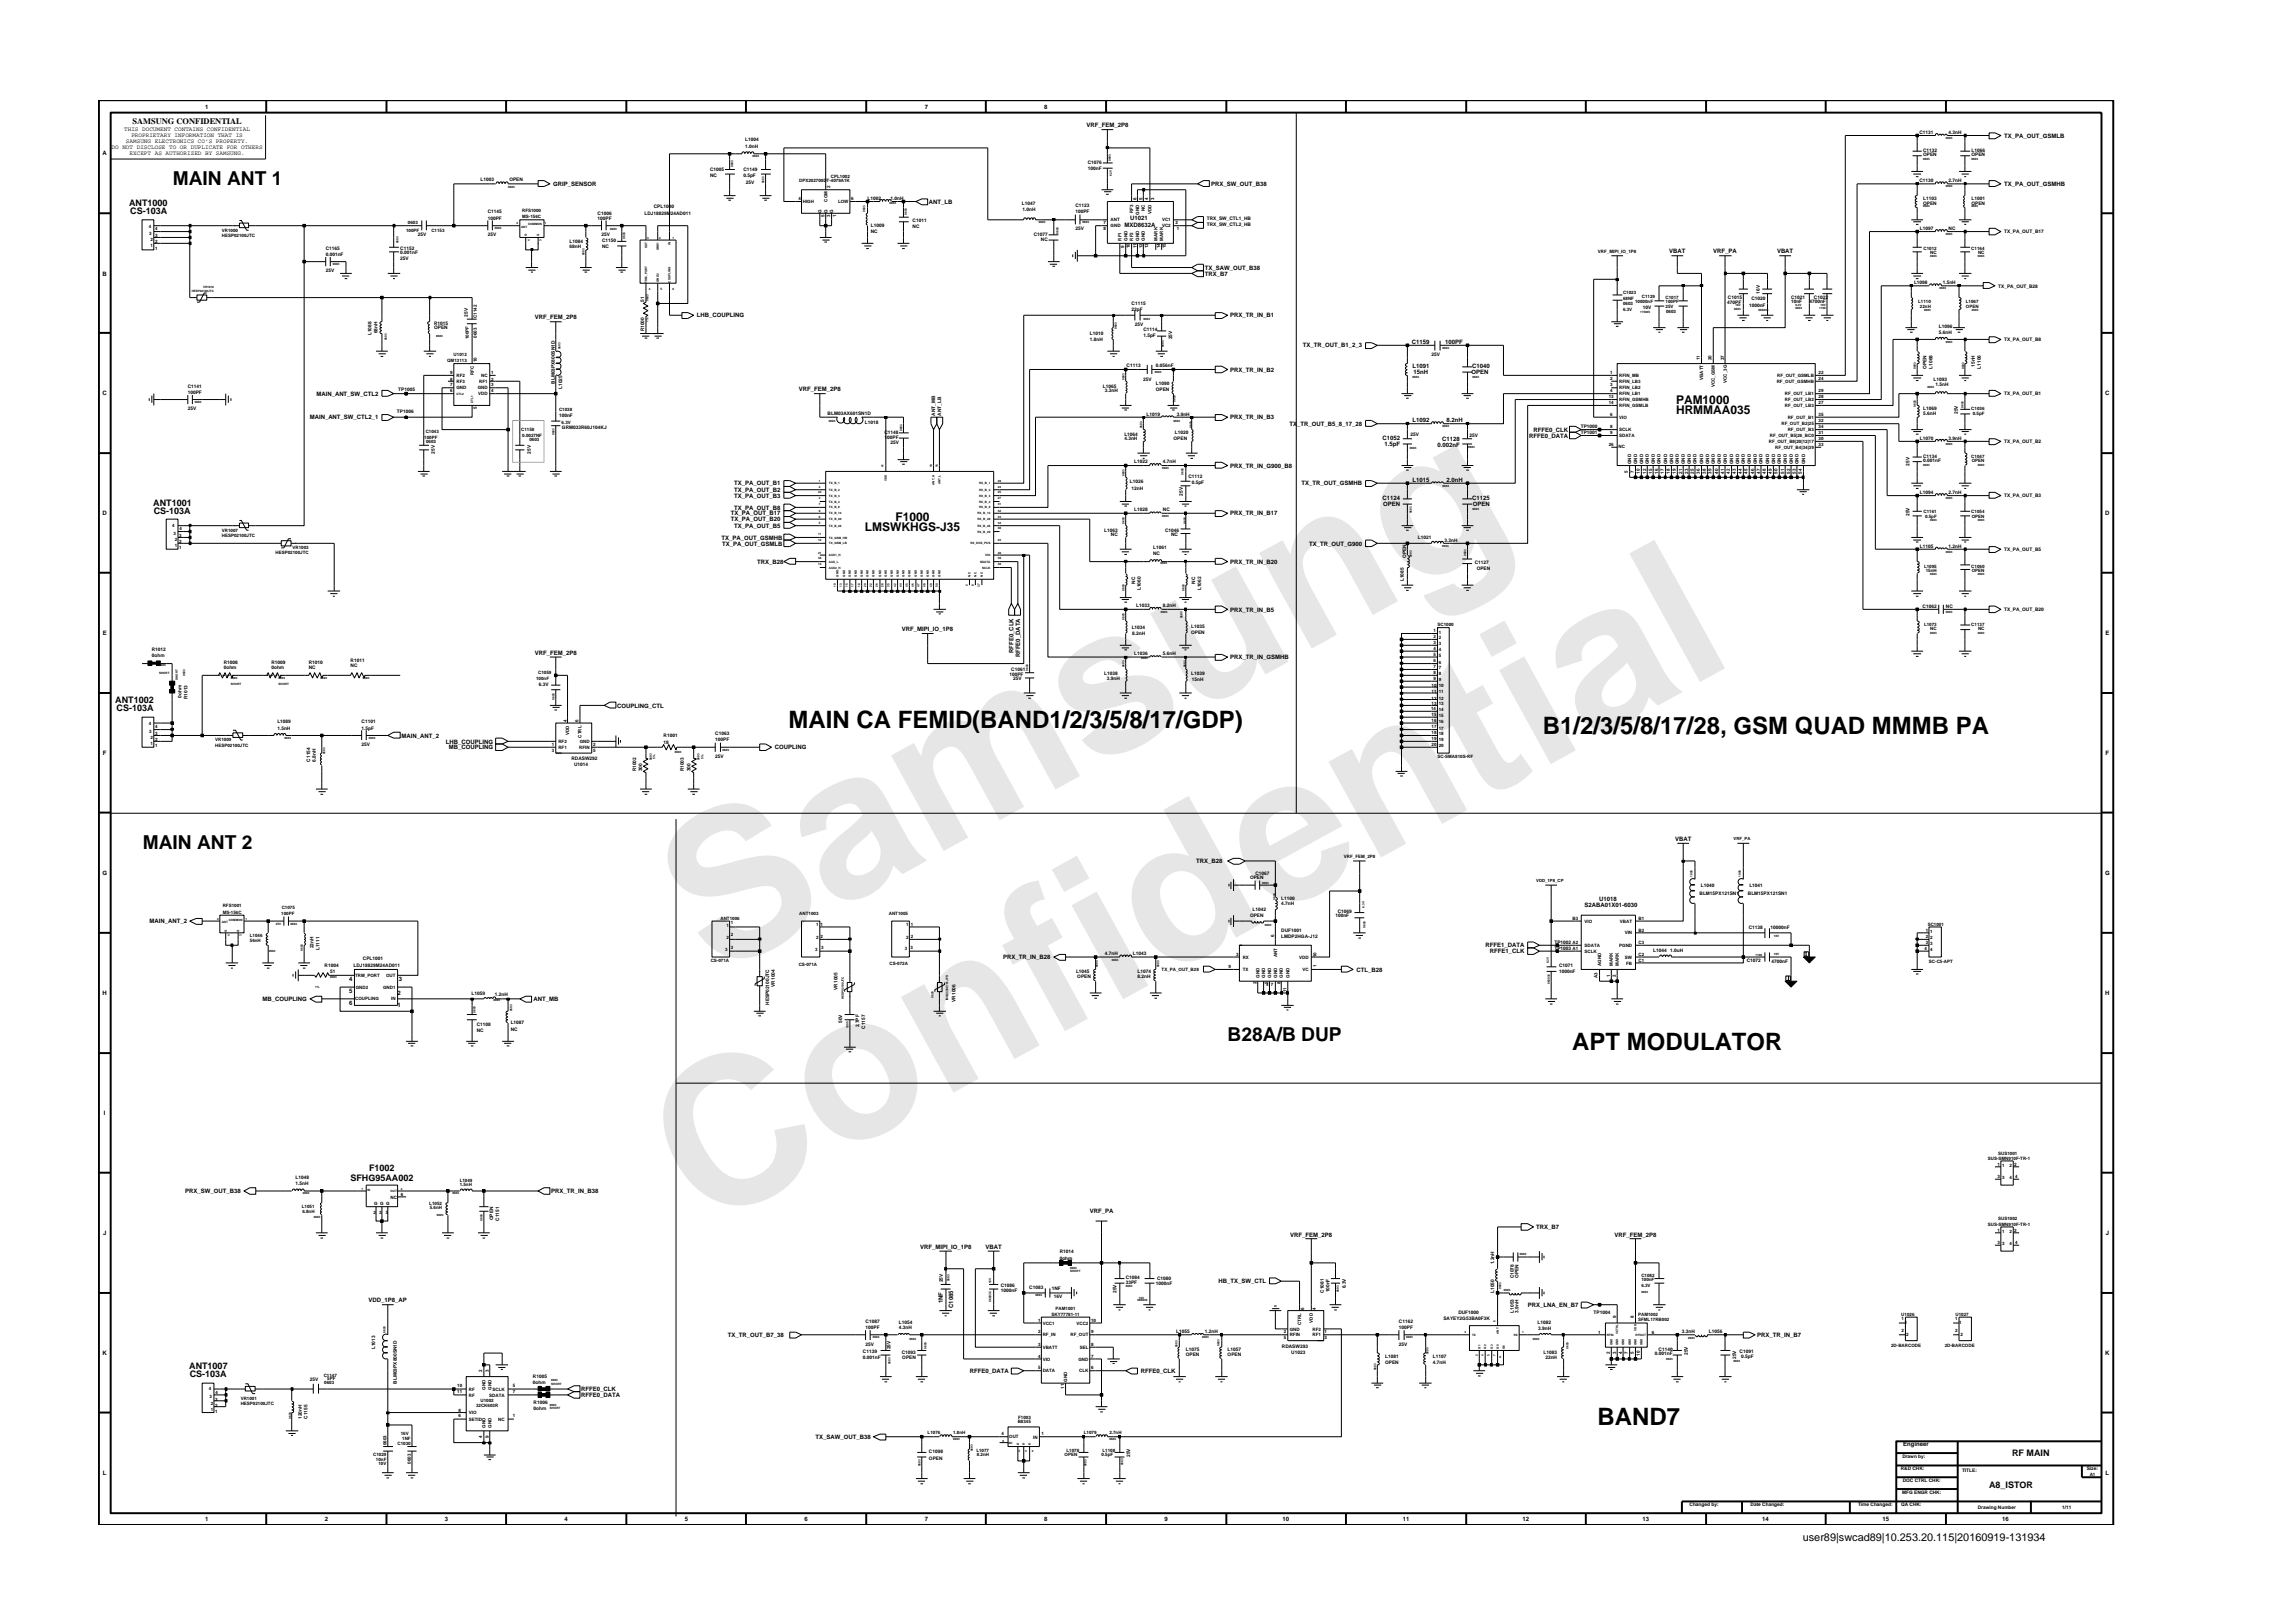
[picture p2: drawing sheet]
<svg xmlns="http://www.w3.org/2000/svg" width="297mm" height="210mm" viewBox="0 0 297 210" stroke-linecap="round" stroke-linejoin="round" font-family="sans-serif">
<defs><g id="words">
<g font-size="26.5" fill="#e6e6e6">
<text x="92.4" y="126.7" transform="rotate(-29 92.4 126.7)">Samsung</text>
<text x="91.1" y="159.4" transform="rotate(-29 91.1 159.4)">Confidential</text>
</g>
<g font-size="3.1">
<text x="102.1" y="94.3">MAIN CA FEMID(BAND1/2/3/5/8/17/GDP)</text>
<text x="199.8" y="95">B1/2/3/5/8/17/28, GSM QUAD MMMB PA</text>
<text x="203.7" y="136">APT MODULATOR</text>
<text x="207" y="184.6">BAND7</text>
</g>
<g font-size="2.5">
<text x="22.4" y="24">MAIN ANT 1</text>
<text x="18.5" y="110">MAIN ANT 2</text>
<text x="159" y="134.9">B28A/B DUP</text>
</g>
<g font-size="1.6">
<text x="217.1" y="52.3">PAM1000</text>
<text x="217.1" y="53.7">HRMMAA035</text>
<text x="112.1" y="68.8">LMSWKHGS-J35</text>
<text x="116" y="67.5">F1000</text>
</g>
<text font-size="1.4" x="233.5" y="199.7">user89|swcad89|10.253.20.115|20160919-131934</text>
<g font-size="1.2">
<text x="16.7" y="26.7">ANT1000</text>
<text x="16.9" y="27.7">CS-103A</text>
<text x="19.8" y="65.6">ANT1001</text>
<text x="19.9" y="66.6">CS-103A</text>
<text x="14.9" y="91">ANT1002</text>
<text x="15.1" y="92.1">CS-103A</text>
<text x="45.4" y="152.9">SFHG95AA002</text>
<text x="47.8" y="151.8">F1002</text>
<text x="24.5" y="177.4">ANT1007</text>
<text x="24.6" y="178.4">CS-103A</text>
<text x="260.7" y="188.7">RF MAIN</text>
<text x="257.7" y="192.7">A8_ISTOR</text>
</g>
<text font-size="1.1" x="17.2" y="16.1">SAMSUNG CONFIDENTIAL</text>
<g font-size=".8">
<text x="16.1" y="17">THIS DOCUMENT CONTAINS CONFIDENTIAL</text>
<text x="17" y="17.8">PROPRIETARY INFORMATION THAT IS</text>
<text x="26.6" y="14.1">1</text>
<text x="119.8" y="14.1">7</text>
<text x="135.3" y="14.1">8</text>
<text x="140.7" y="16.5">VRF_FEM_2P8</text>
<text x="259.6" y="17.8">TX_PA_OUT_GSMLB</text>
<text x="13.3" y="20.1">A</text>
<text x="14.5" y="19.3">DO NOT DISCLOSE TO OR DUPLICATE FOR OTHERS</text>
<text x="16.3" y="18.5">SAMSUNG ELECTRONICS CO’S PROPERTY.</text>
<text x="16.8" y="20.1">EXCEPT AS AUTHORIZED BY SAMSUNG.</text>
<text x="71.7" y="24.1">GRIP_SENSOR</text>
<text x="120.3" y="26.4">ANT_LB</text>
<text x="145.7" y="29.4">MXD8632A</text>
<text x="146.4" y="28.5">U1021</text>
<text x="156.9" y="24.1">PRX_SW_OUT_B38</text>
<text x="259.6" y="24.1">TX_PA_OUT_GSMHB</text>
<text x="13.3" y="35.7">B</text>
<text x="156.1" y="34.9">TX_SAW_OUT_B38</text>
<text x="156.1" y="35.7">TRX_B7</text>
<text x="216.2" y="32.8">VBAT</text>
<text x="221.9" y="32.8">VRF_PA</text>
<text x="230.2" y="32.8">VBAT</text>
<text x="69.3" y="41.4">VRF_FEM_2P8</text>
<text x="90.3" y="41.1">LHB_COUPLING</text>
<text x="159.4" y="41.1">PRX_TR_IN_B1</text>
<text x="168.8" y="45">TX_TR_OUT_B1_2_3</text>
<text x="182.9" y="44.6">C1159</text>
<text x="183" y="47.7">L1091</text>
<text x="187.2" y="44.6">100PF</text>
<text x="190.7" y="47.7">C1040</text>
<text x="13.3" y="51.2">C</text>
<text x="41" y="51.3">MAIN_ANT_SW_CTL2</text>
<text x="103.5" y="50.7">VRF_FEM_2P8</text>
<text x="159.4" y="48.1">PRX_TR_IN_B2</text>
<text x="183.1" y="48.5">15nH</text>
<text x="190.6" y="48.5">OPEN</text>
<text x="272.7" y="51.2">C</text>
<text x="40.1" y="54.3">MAIN_ANT_SW_CTL2_1</text>
<text x="159.4" y="54.3">PRX_TR_IN_B3</text>
<text x="167.1" y="55.2">TX_TR_OUT_B5_8_17_28</text>
<text x="179.1" y="57">C1052</text>
<text x="179.4" y="57.8">1.5pF</text>
<text x="183" y="54.6">L1092</text>
<text x="186.2" y="57.9">0.002nF</text>
<text x="186.8" y="57.2">C1128</text>
<text x="187.4" y="54.6">8.2nH</text>
<text x="198.1" y="56.7">RFFE0_DATA</text>
<text x="198.7" y="55.9">RFFE0_CLK</text>
<text x="95.1" y="64.5">TX_PA_OUT_B3</text>
<text x="95.1" y="62.9">TX_PA_OUT_B1</text>
<text x="95.1" y="63.7">TX_PA_OUT_B2</text>
<text x="159.4" y="60.6">PRX_TR_IN_G900_B8</text>
<text x="168.6" y="62.9">TX_TR_OUT_GSMHB</text>
<text x="179.1" y="64.8">C1124</text>
<text x="179.2" y="65.6">OPEN</text>
<text x="183" y="62.4">L1015</text>
<text x="187.4" y="62.4">2.0nH</text>
<text x="190.7" y="64.8">C1125</text>
<text x="190.8" y="65.6">OPEN</text>
<text x="13.3" y="66.8">D</text>
<text x="93.5" y="69.9">TX_PA_OUT_GSMHB</text>
<text x="93.6" y="70.7">TX_PA_OUT_GSMLB</text>
<text x="94.7" y="66.8">TX_PA_OUT_B17</text>
<text x="94.7" y="67.5">TX_PA_OUT_B20</text>
<text x="95.1" y="68.4">TX_PA_OUT_B5</text>
<text x="95.1" y="66">TX_PA_OUT_B8</text>
<text x="159.4" y="66.8">PRX_TR_IN_B17</text>
<text x="169.6" y="70.7">TX_TR_OUT_G900</text>
<text x="272.7" y="66.8">D</text>
<text x="98.1" y="73">TRX_B28</text>
<text x="159.4" y="73">PRX_TR_IN_B20</text>
<text x="13.3" y="82.3">E</text>
<text x="116.8" y="81.8">VRF_MIPI_IO_1P8</text>
<text x="159.4" y="79.2">PRX_TR_IN_B5</text>
<text x="272.7" y="82.3">E</text>
<text x="69.3" y="84.9">VRF_FEM_2P8</text>
<text x="131.3" y="84.6" transform="rotate(-90 131.3 84.6)">RFFE0_CLK</text>
<text x="132.1" y="85.2" transform="rotate(-90 132.1 85.2)">RFFE0_DATA</text>
<text x="159.4" y="85.4">PRX_TR_IN_GSMHB</text>
<text x="52" y="95.6">MAIN_ANT_2</text>
<text x="80" y="91.7">COUPLING_CTL</text>
<text x="13.3" y="97.8">F</text>
<text x="57.7" y="96.3">LHB_COUPLING</text>
<text x="58.1" y="97.1">MB_COUPLING</text>
<text x="100.4" y="97.1">COUPLING</text>
<text x="272.8" y="97.8">F</text>
<text x="13.3" y="113.3">G</text>
<text x="155" y="111.8">TRX_B28</text>
<text x="217" y="108.9">VBAT</text>
<text x="272.7" y="113.3">G</text>
<text x="19.4" y="119.6">MAIN_ANT_2</text>
<text x="205.3" y="117.5">S2ABA01X01-6030</text>
<text x="207.2" y="116.8">U1018</text>
<text x="130" y="124.3">PRX_TR_IN_B28</text>
<text x="175.7" y="125.9">CTL_B28</text>
<text x="192.4" y="122.7">RFFE1_DATA</text>
<text x="193" y="123.5">RFFE1_CLK</text>
<text x="13.3" y="128.9">H</text>
<text x="34" y="129.7">MB_COUPLING</text>
<text x="45.2" y="128.6">5</text>
<text x="45.2" y="127.1">4</text>
<text x="45.2" y="130.1">6</text>
<text x="51.5" y="130.5">1</text>
<text x="51.5" y="128.9">2</text>
<text x="51.7" y="127.1">3</text>
<text x="69.1" y="129.7">ANT_MB</text>
<text x="272.7" y="128.9">H</text>
<text x="13.5" y="144.4">I</text>
<text x="24" y="154.6">PRX_SW_OUT_B38</text>
<text x="71.4" y="154.6">PRX_TR_IN_B38</text>
<text x="13.4" y="160">J</text>
<text x="119.2" y="161.8">VRF_MIPI_IO_1P8</text>
<text x="127.7" y="161.8">VBAT</text>
<text x="141.2" y="157.1">VRF_PA</text>
<text x="167.2" y="160.2">VRF_FEM_2P8</text>
<text x="199" y="159.2">TRX_B7</text>
<text x="209.1" y="160.2">VRF_FEM_2P8</text>
<text x="272.8" y="160">J</text>
<text x="157.9" y="166.3">HB_TX_SW_CTL</text>
<text x="47.8" y="168.7">VDD_1P8_AP</text>
<text x="94.3" y="173.2">TX_TR_OUT_B7_38</text>
<text x="122.1" y="168.9" transform="rotate(-90 122.1 168.9)">1NF</text>
<text x="123.5" y="169.4" transform="rotate(-90 123.5 169.4)">C1085</text>
<text x="197.9" y="169.3">PRX_LNA_EN_B7</text>
<text x="227.6" y="173.2">PRX_TR_IN_B7</text>
<text x="13.3" y="175.5">K</text>
<text x="125.6" y="177.9">RFFE0_DATA</text>
<text x="147.8" y="177.9">RFFE0_CLK</text>
<text x="272.7" y="175.5">K</text>
<text x="75.3" y="180.2">RFFE0_CLK</text>
<text x="75.3" y="181">RFFE0_DATA</text>
<text x="13.3" y="191.1">L</text>
<text x="105.6" y="186.4">TX_SAW_OUT_B38</text>
<text x="246.5" y="187.3">Engineer</text>
<text x="272.8" y="191.1">L</text>
<text x="26.6" y="197.1">1</text>
<text x="42.1" y="197.1">2</text>
<text x="57.6" y="197.1">3</text>
<text x="73.1" y="197.1">4</text>
<text x="88.7" y="197.1">5</text>
<text x="104.2" y="197.1">6</text>
<text x="119.8" y="197.1">7</text>
<text x="135.3" y="197.1">8</text>
<text x="150.9" y="197.1">9</text>
<text x="166.1" y="197.1">10</text>
<text x="181.7" y="197.1">11</text>
<text x="197.2" y="197.1">12</text>
<text x="212.8" y="197.1">13</text>
<text x="228.3" y="197.1">14</text>
<text x="243.9" y="197.1">15</text>
<text x="259.4" y="197.1">16</text>
</g>
<g font-size=".6">
<text x="248.6" y="17.4">C1131</text>
<text x="252.4" y="17.4">4.3nH</text>
<text x="62.3" y="23.4">L1003</text>
<text x="66" y="23.4">OPEN</text>
<text x="92" y="23">NC</text>
<text x="92" y="22.2">C1005</text>
<text x="96.3" y="23">0.5pF</text>
<text x="96.3" y="22.2">C1149</text>
<text x="96.5" y="18.3">L1004</text>
<text x="96.5" y="19.2">1.0nH</text>
<text x="96.6" y="23.8">25V</text>
<text x="103.5" y="23.6">DPX202700DT-4079A1K</text>
<text x="107.6" y="23">CPL1002</text>
<text x="140.9" y="22">100nF</text>
<text x="140.9" y="21.3">C1076</text>
<text x="248.6" y="23.6">C1130</text>
<text x="249.1" y="20.3">OPEN</text>
<text x="249.1" y="19.7">C1132</text>
<text x="252.4" y="23.6">2.7nH</text>
<text x="255.4" y="20.3">OPEN</text>
<text x="255.4" y="19.7">L1066</text>
<text x="19.3" y="29.5">4</text>
<text x="20.1" y="29.8">4</text>
<text x="52.8" y="29.1">0603</text>
<text x="63.2" y="27.6">C1145</text>
<text x="63.2" y="28.5">100PF</text>
<text x="67.6" y="27.5">RFS1000</text>
<text x="67.6" y="28.2">MS-156C</text>
<text x="77.4" y="27.8">C1006</text>
<text x="77.4" y="28.6">100PF</text>
<text x="83.5" y="27.9">LDJ18829M24AD011</text>
<text x="84.7" y="26.9">CPL1000</text>
<text x="103.4" y="25.9">4</text>
<text x="104" y="26.3">HIGH</text>
<text x="106.4" y="27.5" transform="rotate(-90 106.4 27.5)">G</text>
<text x="106.8" y="28.1" transform="rotate(-90 106.8 28.1)">5</text>
<text x="107.2" y="27.5" transform="rotate(-90 107.2 27.5)">G</text>
<text x="107.2" y="26.1" transform="rotate(-90 107.2 26.1)">COM</text>
<text x="107.6" y="28.1" transform="rotate(-90 107.6 28.1)">3</text>
<text x="107.6" y="24.4" transform="rotate(-90 107.6 24.4)">2</text>
<text x="107.9" y="27.5" transform="rotate(-90 107.9 27.5)">G</text>
<text x="108.3" y="28.1" transform="rotate(-90 108.3 28.1)">1</text>
<text x="108.6" y="26.3">LOW</text>
<text x="110.3" y="25.9">6</text>
<text x="112.4" y="25.9">L1002</text>
<text x="112.8" y="29.4">L1009</text>
<text x="115.3" y="25.9">1.0nH</text>
<text x="118.2" y="28.8">C1011</text>
<text x="118.2" y="29.6">NC</text>
<text x="132.4" y="26.6">L1047</text>
<text x="132.4" y="27.3">1.0nH</text>
<text x="139.3" y="26.9">C1123</text>
<text x="139.3" y="27.6">100PF</text>
<text x="139.3" y="29.8">25V</text>
<text x="143" y="29">7</text>
<text x="143" y="29.8">8</text>
<text x="143.9" y="28.7">ANT</text>
<text x="143.9" y="29.5">GND</text>
<text x="146.8" y="27.6" transform="rotate(-90 146.8 27.6)">RF3</text>
<text x="147.2" y="25.9" transform="rotate(-90 147.2 25.9)">6</text>
<text x="147.6" y="27.8" transform="rotate(-90 147.6 27.8)">GND</text>
<text x="148" y="25.9" transform="rotate(-90 148 25.9)">5</text>
<text x="148.3" y="27.4" transform="rotate(-90 148.3 27.4)">NC</text>
<text x="148.7" y="25.9" transform="rotate(-90 148.7 25.9)">4</text>
<text x="149.2" y="27.8" transform="rotate(-90 149.2 27.8)">VDD</text>
<text x="149.5" y="25.9" transform="rotate(-90 149.5 25.9)">3</text>
<text x="150.5" y="29.5">VC2</text>
<text x="150.5" y="28.7">VC1</text>
<text x="152.3" y="29">2</text>
<text x="152.4" y="29.8">1</text>
<text x="156.3" y="29.3">TRX_SW_CTL2_HB</text>
<text x="156.3" y="28.4">TRX_SW_CTL1_HB</text>
<text x="248.7" y="29.8">L1097</text>
<text x="249.1" y="26.5">OPEN</text>
<text x="249.1" y="25.9">L1103</text>
<text x="252.4" y="29.8">NC</text>
<text x="255.4" y="26.5">OPEN</text>
<text x="255.4" y="25.9">L1001</text>
<text x="19.3" y="30.4">3</text>
<text x="19.5" y="32">1</text>
<text x="19.5" y="31.3">2</text>
<text x="20.1" y="32.4">1</text>
<text x="20.1" y="31.5">2</text>
<text x="20.1" y="30.8">3</text>
<text x="28.7" y="30">VR1000</text>
<text x="28.7" y="30.7">HESP02100JTC</text>
<text x="42.2" y="35.2">25V</text>
<text x="42.2" y="33.1">0.001nF</text>
<text x="42.2" y="32.4">C1165</text>
<text x="51.8" y="32.9">0.001nF</text>
<text x="51.8" y="32.4">C1152</text>
<text x="51.8" y="33.7">25V</text>
<text x="52.6" y="30">100PF</text>
<text x="54.1" y="30.6">25V</text>
<text x="55.9" y="30">C1153</text>
<text x="63.2" y="30.6">25V</text>
<text x="73.8" y="31.5">L1084</text>
<text x="73.8" y="32.1">68nH</text>
<text x="77.9" y="30.6">25V</text>
<text x="78" y="31.4">C1150</text>
<text x="78" y="32.1">NC</text>
<text x="112.8" y="30.2">NC</text>
<text x="133.9" y="30.6">C1077</text>
<text x="134.9" y="31.2">NC</text>
<text x="145.3" y="31.2" transform="rotate(-90 145.3 31.2)">RF1</text>
<text x="145.6" y="32.1" transform="rotate(-90 145.6 32.1)">9</text>
<text x="146" y="31.2" transform="rotate(-90 146 31.2)">GND</text>
<text x="146.4" y="32.2" transform="rotate(-90 146.4 32.2)">10</text>
<text x="146.8" y="31.2" transform="rotate(-90 146.8 31.2)">RF2</text>
<text x="147.2" y="32.2" transform="rotate(-90 147.2 32.2)">11</text>
<text x="147.6" y="31.2" transform="rotate(-90 147.6 31.2)">GND</text>
<text x="148" y="32.2" transform="rotate(-90 148 32.2)">12</text>
<text x="148.3" y="31.2" transform="rotate(-90 148.3 31.2)">GND</text>
<text x="148.7" y="32.2" transform="rotate(-90 148.7 32.2)">13</text>
<text x="149.9" y="31.2" transform="rotate(-90 149.9 31.2)">MARK</text>
<text x="150.3" y="32.2" transform="rotate(-90 150.3 32.2)">14</text>
<text x="150.7" y="31.2" transform="rotate(-90 150.7 31.2)">MARK</text>
<text x="151" y="32.2" transform="rotate(-90 151 32.2)">15</text>
<text x="207" y="32.8">VRF_MIPI_IO_1P8</text>
<text x="249.2" y="32.4">C1012</text>
<text x="250.1" y="32.9">NC</text>
<text x="255.4" y="32.4">C1164</text>
<text x="256.2" y="32.9">NC</text>
<text x="259.6" y="30.2">TX_PA_OUT_B17</text>
<text x="60.6" y="41" transform="rotate(-90 60.6 41)">25V</text>
<text x="61.8" y="41.2" transform="rotate(-90 61.8 41.2)">C1142</text>
<text x="83.4" y="39.1" transform="rotate(-90 83.4 39.1)">51</text>
<text x="146.6" y="39.5">C1115</text>
<text x="146.6" y="40.2">22pF</text>
<text x="210.3" y="38.1">C1023</text>
<text x="210.3" y="39.6">0603</text>
<text x="210.3" y="40.3">6.3V</text>
<text x="210.3" y="38.9">68NF</text>
<text x="211.8" y="39.3">10000nF</text>
<text x="212.7" y="38.6">C1129</text>
<text x="212.8" y="40.1">10V</text>
<text x="215.8" y="38.7">C1017</text>
<text x="215.8" y="39.9">25V</text>
<text x="215.8" y="39.3">100PF</text>
<text x="215.8" y="40.5">0603</text>
<text x="223.7" y="39.4">470PF</text>
<text x="223.8" y="38.7">C1015</text>
<text x="226.6" y="39.7">1000nF</text>
<text x="226.9" y="38.9">C1020</text>
<text x="228" y="38" transform="rotate(-90 228 38)">16V</text>
<text x="232" y="39.3">10nF</text>
<text x="232" y="38.7">C1021</text>
<text x="234.4" y="39.3">4700nF</text>
<text x="235" y="38.7">C1022</text>
<text x="247.9" y="36.8">L1098</text>
<text x="248.5" y="39.3">L1110</text>
<text x="248.7" y="39.9">22nH</text>
<text x="251.7" y="36.8">1.5nH</text>
<text x="254.7" y="39.3">L1067</text>
<text x="254.7" y="39.9">OPEN</text>
<text x="258.9" y="37.3">TX_PA_OUT_B28</text>
<text x="48.1" y="43.4" transform="rotate(-90 48.1 43.4)">L1088</text>
<text x="48.9" y="43.2" transform="rotate(-90 48.9 43.2)">68nH</text>
<text x="56.2" y="42.6">OPEN</text>
<text x="56.2" y="42.1">R1015</text>
<text x="57.9" y="46.9">QM13113</text>
<text x="58.8" y="46.2">U1012</text>
<text x="60.7" y="44" transform="rotate(-90 60.7 44)">100PF</text>
<text x="61.8" y="43.7" transform="rotate(-90 61.8 43.7)">0603</text>
<text x="61.8" y="46.9" transform="rotate(-90 61.8 46.9)">10</text>
<text x="83.4" y="42.9" transform="rotate(-90 83.4 42.9)">R1000</text>
<text x="141.2" y="43.4">L1010</text>
<text x="141.2" y="44.1">1.8nH</text>
<text x="145.9" y="47.6">C1113</text>
<text x="147" y="42.3">25V</text>
<text x="148.1" y="42.9">C1114</text>
<text x="148.1" y="43.7">1.5pF</text>
<text x="149.7" y="47.6">0.056nF</text>
<text x="151.8" y="44" transform="rotate(-90 151.8 44)">25V</text>
<text x="185.4" y="46.2">25V</text>
<text x="220.2" y="46.7" transform="rotate(-90 220.2 46.7)">11</text>
<text x="221.7" y="46.7" transform="rotate(-90 221.7 46.7)">20</text>
<text x="223.3" y="46.7" transform="rotate(-90 223.3 46.7)">37</text>
<text x="249.6" y="47.8" transform="rotate(-90 249.6 47.8)">OPEN</text>
<text x="250.3" y="47.8" transform="rotate(-90 250.3 47.8)">L1068</text>
<text x="251.1" y="42.4">L1096</text>
<text x="251.1" y="43.2">5.6nH</text>
<text x="255.8" y="47.5" transform="rotate(-90 255.8 47.5)">15nH</text>
<text x="256.6" y="47.8" transform="rotate(-90 256.6 47.8)">L1106</text>
<text x="259.6" y="44.2">TX_PA_OUT_B8</text>
<text x="24.3" y="53.1">25V</text>
<text x="24.3" y="50.2">C1141</text>
<text x="24.3" y="51">100PF</text>
<text x="51.4" y="53.5">TP1006</text>
<text x="51.6" y="50.6">TP1005</text>
<text x="58.3" y="50.8">6</text>
<text x="58.3" y="50.1">7</text>
<text x="58.3" y="49.3">8</text>
<text x="58.3" y="48.5">9</text>
<text x="59.1" y="50.4">GND</text>
<text x="59.1" y="49.6">RF3</text>
<text x="59.1" y="48.8">RF2</text>
<text x="61.4" y="48.6" transform="rotate(-90 61.4 48.6)">RFC</text>
<text x="61.8" y="53" transform="rotate(-90 61.8 53)">5</text>
<text x="61.9" y="50.4">GND</text>
<text x="62" y="51.2">VDD</text>
<text x="62.1" y="49.6">RF1</text>
<text x="62.3" y="48.8">NC</text>
<text x="63.6" y="48.5">1</text>
<text x="63.6" y="49.3">2</text>
<text x="63.6" y="50.1">3</text>
<text x="63.6" y="50.8">4</text>
<text x="71.9" y="49.7" transform="rotate(-90 71.9 49.7)">BLM03PX800SN1D</text>
<text x="72.4" y="53.3">C1038</text>
<text x="72.8" y="50.4" transform="rotate(-90 72.8 50.4)">L1025</text>
<text x="107.2" y="53.8">BLM03AX601SN1D</text>
<text x="121.2" y="53.9" transform="rotate(-90 121.2 53.9)">ANT_MB</text>
<text x="121.9" y="53.9" transform="rotate(-90 121.9 53.9)">ANT_LB</text>
<text x="142.9" y="50.2">L1065</text>
<text x="143.1" y="50.7">3.3nH</text>
<text x="148.1" y="49.3">25V</text>
<text x="148.5" y="53.9">L1019</text>
<text x="149.7" y="50.7">OPEN</text>
<text x="149.7" y="49.8">L1090</text>
<text x="152.4" y="53.9">3.9nH</text>
<text x="208.4" y="51.5">13</text>
<text x="208.4" y="52.3">14</text>
<text x="208.6" y="53.9">6</text>
<text x="208.6" y="50.8">4</text>
<text x="208.6" y="48.5">1</text>
<text x="208.6" y="49.3">2</text>
<text x="208.6" y="50">3</text>
<text x="209.7" y="51.2">RFIN_LB1</text>
<text x="209.7" y="52">RFIN_GSMHB</text>
<text x="209.7" y="52.7">RFIN_GSMLB</text>
<text x="209.7" y="48.8">RFIN_MB</text>
<text x="209.7" y="49.6">RFIN_LB3</text>
<text x="209.7" y="50.4">RFIN_LB2</text>
<text x="220.6" y="49.2" transform="rotate(-90 220.6 49.2)">VBATT</text>
<text x="222.2" y="50.2" transform="rotate(-90 222.2 50.2)">VCC_GSM</text>
<text x="223.7" y="49.6" transform="rotate(-90 223.7 49.6)">VCC_3G</text>
<text x="230.2" y="49.6">RF_OUT_GSMHB</text>
<text x="230.2" y="48.8">RF_OUT_GSMLB</text>
<text x="231.2" y="52.7">RF_OUT_LB3</text>
<text x="231.2" y="52">RF_OUT_LB2</text>
<text x="231.2" y="51.2">RF_OUT_LB1</text>
<text x="235.6" y="49.3">24</text>
<text x="235.6" y="53.9">35</text>
<text x="235.6" y="52.3">27</text>
<text x="235.6" y="51.5">28</text>
<text x="235.6" y="50.8">29</text>
<text x="235.6" y="48.5">22</text>
<text x="249.1" y="53.7">5.6nH</text>
<text x="249.1" y="53.1">L1069</text>
<text x="250.5" y="49.4">L1093</text>
<text x="250.7" y="50">1.5nH</text>
<text x="253.6" y="53.6" transform="rotate(-90 253.6 53.6)">25V</text>
<text x="255.4" y="53.1">C1036</text>
<text x="255.6" y="53.7">0.5pF</text>
<text x="259.6" y="51.2">TX_PA_OUT_B1</text>
<text x="55" y="56.8">100PF</text>
<text x="55.1" y="56.1">C1043</text>
<text x="55.2" y="57.3">0603</text>
<text x="56.3" y="58.8" transform="rotate(-90 56.3 58.8)">25V</text>
<text x="67.5" y="55.8">C1158</text>
<text x="67.7" y="56.6">0.0027NF</text>
<text x="68.6" y="57.2">0603</text>
<text x="68.8" y="58.8" transform="rotate(-90 68.8 58.8)">25V</text>
<text x="72.4" y="54">100nF</text>
<text x="72.8" y="54.9">6.3V</text>
<text x="72.8" y="55.5">GRM033R60J104KJ</text>
<text x="112" y="54.9">L1018</text>
<text x="114.6" y="56.9">100PF</text>
<text x="114.6" y="56.3">C1148</text>
<text x="115.3" y="57.5">25V</text>
<text x="145.7" y="56.4">L1064</text>
<text x="145.7" y="57">4.3nH</text>
<text x="152" y="57">OPEN</text>
<text x="152.2" y="56.2">L1020</text>
<text x="182.7" y="56.4">25V</text>
<text x="190.4" y="56.6">25V</text>
<text x="204.8" y="56.2">TP1001</text>
<text x="204.8" y="55.5">TP1000</text>
<text x="208.4" y="57.8">26</text>
<text x="208.6" y="55.4">8</text>
<text x="208.6" y="56.2">9</text>
<text x="209.7" y="58">NC</text>
<text x="209.7" y="55.9">SCLK</text>
<text x="209.7" y="56.6">SDATA</text>
<text x="209.7" y="54.3">VIO</text>
<text x="229.1" y="57.4">RF_OUT_B8|20|12|17</text>
<text x="229.3" y="56.6">RF_OUT_B5|26_BC0</text>
<text x="230" y="58.2">RF_OUT_B4|34|39</text>
<text x="230.8" y="55.1">RF_OUT_B2|25</text>
<text x="231.6" y="55.9">RF_OUT_B3</text>
<text x="231.6" y="54.3">RF_OUT_B1</text>
<text x="235.6" y="55.4">34</text>
<text x="235.6" y="57.1">30</text>
<text x="235.6" y="56.2">31</text>
<text x="235.6" y="54.7">32</text>
<text x="235.6" y="57.8">33</text>
<text x="248.7" y="57">L1070</text>
<text x="249.1" y="59.9">0.001nF</text>
<text x="249.1" y="59.3">C1134</text>
<text x="252.4" y="57">3.9nH</text>
<text x="255.4" y="59.3">C1047</text>
<text x="255.4" y="59.9">OPEN</text>
<text x="259.6" y="57.4">TX_PA_OUT_B2</text>
<text x="146.3" y="62.6">L1026</text>
<text x="146.6" y="63.4">12nH</text>
<text x="146.9" y="60">L1022</text>
<text x="150.7" y="60">4.7nH</text>
<text x="153.2" y="64.2" transform="rotate(-90 153.2 64.2)">25V</text>
<text x="154" y="61.9">C1112</text>
<text x="154.4" y="62.7">0.5pF</text>
<text x="210.9" y="61.2" transform="rotate(-90 210.9 61.2)">5</text>
<text x="211.3" y="60.1" transform="rotate(-90 211.3 60.1)">GND</text>
<text x="211.7" y="61.2" transform="rotate(-90 211.7 61.2)">7</text>
<text x="212.1" y="60.1" transform="rotate(-90 212.1 60.1)">GND</text>
<text x="212.4" y="61.4" transform="rotate(-90 212.4 61.4)">10</text>
<text x="212.8" y="60.1" transform="rotate(-90 212.8 60.1)">GND</text>
<text x="213.3" y="61.4" transform="rotate(-90 213.3 61.4)">12</text>
<text x="213.6" y="60.1" transform="rotate(-90 213.6 60.1)">GND</text>
<text x="214" y="61.4" transform="rotate(-90 214 61.4)">15</text>
<text x="214.4" y="60.1" transform="rotate(-90 214.4 60.1)">GND</text>
<text x="214.8" y="61.4" transform="rotate(-90 214.8 61.4)">16</text>
<text x="215.1" y="60.1" transform="rotate(-90 215.1 60.1)">GND</text>
<text x="215.5" y="61.4" transform="rotate(-90 215.5 61.4)">17</text>
<text x="216" y="60.1" transform="rotate(-90 216 60.1)">GND</text>
<text x="216.3" y="61.4" transform="rotate(-90 216.3 61.4)">18</text>
<text x="216.7" y="60.1" transform="rotate(-90 216.7 60.1)">GND</text>
<text x="217.1" y="61.4" transform="rotate(-90 217.1 61.4)">19</text>
<text x="217.5" y="60.1" transform="rotate(-90 217.5 60.1)">GND</text>
<text x="217.9" y="61.4" transform="rotate(-90 217.9 61.4)">21</text>
<text x="218.3" y="60.1" transform="rotate(-90 218.3 60.1)">GND</text>
<text x="218.7" y="61.4" transform="rotate(-90 218.7 61.4)">23</text>
<text x="219" y="60.1" transform="rotate(-90 219 60.1)">GND</text>
<text x="219.4" y="61.4" transform="rotate(-90 219.4 61.4)">25</text>
<text x="219.8" y="60.1" transform="rotate(-90 219.8 60.1)">GND</text>
<text x="220.2" y="61.4" transform="rotate(-90 220.2 61.4)">36</text>
<text x="220.6" y="60.1" transform="rotate(-90 220.6 60.1)">GND</text>
<text x="221" y="61.4" transform="rotate(-90 221 61.4)">38</text>
<text x="221.4" y="60.1" transform="rotate(-90 221.4 60.1)">GND</text>
<text x="221.7" y="61.4" transform="rotate(-90 221.7 61.4)">39</text>
<text x="222.2" y="60.1" transform="rotate(-90 222.2 60.1)">GND</text>
<text x="222.6" y="61.4" transform="rotate(-90 222.6 61.4)">40</text>
<text x="222.9" y="60.1" transform="rotate(-90 222.9 60.1)">GND</text>
<text x="223.3" y="61.4" transform="rotate(-90 223.3 61.4)">41</text>
<text x="223.7" y="60.1" transform="rotate(-90 223.7 60.1)">GND</text>
<text x="224.1" y="61.4" transform="rotate(-90 224.1 61.4)">42</text>
<text x="224.5" y="60.1" transform="rotate(-90 224.5 60.1)">GND</text>
<text x="224.9" y="61.4" transform="rotate(-90 224.9 61.4)">43</text>
<text x="225.3" y="60.1" transform="rotate(-90 225.3 60.1)">GND</text>
<text x="225.6" y="61.4" transform="rotate(-90 225.6 61.4)">44</text>
<text x="226" y="60.1" transform="rotate(-90 226 60.1)">GND</text>
<text x="226.4" y="61.4" transform="rotate(-90 226.4 61.4)">45</text>
<text x="226.8" y="60.1" transform="rotate(-90 226.8 60.1)">GND</text>
<text x="227.2" y="61.4" transform="rotate(-90 227.2 61.4)">46</text>
<text x="227.6" y="60.1" transform="rotate(-90 227.6 60.1)">GND</text>
<text x="228" y="61.4" transform="rotate(-90 228 61.4)">47</text>
<text x="228.3" y="60.1" transform="rotate(-90 228.3 60.1)">GND</text>
<text x="228.8" y="61.4" transform="rotate(-90 228.8 61.4)">48</text>
<text x="229.2" y="60.1" transform="rotate(-90 229.2 60.1)">GND</text>
<text x="229.5" y="61.4" transform="rotate(-90 229.5 61.4)">49</text>
<text x="229.9" y="60.1" transform="rotate(-90 229.9 60.1)">GND</text>
<text x="230.3" y="61.4" transform="rotate(-90 230.3 61.4)">50</text>
<text x="230.7" y="60.1" transform="rotate(-90 230.7 60.1)">GND</text>
<text x="231.1" y="61.4" transform="rotate(-90 231.1 61.4)">51</text>
<text x="231.5" y="60.1" transform="rotate(-90 231.5 60.1)">GND</text>
<text x="231.9" y="61.4" transform="rotate(-90 231.9 61.4)">52</text>
<text x="232.2" y="60.1" transform="rotate(-90 232.2 60.1)">GND</text>
<text x="232.7" y="61.4" transform="rotate(-90 232.7 61.4)">53</text>
<text x="233" y="60.1" transform="rotate(-90 233 60.1)">GND</text>
<text x="233.4" y="61.4" transform="rotate(-90 233.4 61.4)">54</text>
<text x="233.8" y="60.1" transform="rotate(-90 233.8 60.1)">GND</text>
<text x="247.4" y="60.3" transform="rotate(-90 247.4 60.3)">25V</text>
<text x="248.7" y="64">L1094</text>
<text x="252.4" y="64">2.7nH</text>
<text x="259.6" y="64.4">TX_PA_OUT_B3</text>
<text x="22.3" y="68.3">4</text>
<text x="22.5" y="69.3">3</text>
<text x="22.6" y="70.9">1</text>
<text x="22.6" y="70">2</text>
<text x="23.2" y="71.1">1</text>
<text x="23.2" y="70.4">2</text>
<text x="23.2" y="69.6">3</text>
<text x="23.2" y="68.6">4</text>
<text x="28.7" y="68.9">VR1007</text>
<text x="28.7" y="69.5">HESP02100JTC</text>
<text x="35.7" y="71.8">HESP02100JTC</text>
<text x="37.9" y="71.1">VR1003</text>
<text x="143" y="68.9">L1063</text>
<text x="143.9" y="69.5">NC</text>
<text x="146.9" y="66.2">L1028</text>
<text x="149.4" y="71.9">NC</text>
<text x="149.4" y="71.1">L1061</text>
<text x="150.7" y="66.2">NC</text>
<text x="150.9" y="68.9">C1046</text>
<text x="151.7" y="69.5">NC</text>
<text x="183.7" y="69.8">L1021</text>
<text x="187.1" y="70.2">3.3nH</text>
<text x="247.4" y="66.8" transform="rotate(-90 247.4 66.8)">25V</text>
<text x="248.7" y="71">L1105</text>
<text x="249.2" y="66.5">C1161</text>
<text x="249.4" y="67.1">0.5pF</text>
<text x="252.4" y="71">1.2nH</text>
<text x="255.4" y="66.5">C1054</text>
<text x="255.4" y="67.1">OPEN</text>
<text x="259.6" y="71.4">TX_PA_OUT_B5</text>
<text x="147" y="75.6" transform="rotate(-90 147 75.6)">NC</text>
<text x="147.8" y="76.5" transform="rotate(-90 147.8 76.5)">L1060</text>
<text x="154.8" y="75.6" transform="rotate(-90 154.8 75.6)">NC</text>
<text x="155.6" y="76.5" transform="rotate(-90 155.6 76.5)">L1062</text>
<text x="181.8" y="75.3" transform="rotate(-90 181.8 75.3)">L1085</text>
<text x="182.1" y="72.2" transform="rotate(-90 182.1 72.2)">OPEN</text>
<text x="191" y="73.1">C1127</text>
<text x="191.3" y="73.9">OPEN</text>
<text x="249.2" y="73.5">L1095</text>
<text x="249.5" y="74.1">15nH</text>
<text x="255.4" y="73.5">C1060</text>
<text x="255.4" y="74.1">OPEN</text>
<text x="146.6" y="81.5">L1034</text>
<text x="146.7" y="82.2">8.2nH</text>
<text x="147.2" y="78.6">L1033</text>
<text x="150.7" y="78.6">8.2nH</text>
<text x="154.3" y="81.3">L1035</text>
<text x="154.3" y="82.1">OPEN</text>
<text x="185.7" y="82.7">2</text>
<text x="185.7" y="83.4">3</text>
<text x="185.7" y="81.9">1</text>
<text x="186.2" y="81.1">SC1000</text>
<text x="186.4" y="82.8">2</text>
<text x="186.4" y="83.6">3</text>
<text x="186.4" y="82.1">1</text>
<text x="249.1" y="78.8">C1062</text>
<text x="249.2" y="81.1">L1073</text>
<text x="250.1" y="81.6">NC</text>
<text x="252.1" y="78.8">NC</text>
<text x="255.4" y="81.1">C1137</text>
<text x="256.2" y="81.6">NC</text>
<text x="259.6" y="79.2">TX_PA_OUT_B20</text>
<text x="19.7" y="85.1">0ohm</text>
<text x="19.7" y="84.4">R1012</text>
<text x="29" y="86.7">0ohm</text>
<text x="29" y="86">R1008</text>
<text x="35.2" y="86.7">0ohm</text>
<text x="35.2" y="86">R1009</text>
<text x="40" y="86.7">NC</text>
<text x="40" y="86">R1010</text>
<text x="45.4" y="86.5">NC</text>
<text x="45.4" y="85.7">R1011</text>
<text x="69.5" y="88.1">100nF</text>
<text x="69.7" y="87.3">C1059</text>
<text x="69.8" y="88.8">6.3V</text>
<text x="130.8" y="87.5">100PF</text>
<text x="131" y="86.9">C1061</text>
<text x="131.3" y="88.1">25V</text>
<text x="143" y="87.5">L1038</text>
<text x="143.4" y="88.1">3.9nH</text>
<text x="146.9" y="84.8">L1036</text>
<text x="150.7" y="84.8">5.6nH</text>
<text x="154.3" y="87.5">L1039</text>
<text x="154.4" y="88.3">15nH</text>
<text x="185.4" y="89.8">11</text>
<text x="185.4" y="89">10 10</text>
<text x="185.7" y="87.3">8</text>
<text x="185.7" y="88.1">9</text>
<text x="185.7" y="84.2">4</text>
<text x="185.7" y="85">5</text>
<text x="185.7" y="85.8">6</text>
<text x="185.7" y="86.6">7</text>
<text x="186.4" y="88.3">9</text>
<text x="186.4" y="84.4">4</text>
<text x="186.4" y="85.1">5</text>
<text x="186.4" y="86">6</text>
<text x="186.4" y="86.7">7</text>
<text x="186.4" y="87.5">8</text>
<text x="186.4" y="89.8">11</text>
<text x="19.3" y="93.9">4</text>
<text x="19.3" y="94.9">3</text>
<text x="19.5" y="95.7">2</text>
<text x="20.1" y="95.3">3</text>
<text x="20.1" y="94.3">4</text>
<text x="23.5" y="90.4" transform="rotate(-90 23.5 90.4)">0ohm</text>
<text x="24.3" y="90.6" transform="rotate(-90 24.3 90.6)">R1013</text>
<text x="35.9" y="94.5">1.5nH</text>
<text x="35.9" y="93.7">L1089</text>
<text x="46.8" y="93.7">C1101</text>
<text x="46.8" y="94.5">1.5pF</text>
<text x="73.4" y="93.5" transform="rotate(-90 73.4 93.5)">4</text>
<text x="73.7" y="95.2" transform="rotate(-90 73.7 95.2)">VDD</text>
<text x="75" y="93.5" transform="rotate(-90 75 93.5)">6</text>
<text x="75.3" y="95.6" transform="rotate(-90 75.3 95.6)">CTRL</text>
<text x="86" y="95.5">R1001</text>
<text x="92.7" y="95.3">C1063</text>
<text x="185.4" y="92">14</text>
<text x="185.4" y="90.6">12</text>
<text x="185.4" y="91.4">13 13</text>
<text x="185.4" y="92.7">15</text>
<text x="185.4" y="93.5">16</text>
<text x="185.4" y="94.3">17</text>
<text x="185.4" y="95.1">18</text>
<text x="185.4" y="95.9">19</text>
<text x="186.4" y="90.6">12</text>
<text x="186.4" y="92.1">14</text>
<text x="186.4" y="92.9">15</text>
<text x="186.4" y="93.7">16</text>
<text x="186.4" y="94.5">17</text>
<text x="186.4" y="95.3">18</text>
<text x="19.5" y="96.5">1</text>
<text x="20.1" y="96.8">1</text>
<text x="20.1" y="96">2</text>
<text x="27.9" y="96.7">HESP02100JTC</text>
<text x="27.9" y="96">VR1009</text>
<text x="40.2" y="98.7" transform="rotate(-90 40.2 98.7)">C1154</text>
<text x="40.9" y="98.7" transform="rotate(-90 40.9 98.7)">6.8nH</text>
<text x="46.8" y="96.6">25V</text>
<text x="71.5" y="96.6">1</text>
<text x="71.5" y="97.4">3</text>
<text x="72.3" y="96.3">RF2</text>
<text x="72.3" y="97">RF1</text>
<text x="74" y="98.5">RDASW292</text>
<text x="74.4" y="99.2">U1014</text>
<text x="75" y="97">RFIN</text>
<text x="75.1" y="96.3">GND</text>
<text x="76.8" y="96.6">2</text>
<text x="76.8" y="97.4">5</text>
<text x="82.4" y="99.9" transform="rotate(-90 82.4 99.9)">R1002</text>
<text x="83.2" y="99.9" transform="rotate(-90 83.2 99.9)">300</text>
<text x="86" y="96.4">18</text>
<text x="88.6" y="99.9" transform="rotate(-90 88.6 99.9)">R1003</text>
<text x="89.4" y="99.9" transform="rotate(-90 89.4 99.9)">300</text>
<text x="92.7" y="96">100PF</text>
<text x="92.7" y="98.2">25V</text>
<text x="185.4" y="96.6">20</text>
<text x="186.2" y="98.2">SC-SMA810S-RF</text>
<text x="186.4" y="96.8">20</text>
<text x="186.4" y="96">19</text>
<text x="161.9" y="113.9">OPEN</text>
<text x="162.6" y="113.3">C1067</text>
<text x="174.1" y="111.2">VRF_FEM_2P8</text>
<text x="224.6" y="108.9">VRF_PA</text>
<text x="28.9" y="117.5">RFS1001</text>
<text x="28.9" y="118.4">MS-156C</text>
<text x="36.4" y="118.6">100PF</text>
<text x="36.5" y="117.8">C1075</text>
<text x="93.3" y="119.2">ANT1006</text>
<text x="94.7" y="119.7">1</text>
<text x="103.5" y="118.6">ANT1003</text>
<text x="105.7" y="119.9">1</text>
<text x="106.3" y="119.9">1</text>
<text x="115.1" y="118.6">ANT1005</text>
<text x="117.4" y="119.9">1</text>
<text x="118" y="119.9">1</text>
<text x="161.9" y="118.7">OPEN</text>
<text x="162.3" y="118">L1042</text>
<text x="166" y="116.6">L1100</text>
<text x="166" y="117.2">4.7nH</text>
<text x="173" y="118.8">100nF</text>
<text x="173.3" y="118.3">C1069</text>
<text x="199" y="114.3">VDD_1P8_CP</text>
<text x="203.7" y="119.2">B3</text>
<text x="205.3" y="119.5">VIO</text>
<text x="209.9" y="119.5">VBAT</text>
<text x="212.3" y="119.2">B1</text>
<text x="220.2" y="115.9">BLM15PX121SN1</text>
<text x="220.3" y="114.9">L1040</text>
<text x="226.4" y="115.9">BLM15PX121SN1</text>
<text x="226.6" y="114.9">L1041</text>
<text x="249.7" y="119.9">SC1001</text>
<text x="32.4" y="122">56nH</text>
<text x="32.4" y="121.4">L1046</text>
<text x="40.6" y="122.9" transform="rotate(-90 40.6 122.9)">22nH</text>
<text x="41.4" y="123.1" transform="rotate(-90 41.4 123.1)">L1111</text>
<text x="42.1" y="125.3">R1004</text>
<text x="45.8" y="125.2">LDJ18829M24AD011</text>
<text x="47" y="124.4">CPL1001</text>
<text x="92.1" y="124.6">CS-071A</text>
<text x="93.9" y="123.1">3</text>
<text x="94.1" y="120.1">1</text>
<text x="94.1" y="121.6">2</text>
<text x="94.7" y="121.3">2</text>
<text x="94.7" y="122.9">3</text>
<text x="103.5" y="125.1">CS-071A</text>
<text x="105.6" y="123.1">3</text>
<text x="105.7" y="121.7">2</text>
<text x="106.3" y="121.5">2</text>
<text x="106.4" y="122.9">3</text>
<text x="115.2" y="125">CS-072A</text>
<text x="117.2" y="123.1">3</text>
<text x="117.4" y="121.7">2</text>
<text x="118" y="122.9">3</text>
<text x="118" y="121.5">2</text>
<text x="143.1" y="123.7">4.7nH</text>
<text x="146.8" y="123.7">L1043</text>
<text x="150.5" y="125.8">TX_PA_OUT_B28</text>
<text x="159.1" y="125.4">9</text>
<text x="160.1" y="123.8">3</text>
<text x="161" y="125.8">TX</text>
<text x="161" y="124.2">RX</text>
<text x="165" y="121.4" transform="rotate(-90 165 121.4)">6</text>
<text x="165.4" y="124" transform="rotate(-90 165.4 124)">ANT</text>
<text x="166" y="120.7">DUF1001</text>
<text x="166" y="121.5">LMDP2HGA-J12</text>
<text x="168.3" y="124.2">VDD</text>
<text x="168.7" y="125.8">VC</text>
<text x="170.5" y="125.3" transform="rotate(-90 170.5 125.3)">1</text>
<text x="170.5" y="124" transform="rotate(-90 170.5 124)">10</text>
<text x="201.4" y="123">TP1003 A1</text>
<text x="201.4" y="122.3">TP1002 A2</text>
<text x="202" y="125.3">C1071</text>
<text x="205.3" y="123.4">SCLK</text>
<text x="205.3" y="122.7">SDATA</text>
<text x="207.4" y="125.2" transform="rotate(-90 207.4 125.2)">AGND</text>
<text x="208.9" y="125.2" transform="rotate(-90 208.9 125.2)">MARK</text>
<text x="209.7" y="125.2" transform="rotate(-90 209.7 125.2)">MARK</text>
<text x="209.8" y="122.7">PGND</text>
<text x="210.5" y="121.1">VIN</text>
<text x="210.5" y="124.2">SW</text>
<text x="210.7" y="125">FB</text>
<text x="212.3" y="124.6">C1</text>
<text x="212.3" y="123.8">C2</text>
<text x="212.3" y="122.3">C3</text>
<text x="212.3" y="120.7">B2</text>
<text x="214.2" y="123.4">L1044</text>
<text x="216.4" y="123.4">1.0uH</text>
<text x="226.3" y="124.6">C1072</text>
<text x="226.5" y="120.4">C1138</text>
<text x="229.4" y="120.4">10000nF</text>
<text x="229.5" y="124.7">4700nF</text>
<text x="249.3" y="123">4</text>
<text x="249.5" y="120.8">1</text>
<text x="249.5" y="121.5">2</text>
<text x="249.5" y="122.3">3</text>
<text x="249.9" y="124.7">SC-C5-APT</text>
<text x="250" y="120.8">1</text>
<text x="250" y="121.7">2</text>
<text x="250" y="122.5">3</text>
<text x="250" y="123.2">4</text>
<text x="42.8" y="126.1">51</text>
<text x="46" y="126.6">TRM_PORT</text>
<text x="46" y="129.6">COUPLING</text>
<text x="46.1" y="128.1">GND2</text>
<text x="49.6" y="128.1">GND1</text>
<text x="50" y="126.6">OUT</text>
<text x="50.7" y="129.6">IN</text>
<text x="61.1" y="128.9">L1059</text>
<text x="64.1" y="129.1">1.2nH</text>
<text x="99.6" y="130.2" transform="rotate(-90 99.6 130.2)">HESP02100JTC</text>
<text x="100.4" y="127.8" transform="rotate(-90 100.4 127.8)">VR1004</text>
<text x="108.5" y="128.2" transform="rotate(-90 108.5 128.2)">VR1005</text>
<text x="123.8" y="129.8" transform="rotate(-90 123.8 129.8)">VR1006</text>
<text x="139.4" y="126.1">L1045</text>
<text x="139.6" y="126.7">OPEN</text>
<text x="147.3" y="126.7">8.2nH</text>
<text x="147.3" y="126.1">L1074</text>
<text x="162.8" y="127.5" transform="rotate(-90 162.8 127.5)">2</text>
<text x="163.1" y="126.7" transform="rotate(-90 163.1 126.7)">GND</text>
<text x="163.9" y="126.7" transform="rotate(-90 163.9 126.7)">GND</text>
<text x="164" y="127.7">4</text>
<text x="164.3" y="127.5" transform="rotate(-90 164.3 127.5)">5</text>
<text x="164.6" y="127.7">7</text>
<text x="164.7" y="126.7" transform="rotate(-90 164.7 126.7)">GND</text>
<text x="165.4" y="126.7" transform="rotate(-90 165.4 126.7)">GND</text>
<text x="165.9" y="127.5" transform="rotate(-90 165.9 127.5)">8</text>
<text x="166.2" y="126.7" transform="rotate(-90 166.2 126.7)">GND</text>
<text x="166.7" y="128.5" transform="rotate(-90 166.7 128.5)">11</text>
<text x="167" y="126.7" transform="rotate(-90 167 126.7)">GND</text>
<text x="202" y="126.1">1000nF</text>
<text x="207" y="126.7" transform="rotate(-90 207 126.7)">A3</text>
<text x="208.6" y="126.5" transform="rotate(-90 208.6 126.5)">1</text>
<text x="209.3" y="126.5" transform="rotate(-90 209.3 126.5)">2</text>
<text x="61.8" y="133.7">NC</text>
<text x="61.8" y="133">C1108</text>
<text x="66.2" y="133.5">NC</text>
<text x="66.2" y="132.7">L1087</text>
<text x="109.1" y="132.5" transform="rotate(-90 109.1 132.5)">50V</text>
<text x="111.3" y="133.1" transform="rotate(-90 111.3 133.1)">2.7PF</text>
<text x="112.1" y="133.3" transform="rotate(-90 112.1 133.3)">C1157</text>
<text x="258.9" y="149.6">SUS1001</text>
<text x="38.3" y="153.5">1.5nH</text>
<text x="38.3" y="152.8">L1048</text>
<text x="50.6" y="155.4">NC</text>
<text x="51.9" y="154.9">6</text>
<text x="59.5" y="153.7">1.5nH</text>
<text x="59.5" y="153.1">L1049</text>
<text x="257.5" y="150.2">SUS-SMN910F-TR-1</text>
<text x="258.8" y="151">1</text>
<text x="258.8" y="152.6">3</text>
<text x="259.4" y="151.2">1</text>
<text x="259.4" y="152.8">3</text>
<text x="260.3" y="151.2">2</text>
<text x="260.3" y="152.8">4</text>
<text x="260.9" y="151">2</text>
<text x="261.1" y="152.6">4</text>
<text x="39.1" y="156.5">L1051</text>
<text x="39.2" y="157.1">6.8nH</text>
<text x="48.4" y="157.3">2</text>
<text x="48.5" y="156.2">G G G</text>
<text x="49.1" y="157.3">3</text>
<text x="50" y="157.3">5</text>
<text x="55.6" y="156.1">L1052</text>
<text x="55.7" y="156.7">5.6nH</text>
<text x="63.9" y="158.1" transform="rotate(-90 63.9 158.1)">OPEN</text>
<text x="64.7" y="158.2" transform="rotate(-90 64.7 158.2)">C1151</text>
<text x="257.5" y="158.8">SUS-SMN910F-TR-1</text>
<text x="258.8" y="159.5">1</text>
<text x="258.8" y="161.1">3</text>
<text x="258.9" y="158">SUS1002</text>
<text x="259.4" y="159.7">1</text>
<text x="259.4" y="161.3">3</text>
<text x="260.3" y="159.7">2</text>
<text x="260.3" y="161.3">4</text>
<text x="260.9" y="159.5">2</text>
<text x="261.1" y="161.1">4</text>
<text x="122.1" y="166.1" transform="rotate(-90 122.1 166.1)">25V</text>
<text x="129.7" y="166.7">C1086</text>
<text x="129.7" y="167.3">1000nF</text>
<text x="133.3" y="166.9">C1083</text>
<text x="136.3" y="167.1">1NF</text>
<text x="137.3" y="162.3">R1014</text>
<text x="137.3" y="163.2">0ohm</text>
<text x="144.6" y="167.5" transform="rotate(-90 144.6 167.5)">25V</text>
<text x="145.8" y="166.3">33PF</text>
<text x="145.8" y="165.7">C1084</text>
<text x="149.7" y="166.5">1000nF</text>
<text x="149.9" y="165.8">C1080</text>
<text x="171.5" y="167.5" transform="rotate(-90 171.5 167.5)">C1081</text>
<text x="172.2" y="167.4" transform="rotate(-90 172.2 167.4)">100nF</text>
<text x="174.4" y="166.9" transform="rotate(-90 174.4 166.9)">6.3V</text>
<text x="193.6" y="167.5" transform="rotate(-90 193.6 167.5)">L1050</text>
<text x="193.6" y="163.8" transform="rotate(-90 193.6 163.8)">1.2nH</text>
<text x="196.1" y="165.6" transform="rotate(-90 196.1 165.6)">C1078</text>
<text x="196.7" y="165.5" transform="rotate(-90 196.7 165.5)">OPEN</text>
<text x="212.6" y="165.4">C1082</text>
<text x="212.6" y="166">100nF</text>
<text x="212.6" y="166.7">6.3V</text>
<text x="112.1" y="171.4">C1087</text>
<text x="112.1" y="172.2">100PF</text>
<text x="116.4" y="171.6">L1054</text>
<text x="116.4" y="172.2">4.3nH</text>
<text x="134.5" y="171.2">1</text>
<text x="134.5" y="172.7">2</text>
<text x="135.1" y="171.6">VCC1</text>
<text x="135.1" y="173.1">RF_IN</text>
<text x="136.2" y="170.5">SKY77781-11</text>
<text x="136.5" y="168.1">16V</text>
<text x="136.7" y="169.7">PAM1001</text>
<text x="138.7" y="173.1">RF_OUT</text>
<text x="139.4" y="171.6">VCC2</text>
<text x="141.3" y="172.7">9</text>
<text x="141.3" y="171.2">10</text>
<text x="152.4" y="172.7">L1055</text>
<text x="156.1" y="172.7">1.2nH</text>
<text x="166.3" y="172.7">2</text>
<text x="166.3" y="173.5">5</text>
<text x="167.1" y="172.4">GND</text>
<text x="167.1" y="173.1">RFIN</text>
<text x="168.6" y="171.7" transform="rotate(-90 168.6 171.7)">CTRL</text>
<text x="168.9" y="169.7" transform="rotate(-90 168.9 169.7)">6</text>
<text x="170" y="172.4">RF2</text>
<text x="170" y="173.1">RF1</text>
<text x="170.1" y="171.4" transform="rotate(-90 170.1 171.4)">VDD</text>
<text x="170.5" y="169.7" transform="rotate(-90 170.5 169.7)">4</text>
<text x="171.6" y="172.7">1</text>
<text x="171.6" y="173.5">3</text>
<text x="181.2" y="172.2">100PF</text>
<text x="181.2" y="171.4">C1162</text>
<text x="187" y="171">SAYEY2G53BA0F3K</text>
<text x="188.9" y="170.3">DUF1000</text>
<text x="196.1" y="170" transform="rotate(-90 196.1 170)">L1053</text>
<text x="196.7" y="170" transform="rotate(-90 196.7 170)">3.9nH</text>
<text x="199.2" y="171.6">L1082</text>
<text x="199.3" y="172.3">3.9nH</text>
<text x="206.4" y="170.3">TP1004</text>
<text x="207" y="172.8">1</text>
<text x="209.4" y="170.8" transform="rotate(-90 209.4 170.8)">9</text>
<text x="211.7" y="170.8" transform="rotate(-90 211.7 170.8)">8</text>
<text x="212.2" y="170.4">PAM1002</text>
<text x="212.2" y="171.2">SFML17RB002</text>
<text x="214" y="172.8">6</text>
<text x="217.9" y="172.7">3.3nH</text>
<text x="221.4" y="172.7">L1056</text>
<text x="246.3" y="170.5">U1026</text>
<text x="246.3" y="171.1">1</text>
<text x="246.3" y="172.6">2</text>
<text x="246.8" y="171.5">1</text>
<text x="246.9" y="173.1">2</text>
<text x="253.3" y="171.1">1</text>
<text x="253.3" y="172.6">2</text>
<text x="253.3" y="170.5">U1027</text>
<text x="253.8" y="171.5">1</text>
<text x="254" y="173.1">2</text>
<text x="40.2" y="179">25V</text>
<text x="41.9" y="178.3">C1147</text>
<text x="42" y="179.4">0603</text>
<text x="42.4" y="178.8">5PF</text>
<text x="48.6" y="174.8" transform="rotate(-90 48.6 174.8)">L1013</text>
<text x="51.4" y="179.2" transform="rotate(-90 51.4 179.2)">BLM03PX800SN1D</text>
<text x="59.2" y="179.7">10</text>
<text x="62.5" y="177.7" transform="rotate(-90 62.5 177.7)">2</text>
<text x="63.3" y="177.7" transform="rotate(-90 63.3 177.7)">3</text>
<text x="66.4" y="179.7">5</text>
<text x="69" y="179.3">0ohm</text>
<text x="69" y="178.5">R1005</text>
<text x="111.8" y="176.1">0.001nF</text>
<text x="111.8" y="175.3">C1139</text>
<text x="112.1" y="174.4">25V</text>
<text x="115.4" y="174.8" transform="rotate(-90 115.4 174.8)">25V</text>
<text x="116.8" y="175.5">C1093</text>
<text x="116.9" y="176.1">OPEN</text>
<text x="134.5" y="177.4">5</text>
<text x="134.5" y="174.4">3</text>
<text x="134.5" y="175.9">4</text>
<text x="135.1" y="177.8">DATA</text>
<text x="135.1" y="174.7">VBATT</text>
<text x="135.1" y="176.3">VIO</text>
<text x="137.9" y="179.9" transform="rotate(-90 137.9 179.9)">11</text>
<text x="138.2" y="179" transform="rotate(-90 138.2 179)">GND</text>
<text x="139.7" y="176.3">GND</text>
<text x="139.8" y="177.8">CLK</text>
<text x="139.9" y="174.7">SEL</text>
<text x="141.3" y="177.4">6</text>
<text x="141.3" y="174.4">8</text>
<text x="141.3" y="175.9">7</text>
<text x="153.6" y="175.6">OPEN</text>
<text x="153.6" y="175">L1075</text>
<text x="159" y="175">L1057</text>
<text x="159" y="175.6">OPEN</text>
<text x="166.1" y="174.6">RDASW293</text>
<text x="167.3" y="175.3">U1023</text>
<text x="179.4" y="175.9">L1081</text>
<text x="179.4" y="176.6">OPEN</text>
<text x="181.2" y="174.4">25V</text>
<text x="185.6" y="176.6">4.7nH</text>
<text x="185.6" y="175.9">L1107</text>
<text x="199.9" y="175.5">L1083</text>
<text x="200.2" y="176.1">22nH</text>
<text x="208.5" y="175.5" transform="rotate(-90 208.5 175.5)">2</text>
<text x="209.4" y="175.5" transform="rotate(-90 209.4 175.5)">3</text>
<text x="210.1" y="175.5" transform="rotate(-90 210.1 175.5)">4</text>
<text x="210.9" y="175.5" transform="rotate(-90 210.9 175.5)">7</text>
<text x="211.7" y="175.5" transform="rotate(-90 211.7 175.5)">5</text>
<text x="212.4" y="175.6" transform="rotate(-90 212.4 175.6)">10</text>
<text x="214.4" y="175.5">0.001nF</text>
<text x="214.9" y="175">C1140</text>
<text x="218.6" y="175.5" transform="rotate(-90 218.6 175.5)">25V</text>
<text x="224.9" y="176.1" transform="rotate(-90 224.9 176.1)">25V</text>
<text x="225.4" y="175.3">C1091</text>
<text x="225.6" y="175.9">0.5pF</text>
<text x="245" y="174.5">2D-BARCODE</text>
<text x="251.9" y="174.5">2D-BARCODE</text>
<text x="27.1" y="180.1">4</text>
<text x="27.1" y="181.1">3</text>
<text x="27.3" y="182.7">1</text>
<text x="27.3" y="182">2</text>
<text x="27.9" y="183">1</text>
<text x="27.9" y="182.2">2</text>
<text x="27.9" y="181.5">3</text>
<text x="27.9" y="180.5">4</text>
<text x="31.2" y="181.4">VR1001</text>
<text x="31.2" y="182.1">HESP02100JTC</text>
<text x="39.1" y="183.8" transform="rotate(-90 39.1 183.8)">120nH</text>
<text x="39.9" y="183.8" transform="rotate(-90 39.9 183.8)">C1155</text>
<text x="51.9" y="186">16V</text>
<text x="59.2" y="180.5">11</text>
<text x="59.4" y="182.9">8</text>
<text x="59.4" y="183.6">6</text>
<text x="60.7" y="180.9">RF</text>
<text x="60.7" y="183.2">VIO</text>
<text x="60.7" y="184.1">SETID</text>
<text x="60.7" y="180.2">RF</text>
<text x="61.7" y="182.3">32CK603R</text>
<text x="62.2" y="181.7">U1002</text>
<text x="62.9" y="184.9" transform="rotate(-90 62.9 184.9)">GND</text>
<text x="62.9" y="180.1" transform="rotate(-90 62.9 180.1)">GND</text>
<text x="63.4" y="180.9">SDATA</text>
<text x="63.7" y="184.9" transform="rotate(-90 63.7 184.9)">GND</text>
<text x="63.7" y="180.1" transform="rotate(-90 63.7 180.1)">GND</text>
<text x="63.8" y="180.2">SCLK</text>
<text x="64.5" y="184.1">NC</text>
<text x="66.4" y="180.5">7</text>
<text x="66.4" y="183.6">1</text>
<text x="69.1" y="181.9">R1006</text>
<text x="69.1" y="182.7">0ohm</text>
<text x="120.2" y="185.8">L1076</text>
<text x="123.5" y="185.8">1.8nH</text>
<text x="129.8" y="186">4</text>
<text x="131.8" y="184.4">B8345</text>
<text x="131.9" y="183.8">F1003</text>
<text x="134.9" y="186">1</text>
<text x="140.4" y="185.8">L1079</text>
<text x="143.7" y="185.8">2.7nH</text>
<text x="48.4" y="188.7">C1029</text>
<text x="48.7" y="189.3">10nF</text>
<text x="49" y="189.9">10V</text>
<text x="50.1" y="187.3" transform="rotate(-90 50.1 187.3)">0603</text>
<text x="51.5" y="187.1">C1030</text>
<text x="52.1" y="186.6">1NF</text>
<text x="53.2" y="189.6" transform="rotate(-90 53.2 189.6)">0603</text>
<text x="62.5" y="186.3" transform="rotate(-90 62.5 186.3)">4</text>
<text x="63.3" y="186.3" transform="rotate(-90 63.3 186.3)">9</text>
<text x="120.3" y="189.1">OPEN</text>
<text x="120.3" y="188.2">C1098</text>
<text x="126.5" y="188.2">L1077</text>
<text x="126.5" y="188.7">8.2nH</text>
<text x="130.7" y="186.3">OUT</text>
<text x="133.8" y="186.5">IN</text>
<text x="137.9" y="188.7">OPEN</text>
<text x="138.2" y="188.2">L1078</text>
<text x="142.7" y="188.7">0.5pF</text>
<text x="142.8" y="188.2">L1108</text>
<text x="146.4" y="188.8" transform="rotate(-90 146.4 188.8)">25V</text>
<text x="246.2" y="190.4">R&amp;D CHK:</text>
<text x="246.4" y="188.9">Drawn by:</text>
<text x="254.2" y="190.7">TITLE:</text>
<text x="270.3" y="190.4">Size:</text>
<text x="270.7" y="191.2">A1</text>
<text x="218.9" y="195.1">Changed by:</text>
<text x="226.8" y="195.1">Date Changed:</text>
<text x="240.7" y="195.1">Time Changed:</text>
<text x="246.3" y="195.1">QA CHK:</text>
<text x="246.4" y="193.5">MFG ENGR CHK:</text>
<text x="246.5" y="192">DOC CTRL CHK:</text>
<text x="256.2" y="195.5">Drawing Number</text>
<text x="267.1" y="195.5">1/11</text>
</g>
<g font-size=".4">
<text x="95" y="21.6" transform="rotate(-90 95 21.6)">0603</text>
<text x="97.5" y="20.4">0603</text>
<text x="99" y="23.8" transform="rotate(-90 99 23.8)">0603</text>
<text x="143.9" y="20.9" transform="rotate(-90 143.9 20.9)">0603</text>
<text x="144" y="22.8" transform="rotate(-90 144 22.8)">6.3V</text>
<text x="249.1" y="20.7">0603</text>
<text x="252.1" y="18">0603</text>
<text x="255.4" y="20.7">0603</text>
<text x="64.1" y="29.7">0603</text>
<text x="65.8" y="24.4">0603</text>
<text x="66.9" y="29.1">2</text>
<text x="67.5" y="29.5">ANT</text>
<text x="68.4" y="29.2">COMMON</text>
<text x="70.6" y="29.1">1</text>
<text x="79" y="29.8">0603</text>
<text x="112.1" y="27.5" transform="rotate(-90 112.1 27.5)">0603</text>
<text x="115.2" y="26.4">0603</text>
<text x="117.5" y="27.8" transform="rotate(-90 117.5 27.8)">0603</text>
<text x="134.6" y="28.9">0603</text>
<text x="140.2" y="28.8">0603</text>
<text x="249.1" y="26.9">0603</text>
<text x="252.1" y="24.3">0603</text>
<text x="255.4" y="26.9">0603</text>
<text x="43.1" y="34.3">0603</text>
<text x="51.6" y="31.5" transform="rotate(-90 51.6 31.5)">0603</text>
<text x="68.2" y="30.6" transform="rotate(-90 68.2 30.6)">G</text>
<text x="68.6" y="31.2" transform="rotate(-90 68.6 31.2)">4</text>
<text x="69.9" y="30.6" transform="rotate(-90 69.9 30.6)">G</text>
<text x="70.2" y="31.2" transform="rotate(-90 70.2 31.2)">3</text>
<text x="75.7" y="33.1" transform="rotate(-90 75.7 33.1)">0603</text>
<text x="81" y="30.9" transform="rotate(-90 81 30.9)">0603</text>
<text x="83.8" y="32.2" transform="rotate(-90 83.8 32.2)">OUT</text>
<text x="83.8" y="30.9">3</text>
<text x="85.3" y="32.4" transform="rotate(-90 85.3 32.4)">GND1</text>
<text x="85.4" y="30.9">2</text>
<text x="86.9" y="31.7" transform="rotate(-90 86.9 31.7)">IN</text>
<text x="87.1" y="30.9">1</text>
<text x="137.1" y="30.3" transform="rotate(-90 137.1 30.3)">0603</text>
<text x="250" y="33.3">0603</text>
<text x="252.1" y="30.5">0603</text>
<text x="256.2" y="33.3">0603</text>
<text x="24.8" y="37.8">HESP02100JTC</text>
<text x="26.3" y="37.3">VR1010</text>
<text x="83.8" y="36.6" transform="rotate(-90 83.8 36.6)">TRM_PORT</text>
<text x="84" y="41.7" transform="rotate(-90 84 41.7)">1%</text>
<text x="84" y="39" transform="rotate(-90 84 39)">0603</text>
<text x="84.1" y="37.5">4</text>
<text x="85.3" y="36.5" transform="rotate(-90 85.3 36.5)">GND2</text>
<text x="85.6" y="37.5">5</text>
<text x="86.9" y="36.6" transform="rotate(-90 86.9 36.6)">COUPLING</text>
<text x="87.1" y="37.5">6</text>
<text x="148.1" y="41.5">0603</text>
<text x="212.5" y="40.6">115065</text>
<text x="224.6" y="40.2">0603</text>
<text x="224.8" y="39.7">16V</text>
<text x="227.8" y="40.3">066036</text>
<text x="232.6" y="39.6">6.3V</text>
<text x="232.6" y="40.1">0603</text>
<text x="235.6" y="40">1106</text>
<text x="235.8" y="39.6">10V</text>
<text x="249.3" y="40.3">0603</text>
<text x="251.2" y="37.5">0603</text>
<text x="255.5" y="40.3">0603</text>
<text x="50.1" y="44.1" transform="rotate(-90 50.1 44.1)">0603</text>
<text x="56.5" y="43.6">0603</text>
<text x="72.6" y="45.2" transform="rotate(-90 72.6 45.2)">0603</text>
<text x="144.7" y="42.6" transform="rotate(-90 144.7 42.6)">0603</text>
<text x="150.8" y="45" transform="rotate(-90 150.8 45)">0603</text>
<text x="186.9" y="45.3">0603</text>
<text x="248.2" y="47.8" transform="rotate(-90 248.2 47.8)">0603</text>
<text x="252.1" y="44.4">0603</text>
<text x="254.5" y="47.8" transform="rotate(-90 254.5 47.8)">0603</text>
<text x="25.3" y="52.2">0603</text>
<text x="59.1" y="51.1">CTL2</text>
<text x="61.3" y="52.2" transform="rotate(-90 61.3 52.2)">CTL1</text>
<text x="145.7" y="49.2" transform="rotate(-90 145.7 49.2)">0603</text>
<text x="149.6" y="48.3">0603</text>
<text x="152.3" y="52" transform="rotate(-90 152.3 52)">0603</text>
<text x="183" y="48.9">0603</text>
<text x="190.8" y="48.9">0603</text>
<text x="248.2" y="52.7" transform="rotate(-90 248.2 52.7)">0603</text>
<text x="249.7" y="50.3">0603</text>
<text x="254.4" y="52.8" transform="rotate(-90 254.4 52.8)">0603</text>
<text x="71.8" y="56.3" transform="rotate(-90 71.8 56.3)">0603</text>
<text x="107.4" y="54.6">0603</text>
<text x="116.9" y="55.8" transform="rotate(-90 116.9 55.8)">0603</text>
<text x="147.9" y="55.5" transform="rotate(-90 147.9 55.5)">0603</text>
<text x="152" y="54.7">0603</text>
<text x="154.4" y="55.4" transform="rotate(-90 154.4 55.4)">0603</text>
<text x="182.6" y="58.2">0603</text>
<text x="186.9" y="55.3">0603</text>
<text x="190.2" y="58.1">0603</text>
<text x="252.1" y="57.6">0603</text>
<text x="106" y="63.9">43</text>
<text x="106.1" y="65.4">7</text>
<text x="106.1" y="63.2">4</text>
<text x="106.1" y="64.7">3</text>
<text x="106.1" y="62.4">1</text>
<text x="107.4" y="65.9">TX_B_8</text>
<text x="107.4" y="63.6">TX_B_2</text>
<text x="107.4" y="64.3">TX_B_3</text>
<text x="107.4" y="65.1">TX_B_4</text>
<text x="107.4" y="62.7">TX_B_1</text>
<text x="114.5" y="60.5" transform="rotate(-90 114.5 60.5)">41</text>
<text x="114.9" y="62.3" transform="rotate(-90 114.9 62.3)">VDD</text>
<text x="120.7" y="60.5" transform="rotate(-90 120.7 60.5)">19</text>
<text x="121.1" y="62.8" transform="rotate(-90 121.1 62.8)">ANT_H</text>
<text x="121.5" y="60.5" transform="rotate(-90 121.5 60.5)">16</text>
<text x="121.8" y="62.7" transform="rotate(-90 121.8 62.7)">ANT_L</text>
<text x="126.8" y="65.9">RX_B_8</text>
<text x="126.8" y="63.6">RX_B_2</text>
<text x="126.8" y="64.3">RX_B_3</text>
<text x="126.8" y="65.1">RX_B_4</text>
<text x="126.8" y="62.7">RX_B_1</text>
<text x="129.3" y="65.4">31</text>
<text x="129.3" y="63.2">24</text>
<text x="129.3" y="63.9">25</text>
<text x="129.3" y="64.7">27</text>
<text x="129.3" y="62.4">29</text>
<text x="145.7" y="61.7" transform="rotate(-90 145.7 61.7)">0603</text>
<text x="150.5" y="60.8">0603</text>
<text x="153.3" y="61.5" transform="rotate(-90 153.3 61.5)">0603</text>
<text x="186.9" y="63.1">0603</text>
<text x="249.1" y="60.3">0603</text>
<text x="252.1" y="64.7">0603</text>
<text x="256.2" y="60.3">0603</text>
<text x="106" y="71.7">21</text>
<text x="106" y="69.3">11</text>
<text x="106" y="70.1">12</text>
<text x="106.1" y="66.3">9</text>
<text x="106.1" y="67.8">5</text>
<text x="106.1" y="67.1">6</text>
<text x="107.4" y="66.6">TX_B_12</text>
<text x="107.4" y="68.2">TX_B_26</text>
<text x="107.4" y="67.4">TX_B_20</text>
<text x="107.4" y="69.8">TX_GSM_HB</text>
<text x="107.4" y="70.5">TX_GSM_LB</text>
<text x="125.7" y="70.5">RX_DCS_PCS</text>
<text x="126.6" y="69">RX_B_29</text>
<text x="126.6" y="66.6">RX_B_12</text>
<text x="126.6" y="67.4">RX_B_20</text>
<text x="126.6" y="68.2">RX_B_26</text>
<text x="129.3" y="71.7">40</text>
<text x="129.3" y="66.3">32</text>
<text x="129.3" y="67.1">33</text>
<text x="129.3" y="67.8">34</text>
<text x="129.3" y="68.6">30</text>
<text x="129.3" y="70.1">23</text>
<text x="145.7" y="67.8" transform="rotate(-90 145.7 67.8)">0603</text>
<text x="150.5" y="66.9">0603</text>
<text x="153.6" y="67.8" transform="rotate(-90 153.6 67.8)">0603</text>
<text x="182.9" y="66.5" transform="rotate(-90 182.9 66.5)">0603</text>
<text x="186.8" y="70.8">0603</text>
<text x="190.8" y="66">0603</text>
<text x="250" y="67.5">0603</text>
<text x="252.1" y="71.7">0603</text>
<text x="256.2" y="67.5">0603</text>
<text x="106" y="72.5">36</text>
<text x="106" y="73.2">14</text>
<text x="107.4" y="72.9">AUX_L</text>
<text x="107.4" y="72.1">AUX1_H</text>
<text x="107.4" y="73.7">AUX2_H</text>
<text x="108.3" y="76" transform="rotate(-90 108.3 76)">10</text>
<text x="108.6" y="74.7" transform="rotate(-90 108.6 74.7)">GND</text>
<text x="109.1" y="76" transform="rotate(-90 109.1 76)">13</text>
<text x="109.5" y="74.7" transform="rotate(-90 109.5 74.7)">GND</text>
<text x="109.8" y="76" transform="rotate(-90 109.8 76)">15</text>
<text x="110.2" y="74.7" transform="rotate(-90 110.2 74.7)">GND</text>
<text x="110.6" y="76" transform="rotate(-90 110.6 76)">17</text>
<text x="111" y="74.7" transform="rotate(-90 111 74.7)">GND</text>
<text x="111.4" y="76" transform="rotate(-90 111.4 76)">18</text>
<text x="111.8" y="74.7" transform="rotate(-90 111.8 74.7)">GND</text>
<text x="112.2" y="76" transform="rotate(-90 112.2 76)">20</text>
<text x="112.5" y="74.7" transform="rotate(-90 112.5 74.7)">GND</text>
<text x="112.9" y="76" transform="rotate(-90 112.9 76)">22</text>
<text x="113.3" y="74.7" transform="rotate(-90 113.3 74.7)">GND</text>
<text x="113.7" y="76" transform="rotate(-90 113.7 76)">26</text>
<text x="114.1" y="74.7" transform="rotate(-90 114.1 74.7)">GND</text>
<text x="114.5" y="76" transform="rotate(-90 114.5 76)">28</text>
<text x="114.9" y="74.7" transform="rotate(-90 114.9 74.7)">GND</text>
<text x="115.2" y="76" transform="rotate(-90 115.2 76)">35</text>
<text x="115.7" y="74.7" transform="rotate(-90 115.7 74.7)">GND</text>
<text x="116.1" y="76" transform="rotate(-90 116.1 76)">42</text>
<text x="116.4" y="74.7" transform="rotate(-90 116.4 74.7)">GND</text>
<text x="116.8" y="76" transform="rotate(-90 116.8 76)">44</text>
<text x="117.2" y="74.7" transform="rotate(-90 117.2 74.7)">GND</text>
<text x="117.6" y="76" transform="rotate(-90 117.6 76)">45</text>
<text x="117.9" y="74.7" transform="rotate(-90 117.9 74.7)">GND</text>
<text x="118.4" y="76" transform="rotate(-90 118.4 76)">46</text>
<text x="118.8" y="74.7" transform="rotate(-90 118.8 74.7)">GND</text>
<text x="119.1" y="76" transform="rotate(-90 119.1 76)">47</text>
<text x="119.5" y="74.7" transform="rotate(-90 119.5 74.7)">GND</text>
<text x="119.9" y="76" transform="rotate(-90 119.9 76)">48</text>
<text x="120.3" y="74.7" transform="rotate(-90 120.3 74.7)">GND</text>
<text x="120.7" y="76" transform="rotate(-90 120.7 76)">49</text>
<text x="121.1" y="74.7" transform="rotate(-90 121.1 74.7)">GND</text>
<text x="121.5" y="76" transform="rotate(-90 121.5 76)">50</text>
<text x="121.8" y="74.7" transform="rotate(-90 121.8 74.7)">GND</text>
<text x="125.4" y="75.9" transform="rotate(-90 125.4 75.9)">2</text>
<text x="125.7" y="74.7" transform="rotate(-90 125.7 74.7)">NC</text>
<text x="126.2" y="75.9" transform="rotate(-90 126.2 75.9)">8</text>
<text x="126.5" y="74.7" transform="rotate(-90 126.5 74.7)">NC</text>
<text x="126.9" y="76" transform="rotate(-90 126.9 76)">37</text>
<text x="127" y="72.9">SDATA</text>
<text x="127.2" y="73.7">SCLK</text>
<text x="127.3" y="74.7" transform="rotate(-90 127.3 74.7)">NC</text>
<text x="127.6" y="72.1">VIO</text>
<text x="129.3" y="72.5">39</text>
<text x="129.3" y="73.2">38</text>
<text x="145.7" y="76.5" transform="rotate(-90 145.7 76.5)">0603</text>
<text x="150.3" y="73.1">0603</text>
<text x="153.4" y="76.5" transform="rotate(-90 153.4 76.5)">0603</text>
<text x="182.9" y="72.2" transform="rotate(-90 182.9 72.2)">0603</text>
<text x="189.9" y="72" transform="rotate(-90 189.9 72)">0603</text>
<text x="250" y="74.5">0603</text>
<text x="256.2" y="74.5">0603</text>
<text x="145.7" y="80.3" transform="rotate(-90 145.7 80.3)">0603</text>
<text x="150.4" y="79.4">0603</text>
<text x="153.2" y="80.1" transform="rotate(-90 153.2 80.1)">0603</text>
<text x="250" y="82.1">0603</text>
<text x="252.1" y="79.4">0603</text>
<text x="256.2" y="82.1">0603</text>
<text x="20.6" y="86.3">0603</text>
<text x="20.6" y="87.3">SHORT</text>
<text x="23.1" y="88.1" transform="rotate(-90 23.1 88.1)">SHORT</text>
<text x="24" y="87.6" transform="rotate(-90 24 87.6)">0603</text>
<text x="29.9" y="88.7">SHORT</text>
<text x="29.9" y="87.9">0603</text>
<text x="36.1" y="88.7">SHORT</text>
<text x="36.1" y="87.9">0603</text>
<text x="41.5" y="87.9">0603</text>
<text x="47" y="87.9">0603</text>
<text x="133.2" y="86.9" transform="rotate(-90 133.2 86.9)">0603</text>
<text x="145.7" y="86.5" transform="rotate(-90 145.7 86.5)">0603</text>
<text x="147.8" y="85.4">0603</text>
<text x="153.6" y="86.5" transform="rotate(-90 153.6 86.5)">0603</text>
<text x="36.9" y="95.7">0603</text>
<text x="47.8" y="95.7">0603</text>
<text x="71.8" y="90.6" transform="rotate(-90 71.8 90.6)">0603</text>
<text x="42.1" y="97.7" transform="rotate(-90 42.1 97.7)">0603</text>
<text x="84.4" y="98.5" transform="rotate(-90 84.4 98.5)">0603</text>
<text x="84.9" y="98.3" transform="rotate(-90 84.9 98.3)">5%</text>
<text x="87.4" y="97.6">0603</text>
<text x="90.6" y="98.5" transform="rotate(-90 90.6 98.5)">0603</text>
<text x="91.1" y="98.3" transform="rotate(-90 91.1 98.3)">5%</text>
<text x="93.6" y="97.3">0603</text>
<text x="219.3" y="113.6" transform="rotate(-90 219.3 113.6)">1005</text>
<text x="225.5" y="113.6" transform="rotate(-90 225.5 113.6)">1005</text>
<text x="28.1" y="119.2">2</text>
<text x="28.7" y="119.6">ANT</text>
<text x="29.6" y="119.3">COMMON</text>
<text x="31.8" y="119.2">1</text>
<text x="35.7" y="119.8">25V</text>
<text x="37.6" y="119.8">0603</text>
<text x="163.5" y="114.5">0603</text>
<text x="163.9" y="119.9">0603</text>
<text x="165.2" y="116.5" transform="rotate(-90 165.2 116.5)">0603</text>
<text x="176.8" y="117.6" transform="rotate(-90 176.8 117.6)">6.3V</text>
<text x="29.4" y="120.7" transform="rotate(-90 29.4 120.7)">G</text>
<text x="29.8" y="121.3" transform="rotate(-90 29.8 121.3)">4</text>
<text x="31" y="120.7" transform="rotate(-90 31 120.7)">G</text>
<text x="31.3" y="121.3" transform="rotate(-90 31.3 121.3)">3</text>
<text x="34.8" y="123.3">0603</text>
<text x="39.2" y="123.2" transform="rotate(-90 39.2 123.2)">0603</text>
<text x="142.2" y="125.3" transform="rotate(-90 142.2 125.3)">0603</text>
<text x="144" y="124.4">0603</text>
<text x="150.2" y="125.3" transform="rotate(-90 150.2 125.3)">0603</text>
<text x="176.9" y="120.2" transform="rotate(-90 176.9 120.2)">0603</text>
<text x="200.6" y="124.8" transform="rotate(-90 200.6 124.8)">6.3V</text>
<text x="227.4" y="123.8">1106</text>
<text x="229.8" y="123.7">10V</text>
<text x="229.8" y="121.4">10V</text>
<text x="40.8" y="128">1%</text>
<text x="42.8" y="126.7">0603</text>
<text x="61.6" y="131.2" transform="rotate(-90 61.6 131.2)">0603</text>
<text x="63.9" y="129.7">0603</text>
<text x="66.4" y="131" transform="rotate(-90 66.4 131)">0603</text>
<text x="109.3" y="129.4" transform="rotate(-90 109.3 129.4)">HESP02100JTC</text>
<text x="120.9" y="129.2" transform="rotate(-90 120.9 129.2)">0603</text>
<text x="122.8" y="129.6" transform="rotate(-90 122.8 129.6)">IMG0330C101JFR</text>
<text x="200.8" y="127.5" transform="rotate(-90 200.8 127.5)">062032</text>
<text x="109.9" y="133.2" transform="rotate(-90 109.9 133.2)">1005</text>
<text x="39.2" y="154.7">0603</text>
<text x="46.8" y="154.1">1</text>
<text x="47.6" y="154.3">IN</text>
<text x="50.6" y="154.5">OUT</text>
<text x="51.9" y="154.1">4</text>
<text x="58.6" y="154.7">0603</text>
<text x="40.7" y="157.8">0603</text>
<text x="56.6" y="157.6">0603</text>
<text x="62.5" y="158.1" transform="rotate(-90 62.5 158.1)">0603</text>
<text x="123" y="166" transform="rotate(-90 123 166)">0603</text>
<text x="128.4" y="166.2" transform="rotate(-90 128.4 166.2)">16V</text>
<text x="134.1" y="168">0603</text>
<text x="138.6" y="164.4">0603</text>
<text x="138.6" y="164.8">SHORT</text>
<text x="145.8" y="166.7">0603</text>
<text x="173.5" y="167.4" transform="rotate(-90 173.5 167.4)">0603</text>
<text x="194.5" y="167" transform="rotate(-90 194.5 167)">0603</text>
<text x="194.8" y="167.2">0603</text>
<text x="196.9" y="162.5">0603</text>
<text x="212.6" y="167.5">0603</text>
<text x="49.9" y="172.7" transform="rotate(-90 49.9 172.7)">0603</text>
<text x="113.1" y="173.4">0603</text>
<text x="117.8" y="173.5">0603</text>
<text x="128.4" y="168.6" transform="rotate(-90 128.4 168.6)">066036</text>
<text x="147.3" y="168.5">066036</text>
<text x="147.5" y="168.3">16V</text>
<text x="155.7" y="173.4">0603</text>
<text x="182.1" y="173.4">0603</text>
<text x="189.7" y="172.7">3</text>
<text x="190.7" y="173.1">TX</text>
<text x="193.7" y="171.2" transform="rotate(-90 193.7 171.2)">6</text>
<text x="194.1" y="172.8" transform="rotate(-90 194.1 172.8)">ANT</text>
<text x="196.1" y="173.1">RX</text>
<text x="197.2" y="172.7">1</text>
<text x="198.6" y="173.5">0603</text>
<text x="208.1" y="173.1">RFIN</text>
<text x="209.6" y="172.9" transform="rotate(-90 209.6 172.9)">VCTRL</text>
<text x="211.9" y="173.1">RFOUT</text>
<text x="212" y="172.4" transform="rotate(-90 212 172.4)">VDD</text>
<text x="218.7" y="173.5">0603</text>
<text x="71.4" y="179.5">SHORT</text>
<text x="71.4" y="179">0603</text>
<text x="115.3" y="176.7" transform="rotate(-90 115.3 176.7)">0603</text>
<text x="120" y="174.7" transform="rotate(-90 120 174.7)">0603</text>
<text x="152.5" y="174.5" transform="rotate(-90 152.5 174.5)">0603</text>
<text x="158" y="174.4" transform="rotate(-90 158 174.4)">0603</text>
<text x="178.3" y="177.5" transform="rotate(-90 178.3 177.5)">0603</text>
<text x="185.1" y="175.5" transform="rotate(-90 185.1 175.5)">0603</text>
<text x="191.4" y="175.7" transform="rotate(-90 191.4 175.7)">2</text>
<text x="191.8" y="174.7" transform="rotate(-90 191.8 174.7)">G1</text>
<text x="192.2" y="175.7" transform="rotate(-90 192.2 175.7)">4</text>
<text x="192.5" y="174.7" transform="rotate(-90 192.5 174.7)">G2</text>
<text x="193" y="175.7" transform="rotate(-90 193 175.7)">5</text>
<text x="193.4" y="174.7" transform="rotate(-90 193.4 174.7)">G3</text>
<text x="193.7" y="175.7" transform="rotate(-90 193.7 175.7)">7</text>
<text x="194.1" y="174.7" transform="rotate(-90 194.1 174.7)">G5</text>
<text x="194.3" y="175.9">8</text>
<text x="194.9" y="174.8" transform="rotate(-90 194.9 174.8)">G6</text>
<text x="203.2" y="174.7" transform="rotate(-90 203.2 174.7)">0603</text>
<text x="208.9" y="174.3" transform="rotate(-90 208.9 174.3)">GND</text>
<text x="209.6" y="174.3" transform="rotate(-90 209.6 174.3)">GND</text>
<text x="210.4" y="174.3" transform="rotate(-90 210.4 174.3)">GND</text>
<text x="211.2" y="174.3" transform="rotate(-90 211.2 174.3)">GND</text>
<text x="212" y="174.3" transform="rotate(-90 212 174.3)">GND</text>
<text x="212.8" y="174.3" transform="rotate(-90 212.8 174.3)">GND</text>
<text x="215.8" y="176.2">0603</text>
<text x="224.5" y="176.5">0603</text>
<text x="37.7" y="183.8" transform="rotate(-90 37.7 183.8)">0603</text>
<text x="71.2" y="182.5">SHORT</text>
<text x="71.2" y="182.1">0603</text>
<text x="119.2" y="190" transform="rotate(-90 119.2 190)">0603</text>
<text x="123.5" y="186.6">0603</text>
<text x="126" y="188" transform="rotate(-90 126 188)">0603</text>
<text x="129.9" y="186.8">6</text>
<text x="130.6" y="187.1">NC</text>
<text x="131.7" y="187.2">G</text>
<text x="131.9" y="188.2">5</text>
<text x="132.5" y="187.2">G</text>
<text x="132.8" y="188.2">3</text>
<text x="133.2" y="187.2">G</text>
<text x="133.7" y="188.2">2</text>
<text x="140.7" y="190" transform="rotate(-90 140.7 190)">0603</text>
<text x="143.7" y="186.6">0603</text>
<text x="145.5" y="189.9" transform="rotate(-90 145.5 189.9)">0603</text>
</g>
</g></defs>
<g fill="none" stroke="#000" stroke-width=".13">
<path d="M34.4 14.9v5.7h-20.1M94.3 19.8h.4v.3h-.4zM94.5 19.9v2.1M96.1 19.9h-9.4v11.2M96.1 19.9l.1-.2h.1h.1v.2M96.6 19.9v-.2h.1h.1l.1 .2M96.9 19.9v-.2h.2h.1v.2M97.3 19.9l.1-.2h.1h.1v.2h9.4v4.7M99 19.8h.3v.3h-.3zM99.2 19.9v2.1M142.7 16.8h1.5M143.3 19h.3v.2h-.3z"/>
<path d="M143.5 16.8v4.3M143.5 19.2h5.5v6.9M167.9 14.7v90.7M247.8 19.6h1.1M248.2 17.4h.3v.3h-.3zM248.4 17.6v2M250.7 17.6h-11.7v31h-3.9M250.7 17.5l.1-.2h.1h.1v.2M251.1 17.6l.2-.2 .2 .2 .2-.2 .1 .2M251.9 17.6l.2-.2 .2 .2h5.4M253.9 19.6h1.3M254.5 17.4h.2v.3h-.2z"/>
<path d="M254.5 17.6v2M257.7 17.2h.7l.8 .4-.8 .4h-.7zM18.4 28.5h1.5v3.9h-1.5zM19.9 30.8h4.7v.7M19.9 29.2h11.1M19.9 30h4.7M19.9 31.5h4.7M24.5 31.4h.3v.3h-.3zM24.5 30.6h.3v.3h-.3zM24.5 29.8h.3v.4h-.3zM24.5 29.1h.3v.3h-.3zM24.6 31.5v7.1h.9"/>
<path d="M24.6 29.2v1.6M25.5 38.2h1.3v.7h-1.3zM26.8 38h-.4l-.5 1.1h-.4M26.8 38.6h34.4v2.7M31 28.9h1.2v.6h-1.2zM31 28.6h.3l.6 1.2h.3M32.2 29.2h22.4M39.2 33.7h.4v.4h-.4zM39.2 29.1h.4v.3h-.4zM39.4 33.9v34.2h-7.2M39.4 29.2v4.7M39.4 33.9h2.8"/>
<path d="M42.2 33.3v1.2M42.8 33.9h2v1.5M42.8 33.3v1.2M44.1 35.4h1.5M44.3 35.8h.9M44.6 36.1h.4M49.3 38.4h.3v.3h-.3zM49.5 38.6v3.1M50.2 35.4h1.6M50.4 32.6h1.3M50.4 32h1.3M50.6 35.8h.9"/>
<path d="M50.9 29.1h.3v.3h-.3zM50.9 36.1h.3M51 29.2v2.8M51 32.6v2.8M54.6 28.6v1.2M55.2 29.2h8M55.2 28.6v1.2M55.6 38.4h.2v.3h-.2zM55.7 38.6v3.1M58.6 29.1h.4v.3h-.4zM63.2 28.6v1.2M63.8 29.2h3.5"/>
<path d="M63.8 28.6v1.2M64.2 23.8h-5.4v5.4M64.3 23.8v-.2h.2h.1v.2M64.7 23.8l.1-.2h.1h.1v.2M65.1 23.8v-.2h.1h.1l.1 .2M65.5 23.8v-.2h.1h.2v.2M65.8 23.8h3.9M67.3 28.5h3.2v2.3h-3.2zM68.1 30.8v1.6h.8M68.1 34.7h1.6M68.4 35h1M68.8 32.2h.2v.3h-.2z"/>
<path d="M68.8 35.2h.2M68.9 32.4v2.3M69.7 23.4h.8l.7 .4-.7 .4h-.8zM69.7 31.5v.9h-.8M69.7 30.8v.8M70.5 29.2h7.4M75.1 34.7h1.6M75.5 35h.9M75.7 29.1h.4v.3h-.4zM75.7 35.2h.4M75.9 29.2v1.6M75.9 32.4v2.3"/>
<path d="M75.9 31.2h.2v.2v.1h-.2M75.9 30.9h.2v.1v.1l-.2 .1M75.9 31.6l.2 .1v.1v.1h-.2M75.9 32l.2 .1v.1v.1l-.2 .1M77.9 28.6v1.2M78.5 29.2h5.2v1.9M78.5 28.6v1.2M79.8 34.7h1.5M80 31.9h1.1M80 31.3h1.1M80.1 35h1M80.4 29.1h.3v.3h-.3z"/>
<path d="M80.4 35.2h.3M80.5 29.2v2.1M80.5 31.9v2.8M82.9 31.1h4.7v5.6h-4.7zM83.7 36.7v2.4l-.4 .2 .6 .4-.6 .2 .6 .3-.6 .4 .6 .2-.2 .2v2.2M85 39.1h.4v.4h-.4zM85.2 31.1v-1.9h3.9v10.1h-3.9M85.2 36.7v6.5M86.7 36.7v4.1h1.6M93.8 25.3h1.5M93.9 22.5h1.3M93.9 22h1.3"/>
<path d="M94.1 25.7h.9M94.3 25.9h.4M94.5 22.5v2.8M98.4 25.3h1.5M98.6 22.5h1.3M98.6 22h1.3M98.7 25.7h1M99 25.9h.3M99.2 22.5v2.8M103.8 24.6h6.3v3h-6.3zM103.8 26.1h-2.3v-6.9h26.5v9.3h4.6M106.2 27.6v1.6h1.5v-1.6"/>
<path d="M106.2 30.8h1.5M106.5 31.1h1M106.8 29.1h.3v.3h-.3zM106.8 31.4h.3M107 27.6v3.2M111.6 31.5h1.5M112 31.9h.9M112.2 25.9h.4v.4h-.4zM112.2 32.2h.4M112.4 28.5l-.2 .1 .2 .2-.2 .2 .2 .2M112.4 28.1l-.2 .1 .2 .2M112.4 26.1v1.5l-.2 .2 .2 .2"/>
<path d="M112.4 29.2v2.3M114.3 26.1v-.2h-.1h-.2v.2h-3.9M114.7 26.1l-.1-.2h-.1h-.1l-.1 .2M114.8 26.1v-.2h.1h.1l.1 .2M115.4 26.1v-.2h-.1h-.2v.2M115.5 26.1h3.1M116.3 31.5h1.5M116.4 28.7h1.3M116.4 28.1h1.3M116.6 31.9h.9M116.9 25.9h.3v.4h-.3zM116.9 32.2h.3"/>
<path d="M117 26.1v2M117 28.7v2.8M118.6 26.1l.8-.3h.8v.7h-.8zM132.6 28.5l.1-.2 .1-.1 .1 .1v.2M133 28.4l.1-.1 .1-.1 .1 .1 .1 .2M133.5 28.4v-.1l.1-.1 .2 .1v.2M133.8 28.5l.1-.2 .1-.1 .1 .1v.2M134.1 28.5h5.2M135.7 33.9h1.6M135.8 31.1h1.3M135.8 30.4h1.3M136 34.2h.9"/>
<path d="M136.3 28.3h.4v.3h-.4zM136.3 34.5h.4M136.5 28.5v1.9M136.5 31.1v2.8M139 33v.3M139.3 27.8v1.3M139.3 32.6v1M139.6 32.4v1.5M139.9 28.5h3.6M139.9 27.8v1.3M141.8 33h.3v.3h-.3zM142.7 24.6h1.5"/>
<path d="M142.9 21.8h1.2M142.9 21.1h1.2M143 24.8h1M143.3 25.2h.3M143.5 26.1h8.5v5.4h-8.5zM143.5 29.2h-1.6v3.9M143.5 21.8v2.8M145.1 31.5v3.9h9.3M145.7 33h.3v.3h-.3zM145.8 31.5v1.6M146.6 31.5v3.2h7.8M147.2 33h.3v.3h-.3z"/>
<path d="M147.3 26.1v-1.5h6.3v8.5h-14M147.3 31.5v1.6M148 33h.3v.3h-.3zM148 24.4h.3v.4h-.3zM148.1 24.6v1.5M148.1 31.5v1.6M149.7 31.5v.9M150.5 31.5v.9M152 29.2h2.4M152 28.5h2.4M154.4 35.4l.7-.3h.8v.7h-.8zM154.4 34.7l.7-.5h.8v.9h-.8z"/>
<path d="M154.4 28.5l.7-.4h.8v.7h-.8zM154.4 29.2l.7-.4h.8v.8h-.8zM155.1 23.8l.8-.4h.8v.8h-.8zM155.1 23.8h-8.5v2.3M208.7 33.1h1.6M208.9 38.2h1.3M208.9 38.9h1.3M209.3 36.1h.4v.3h-.4zM209.5 33.1v5.1M209.5 38.9v2.8M209.5 36.2h-3.1v17.8h3.1M214.3 39h1.3"/>
<path d="M214.3 39.7h1.3M214.9 39.7v2.7M216.5 33.1h1.5M217.3 33.1v2.3h3.1v11.7M217.5 39h1.1M217.5 39.7h1.1M217.9 36.9h.3v.2h-.3zM218 37v2M218 39.7v2.7M220.2 36.9h.4v.2h-.4zM220.4 37h-5.5v2M222.7 33.1h1.6"/>
<path d="M223.4 35.2h.2v.4h-.2zM223.5 33.1v14M223.5 35.4h5.5v2.1M225.2 38h1.2M225.2 37.5h1.2M225.7 35.2h.3v.4h-.3zM225.8 35.4v2.1M225.8 38v2.8M228.3 38h1.3M228.3 37.5h1.3M229 38v2.8M230.5 33.1h1.5"/>
<path d="M231.1 35.2h.3v.4h-.3zM231.3 35.4v7h-9.4v4.7M231.3 35.4h5.4v2.1M231.3 33.1v2.3M233.7 38h1.3M233.7 37.5h1.3M234.2 35.2h.4v.4h-.4zM234.4 35.4v2.1M234.4 38v2.8M236.1 38h1.2M236.1 37.5h1.2M236.7 38v2.8"/>
<path d="M247.4 36.9h.4v.2h-.4zM247.6 39.7l.2 .2-.2 .2v2.3M247.6 37v1.6l.2 .1-.2 .2 .2 .2-.2 .1M247.6 39.3l.2 .2-.2 .2M247.6 35.4h1.5M247.6 28.5h1.5M247.6 22.2h1.5M247.8 20.2h1.1M247.8 32.6h1.1M247.8 32h1.1M247.8 35.8h1.1M247.8 28.7h1.1"/>
<path d="M247.8 22.5h1.1M248.2 29.8h.3v.4h-.3zM248.2 23.7h.3v.2h-.3zM248.2 36.1h.3M248.2 29.1h.3M248.2 22.9h.3M248.3 26.5l-.1 .1-.1 .1 .1 .1h.1M248.3 25.8h-.1l-.1 .1 .1 .2h.1M248.3 26.1l-.1 .1-.1 .1 .1 .1h.1M248.4 23.8l-.1 1.6h-.1l-.1 .1 .1 .1 .1 .1M248.4 20.2v2M248.4 26.9v1.6"/>
<path d="M248.4 30v2M248.4 32.6v2.8M249.9 37h-6.2v14.8h-8.6M250 37v-.2h.1h.2v.2M250.4 37v-.2h.2h.1v.2M250.7 30h-8.5v21h-7.1M250.7 23.8h-10.1v25.6h-5.5M250.7 30l.1-.2 .1-.1 .1 .1v.2M250.7 23.8l.1-.2h.1h.1v.2M250.7 37l.1-.2h.1h.1v.2M251.2 30v-.2l.1-.1 .1 .1 .1 .2M251.2 23.8v-.2h.1h.1l.1 .2"/>
<path d="M251.2 37v-.2h.1h.1l.1 .2h5.4M251.5 30v-.2l.2-.1 .1 .1v.2M251.5 23.8v-.2h.2h.1v.2M251.9 30l.1-.2 .1-.1 .1 .1v.2M251.9 23.8l.1-.2h.1h.1v.2M252.3 30h5.4M252.3 23.8h5.4M253.6 36.9h.3v.2h-.3zM253.8 37v1.6M253.8 35.4h1.6M253.8 28.5h1.6M253.8 22.2h1.6"/>
<path d="M253.8 39.8h.2v.1v.1l-.2 .1v2.3M253.8 38.9h.2v.2v.1h-.2M253.8 39.3l.2 .1v.1v.1h-.2M253.8 38.6h.2v.1v.1l-.2 .1M253.9 20.2h1.3M253.9 32.6h1.3M253.9 32h1.3M254.1 35.8h.9M254.1 28.7h.9M254.1 22.5h.9M254.5 29.8h.2v.4h-.2zM254.5 23.7h.2v.2h-.2z"/>
<path d="M254.5 36.1h.2M254.5 29.1h.2M254.5 22.9h.2M254.5 26.5l-.1 .2 .1 .2v1.6M254.5 25.8l-.1 .1 .1 .2-.1 .2 .1 .1M254.5 23.8v1.5l-.1 .2 .1 .2M254.5 20.2v2M254.5 30v2M254.5 32.6v2.8M256.9 36.6h.8l.7 .4-.7 .4h-.8zM257.7 23.4h.7l.8 .4-.8 .4h-.7zM257.7 29.6h.7l.8 .4-.8 .4h-.7z"/>
<path d="M19.3 51.6v.3M19.7 51.3v.9M19.9 51.8h4.4M19.9 51v1.5M24.3 51.2v1.2M24.9 51.8h4.3M24.9 51.2v1.2M29.2 51v1.5M29.6 51.3v.9M29.9 51.6v.3M48.7 45.5h1.5M49.1 45.8h.9"/>
<path d="M49.3 46.2h.3M49.4 42.1l-.1 .1-.1 .1 .1 .1h.2M49.4 42.9h-.1l-.1 .1 .1 .2h.2M49.5 41.7h-.2l-.1 .2 .1 .1h.2M49.5 42.5h-.2l-.1 .1 .1 .1 .2 .1M49.5 50.6h.7l.8 .4-.8 .3h-.7zM49.5 53.7h.7l.8 .3-.8 .5h-.7zM49.5 43.2v2.3M51 51h7.8M52.4 54h.4v.2h-.4zM52.4 50.8h.4v.4h-.4zM54.3 57.7h1.3"/>
<path d="M54.3 58.3h1.3M54.9 58.3v2.8M54.9 45.5h1.6M55.2 45.8h1M55.6 46.2h.2M55.6 41.7h-.2v.2v.1h.2M55.7 42.1l-.2 .2 .2 .1-.2 .2 .2 .2M55.7 42.9l-.2 .1 .2 .2v2.3M58 49.4h.8M58.8 47.1h4.6v5.4h-4.6zM58.8 50.2h-1.5v5.5h8.5M58.8 48.6h-3.9v9.1"/>
<path d="M60.5 41.9h1.3M60.5 41.3h1.3M61.2 52.5v1.5h-10.2M61.2 41.9v5.2M63.2 47.1h.2M63.4 50.2h2.4v10.9M63.4 48.6h.8M63.4 49.4h3.9v8.3M63.4 51h8.6M65.6 55.5h.4v.3h-.4zM66.7 57.7h1.2M66.7 58.3h1.2"/>
<path d="M67.3 58.3v2.8M71.2 41.7h1.6M71.4 54.6h1.2M71.4 55.1h1.2M71.8 50.8h.4v.4h-.4zM72 47.1a.42 .42 0 0 1 .7 .3 .42 .42 0 0 1-.7 .4M72 47.9a.42 .42 0 0 1 .7 .3 .42 .42 0 0 1-.7 .4M72 46.3a.42 .42 0 0 1 .7 .4 .42 .42 0 0 1-.7 .3M72 41.7v3.8M72 48.6v6M72 55.1v6M72 45.6a.42 .42 0 0 1 .7 .3 .42 .42 0 0 1-.7 .4"/>
<path d="M82.9 43.2h3.1M83.2 43.5h.9M83.5 43.8h.3M84.8 43.5h.9M85 43.8h.4M88.3 40.5h.8l.8 .3-.8 .5h-.8zM105.4 51h1.6M106.2 51v3h2.3M108.5 54a.51 .51 0 0 0 .4 .8 .51 .51 0 0 0 .4-.8M110.1 54a.51 .51 0 0 1 0 .7 .51 .51 0 0 1-.7 .1 .51 .51 0 0 1 0-.7M110.9 54a.51 .51 0 0 1 0 .7 .51 .51 0 0 1-.7 .1 .51 .51 0 0 1-.1-.7M111.6 54h5.4v2.1"/>
<path d="M111.6 54a.51 .51 0 0 1 .1 .7 .51 .51 0 0 1-.8 .1 .51 .51 0 0 1 0-.7M114.6 54h.3v.2h-.3zM114.8 54v7.1M116.3 59.5h1.5M116.4 56.8h1.3M116.4 56.1h1.3M116.6 59.8h.9M117 56.8v2.7M120.6 54h.8v.9l-.5 .8-.3-.8zM120.9 55.7v5.4M121.4 54h.7v.9l-.4 .8-.3-.8zM121.7 55.7v5.4"/>
<path d="M143.5 45.5h1.6M143.8 45.8h.9M144.1 40.8h.3v.2h-.3zM144.1 46.2h.3M144.2 43.6l-.2 .2 .2 .2v1.5M144.2 40.8v1.6l-.2 .2 .2 .2-.2 .2 .2 .1M144.2 43.2l-.2 .2 .2 .1M145.1 52.5h1.5M145.3 52.9h.9M145.7 47.7h.3v.3h-.3zM145.7 53.1h.3M145.8 50.2l.2 .2-.2 .2 .2 .1-.2 .2"/>
<path d="M145.8 49.8l.2 .2-.2 .2M145.8 47.9v1.5l.2 .2-.2 .1M145.8 51v1.5M147 40.8h-14.4v21.8h-3.9M147 40.2v1.3M147.3 58.7h1.7M147.7 40.8h9.7M147.7 40.2v1.3M147.7 59h.9M148 54h.3v.2h-.3zM148 59.4h.3M148.1 54v1.7"/>
<path d="M148.1 57.2v1.5M148.1 56.9h.2l.1 .1-.1 .1-.2 .1M148.1 56h.2l.1 .2-.1 .1h-.2M148.1 56.4l.2 .1 .1 .1-.1 .1h-.2M148.1 55.7h.2l.1 .1-.1 .1-.2 .1M148.6 47.9h-15.2v15.5h-4.7M148.6 47.3v1.2M149.2 47.9h8.2M149.2 47.3v1.2M149.7 45.5h1.5M149.9 42.9h1.2M149.9 43.5h1.2"/>
<path d="M150 45.8h.9M150.3 40.8h.4v.2h-.4zM150.3 46.2h.4M150.5 40.8v2.1M150.5 43.5v2M150.8 54l-.1-.1-.2 .1h-16.4v10.2h-5.4M150.9 54l.2-.1 .1 .1M151.2 52.5h1.6M151.3 54l.2-.1 .2 .1 .1-.1 .2 .1h5.4M151.6 52.9h.9M151.8 47.7h.4v.3h-.4zM151.8 53.1h.4"/>
<path d="M152 49.5l-.2 .1 .2 .2M152 49.9l-.2 .2 .2 .1-.2 .2 .2 .2M152 50.7l-.2 .1 .2 .2v1.5M152 47.9v1.5M153.6 58.7h1.5M153.9 59h.9M154.2 54h.3v.2h-.3zM154.2 59.4h.3M154.4 56.8l.1 .2-.1 .2v1.5M154.4 54v1.7l.1 .1-.1 .2 .1 .2-.1 .1M154.4 56.4l.1 .2-.1 .2M157.4 47.4h.9l.7 .5-.7 .4h-.9z"/>
<path d="M157.4 40.5h.9l.7 .3-.7 .5h-.9zM157.4 53.7h.9l.7 .3-.7 .5h-.9zM157.4 59.9h.9l.7 .4-.7 .3h-.9zM176.9 44.4h.8l.7 .3-.7 .5h-.8zM176.9 54.5h.8l.7 .4-.7 .3h-.8zM178.4 54.9h7M178.4 44.7h7.5M181.6 51h1.5M181.7 56.8h1.2M181.7 57.5h1.2M181.9 51.3h.9M182.1 54.7h.4v.3h-.4z"/>
<path d="M182.1 44.6h.4v.3h-.4zM182.1 51.6h.4M182.3 48h-.2v.1v.1l.2 .1M182.3 47.5l-.2 .1v.1v.1h.2M182.3 47.1l-.2 .1v.1v.1h.2M182.3 48.3h-.2v.2v.1h.2M182.3 44.7v2.4M182.3 48.6v2.4M182.3 54.9v1.9M182.3 57.5v2.8M185.5 54.9v-.2l.1-.1 .1 .1 .1 .2M185.9 44.1v1.3"/>
<path d="M186.1 54.9v-.2l-.1-.1-.2 .1v.2M186.5 54.9v-.2l-.1-.1-.1 .1-.1 .2M186.5 44.7h8.3v3.9h14.7M186.5 44.1v1.3M186.7 54.9v-.2l.1-.1 .1 .1 .1 .2h3.1M189.3 51h1.6M189.4 47.5h1.3M189.4 48.2h1.3M189.4 56.8h1.3M189.4 57.5h1.3M189.6 51.3h.9M189.9 54.7h.4v.3h-.4z"/>
<path d="M189.9 44.6h.4v.3h-.4zM189.9 51.6h.4M190.1 44.7v2.8M190.1 48.2v2.8M190.1 54.9v1.9M190.1 57.5v2.8M203.3 55.2h.8l.7 .5-.7 .3h-.8zM203.3 56h.8l.7 .4-.7 .4h-.8zM204.8 55.7h4.7M204.8 56.4h4.7M207 56.2h.4v.4h-.4zM207 55.5h.4v.3h-.4z"/>
<path d="M208.7 41.7h1.6M208.7 49.4h.8M208.7 50.2h.8M208.7 57.9h.8M209.1 41.9h.9M209.3 42.3h.4M209.5 47.1h25.6v13.2h-25.6zM209.5 52.5h-11.6v17.9h-7.8M209.5 51.8h-13.2v10.8h-6.2M209.5 51h-14.7v3.9h-4.7M209.5 47.1h.1M214.2 42.4h1.6"/>
<path d="M214.5 42.7h.9M214.8 43h.3M217.3 42.4h1.5M217.6 42.7h1M217.9 43h.3M225.1 40.8h1.5M225.3 41.2h1M225.7 41.5h.3M228.1 40.8h1.6M228.5 41.2h.9M228.8 41.5h.3M233.6 40.8h1.5"/>
<path d="M233.9 41.2h.9M234.2 41.5h.4M235.1 55.7h9.4v8.5h6.2M235.1 56.4h7.8v14.7h7.8M235.1 57.2h6.2v21.7h9.8M235.1 57.9h.8M235.1 54.9h10.9v2.3h4.7M235.9 40.8h1.6M236.2 41.2h1M236.6 41.5h.2M246.8 42.4h1.6M247.1 42.7h.9"/>
<path d="M247.4 43h.4M247.6 48.6h1.5M247.6 55.7h1.5M247.8 59.8h1.1M247.8 59.2h1.1M247.8 49h1.1M247.8 55.9h1.1M248.2 57h.3v.3h-.3zM248.2 50.8h.3v.4h-.3zM248.2 43.8h.3v.3h-.3zM248.2 49.3h.3M248.2 56.2h.3"/>
<path d="M248.4 51v1.5l.2 .1v.1v.1l-.2 .1M248.4 44v1.5M248.4 54v1.7M248.4 57.2v2M248.4 59.8v2.8M248.4 46.4h.2v.1v.1l-.2 .1M248.4 53.7l.2 .1v.1v.1h-.2M248.4 53h.2v.1v.1l-.2 .1M248.4 53.3h.2v.2v.1h-.2M248.4 45.6h.2v.1v.2h-.2M248.4 46l.2 .1v.1v.1h-.2M248.4 46.8h.2v.1v.2h-.2v1.5"/>
<path d="M250.7 51h-4.7v3h-10.9M250.7 44h-5.5v8.5h-10.1M250.7 57.2l.1-.2 .1-.1 .1 .1v.2M250.7 44l.1-.2 .1-.1 .1 .1v.2M250.7 51l.1-.2 .1-.1 .1 .1v.2M251.2 57.1v-.1l.1-.1 .1 .1 .1 .2M251.2 43.9v-.1l.1-.1 .1 .1 .1 .2M251.2 51v-.2l.1-.1 .1 .1 .1 .2M251.5 57.2v-.2l.2-.1 .1 .1v.2M251.5 44v-.2l.2-.1 .1 .1v.2M251.5 51v-.2l.2-.1 .1 .1v.2M251.9 57.1l.1-.1 .1-.1 .1 .1v.2"/>
<path d="M251.9 43.9l.1-.1 .1-.1 .1 .1v.2M251.9 51l.1-.2 .1-.1 .1 .1v.2M252.3 51h5.4M252.3 57.2h5.4M252.3 44h5.4M253 42.4h1.5M253.4 42.7h.9M253.6 43h.3M253.8 48.6h1.6M253.8 55.7h1.6M253.9 53.6h1.3M253.9 53h1.3"/>
<path d="M254.1 49h.9M254.1 55.9h.9M254.5 57h.2v.3h-.2zM254.5 50.8h.2v.4h-.2zM254.5 43.8h.2v.3h-.2zM254.5 49.3h.2M254.5 56.2h.2M254.5 57.2v1.5l.2 .1 .1 .1-.1 .1h-.1M254.5 44v1.5M254.5 51v2M254.5 53.6v2.1M254.5 59.9h.2l.1 .2-.1 .1h-.1"/>
<path d="M254.5 59.1l.2 .1 .1 .1-.1 .1-.1 .1M254.5 59.6h.2l.1 .1-.1 .1-.2 .1M254.5 46.4h.2l.1 .1-.1 .1-.2 .1M254.6 45.6h.1l.1 .1-.1 .2h-.2M254.6 46l.1 .1 .1 .1-.1 .1h-.2M254.6 46.8h.1l.1 .1-.1 .2h-.2v1.5M257.7 56.8h.7l.8 .4-.8 .4h-.7zM257.7 50.6h.7l.8 .4-.8 .3h-.7zM257.7 43.6h.7l.8 .4-.8 .4h-.7zM21.5 67.3h1.6v3.8h-1.6zM23.1 68.1h7.9M23.1 68.9h1.5"/>
<path d="M23.1 70.4h13.3M23.1 69.6h1.5M24.5 70.2h.3v.4h-.3zM24.5 69.5h.3v.3h-.3zM24.5 68.7h.3v.3h-.3zM24.5 67.9h.3v.3h-.3zM24.6 68.1v2.3M31 67.8h1.2v.6h-1.2zM31 67.4h.3l.6 1.3h.3M36.4 70h1.3v.7h-1.3zM37.7 69.8h-.3l-.6 1.2h-.4M37.7 70.4h5.6v6.2"/>
<path d="M42.4 76.6h1.7M42.8 76.9h.9M43.1 77.2h.3M54.1 61.1h1.6M54.5 61.4h.9M54.7 61.7h.4M65.1 61.1h3M65.3 61.4h.9M65.6 61.7h.4M66.9 61.4h.9M67.2 61.7h.3M71.2 61.1h1.6"/>
<path d="M71.6 61.4h.9M71.8 61.7h.4M101.5 70h.8l.8 .4-.8 .4h-.8zM101.5 65.3h.8l.8 .4-.8 .5h-.8zM101.5 72.8l.8-.5h.8v.8h-.8zM101.5 63.8h.8l.8 .4-.8 .3h-.8zM101.5 66.2h.8l.8 .3-.8 .4h-.8zM101.5 69.2h.8l.8 .4-.8 .4h-.8zM101.5 67.7h.8l.8 .4-.8 .3h-.8zM101.5 62.3h.8l.8 .3-.8 .4h-.8zM101.5 66.9h.8l.8 .4-.8 .4h-.8zM101.5 63h.8l.8 .4-.8 .4h-.8z"/>
<path d="M103.1 68.1h3.9M103.1 72.8h3.9M103.1 62.6h3.9M103.1 63.4h3.9M103.1 64.2h3.9M103.1 65.7h3.9M103.1 67.3h3.9M103.1 66.5h3.9M103.1 70.4h3.9M103.1 69.6h3.9M106.2 71.9h.8M106.2 73.5h.8"/>
<path d="M106.2 65h.8M107 61.1h21.7v13.9h-21.7zM108.5 75v1.6h13.2M109.2 76.5h.2v.2h-.2zM109.3 75v1.6M109.9 76.5h.4v.2h-.4zM110.1 75v1.6M110.7 76.5h.3v.2h-.3zM110.9 75v1.6M111.4 76.5h.4v.2h-.4zM111.6 75v1.6M112.2 76.5h.4v.2h-.4z"/>
<path d="M112.4 75v1.6M113.1 76.5h.2v.2h-.2zM113.1 75v1.6M113.8 76.5h.3v.2h-.3zM114 75v1.6M114.6 76.5h.3v.2h-.3zM114.8 75v1.6M115.3 76.5h.4v.2h-.4zM115.5 75v1.6M116.1 76.5h.3v.2h-.3zM116.3 75v1.6M116.9 76.5h.3v.2h-.3z"/>
<path d="M116.9 60.1h.3M117 75v1.6M117.7 76.5h.3v.2h-.3zM117.8 75v1.6M118.5 76.5h.3v.2h-.3zM118.6 75v1.6M119.2 76.5h.4v.2h-.4zM119.4 75v1.6M120 76.5h.3v.2h-.3zM120.2 75v1.6M120.8 76.5h.3v.2h-.3zM120.9 75v1.6"/>
<path d="M120.9 78.9h1.6M121.3 79.3h.9M121.6 76.5h.3v.2h-.3zM121.6 79.5h.3M121.7 75v3.9M125.6 75v.8M126.4 75v.8M127.2 75v.8M128.7 66.5h20.3l.1-.2 .2 .2 .2-.2 .1 .2M128.7 70.4h7v14.7h10.1M128.7 68.1h8.6v10.8h8.5M128.7 71.9h4.7v15.3"/>
<path d="M128.7 72.8h3.2v5.4M128.7 67.3h12.5v5.5h7.8M128.7 73.5h2.3v4.7M128.7 65h.8M128.7 68.9h.8M131 78.2l.4 .7v.8h-.7v-.8zM131.9 78.2l.3 .7v.8h-.8v-.8zM132.4 71.8h.4v.3h-.4zM132.6 71.9v14.1h-12.4v-3.9M145.1 65h1.5M145.1 71.1h1.5M145.1 77.4h1.5"/>
<path d="M145.3 65.3h.9M145.3 71.5h.9M145.3 77.7h.9M145.7 78.8h.3v.3h-.3zM145.7 72.6h.3v.2h-.3zM145.7 66.3h.3v.4h-.3zM145.7 60.1h.3v.4h-.3zM145.7 71.8h.3M145.7 78h.3M145.7 65.6h.3M145.8 68.9l.2 .1-.2 .2 .2 .2-.2 .1M145.8 66.5v1.6l.2 .2-.2 .1 .2 .2-.2 .2"/>
<path d="M145.8 74.4l.2 .1-.2 .2 .2 .1 .1 .1-.1 .1h-.2M145.8 75.1l.2 .2-.2 .2 .2 .1-.2 .2v1.6M145.8 63l.2 .2-.2 .2M145.8 62.3l.2 .1-.2 .2 .2 .2-.2 .1M145.8 60.3v1.5l.2 .2-.2 .2M145.8 78.9v1.6l.2 .1-.2 .2M145.8 63.4v1.6M145.8 69.6v1.5M145.8 72.8v1.5M149 72.7v-.1l.1-.1 .1 .1 .1 .1M149.3 78.9l-.1-.2h-.1h-.1v.2h-3.2M149.3 60.3l-.1-.2h-.1h-.1v.2h-13.3v5.4h-7"/>
<path d="M149.4 72.7v-.1l.1-.1 .2 .1v.1M149.6 78.9v-.2h-.1h-.2v.2M149.6 60.3v-.2h-.1h-.2v.2M149.7 66.5l.2-.2 .2 .2 .1-.2 .2 .2M149.7 78.9l.1-.2h.1h.1v.2M149.7 60.3l.1-.2h.1h.1v.2M149.7 72.7l.1-.1 .1-.1 .1 .1v.1M150.2 72.7v-.1l.1-.1 .1 .1 .1 .1M150.4 78.9l-.1-.2h-.1h-.1v.2M150.4 60.3l-.1-.2h-.1h-.1v.2M150.5 72.8h6.9M150.5 66.5h6.9"/>
<path d="M150.5 78.9h6.9M150.5 60.3h6.9M152.8 65h1.6M152.8 71.1h1.6M152.8 77.4h1.6M152.9 69.1h1.3M152.9 68.5h1.3M152.9 62.9h1.3M152.9 62.3h1.3M153.1 65.3h.9M153.1 71.5h.9M153.1 77.7h.9"/>
<path d="M153.4 78.8h.3v.3h-.3zM153.4 72.6h.3v.2h-.3zM153.4 66.3h.3v.4h-.3zM153.4 60.1h.3v.4h-.3zM153.4 71.8h.3M153.4 78h.3M153.4 65.6h.3M153.6 78.9v1.6l.2 .1-.2 .2M153.6 74.4l.2 .1-.2 .2M153.6 75.1l.2 .2-.2 .2 .2 .1-.2 .2v1.6M153.6 60.3v2M153.6 62.9v2.1"/>
<path d="M153.6 66.5v2M153.6 69.1v2M153.6 72.8v1.5M153.6 74.7l.2 .1 .1 .1-.1 .1h-.2M157.4 66.2h.9l.7 .3-.7 .4h-.9zM157.4 78.5h.9l.7 .4-.7 .5h-.9zM157.4 72.3h.9l.7 .5-.7 .3h-.9zM176.9 62.3h.8l.7 .3-.7 .4h-.8zM176.9 70h.8l.7 .4-.7 .4h-.8zM178.4 62.6h7l.2-.2 .2 .2 .2-.2 .1 .2M178.4 70.4h7M181.6 68.1h1.5"/>
<path d="M181.6 75.8h1.5M181.6 60.3h1.5M181.7 64.6h1.2M181.7 65.3h1.2M181.9 68.4h.9M181.9 76.1h.9M181.9 60.6h.9M182.1 70.2h.4v.4h-.4zM182.1 62.4h.4v.4h-.4zM182.1 68.7h.4M182.1 76.5h.4M182.1 60.9h.4"/>
<path d="M182.3 62.6v2M182.3 65.3v2.8M182.3 70.4v1.5M182.3 72.8h.2l.1 .1-.1 .1-.2 .1M182.3 72h.2l.1 .2-.1 .1h-.2M182.3 72.4l.2 .1 .1 .1-.1 .1h-.2M182.3 73.2h.2l.1 .1-.1 .2h-.2v2.3M185.5 70.4v-.2l.1-.1 .1 .1 .1 .2M185.9 70.4v-.2l.1-.1 .2 .1v.2M186.2 62.6l.2-.2 .1 .2M186.3 70.4v-.2l.2-.1 .1 .1v.2M186.6 62.6l.2-.2 .2 .2h3.1"/>
<path d="M186.7 70.4v-.2l.1-.1 .1 .1 .1 .2h3.1M189.3 68.1h1.6M189.3 75.8h1.6M189.3 60.3h1.6M189.4 64.6h1.3M189.4 65.3h1.3M189.4 72.4h1.3M189.4 73h1.3M189.6 68.4h.9M189.6 76.1h.9M189.6 60.6h.9M189.9 70.2h.4v.4h-.4z"/>
<path d="M189.9 62.4h.4v.4h-.4zM189.9 68.7h.4M189.9 76.5h.4M189.9 60.9h.4M190.1 62.6v2M190.1 65.3v2.8M190.1 70.4v2M190.1 73v2.8M211.1 60.3v1.5h22.5M211.7 61.7h.3v.3h-.3zM211.9 60.3v1.5M212.5 61.7h.3v.3h-.3z"/>
<path d="M212.6 60.3v1.5M213.2 61.7h.4v.3h-.4zM213.4 60.3v1.5M214 61.7h.3v.3h-.3zM214.2 60.3v1.5M214.8 61.7h.3v.3h-.3zM214.9 60.3v1.5M215.6 61.7h.2v.3h-.2zM215.8 60.3v1.5M216.4 61.7h.3v.3h-.3zM216.5 60.3v1.5M217.1 61.7h.4v.3h-.4z"/>
<path d="M217.3 60.3v1.5M217.9 61.7h.3v.3h-.3zM218 60.3v1.5M218.6 61.7h.4v.3h-.4zM218.8 60.3v1.5M219.5 61.7h.2v.3h-.2zM219.6 60.3v1.5M220.2 61.7h.4v.3h-.4zM220.4 60.3v1.5M221 61.7h.3v.3h-.3zM221.2 60.3v1.5M221.8 61.7h.3v.3h-.3z"/>
<path d="M221.9 60.3v1.5M222.5 61.7h.4v.3h-.4zM222.7 60.3v1.5M223.4 61.7h.2v.3h-.2zM223.5 60.3v1.5M224.1 61.7h.3v.3h-.3zM224.3 60.3v1.5M224.9 61.7h.3v.3h-.3zM225.1 60.3v1.5M225.7 61.7h.3v.3h-.3zM225.8 60.3v1.5M226.4 61.7h.4v.3h-.4z"/>
<path d="M226.6 60.3v1.5M227.2 61.7h.3v.3h-.3zM227.4 60.3v1.5M228 61.7h.3v.3h-.3zM228.1 60.3v1.5M228.8 61.7h.3v.3h-.3zM229 60.3v1.5M229.6 61.7h.3v.3h-.3zM229.7 60.3v1.5M230.3 61.7h.4v.3h-.4zM230.5 60.3v1.5M231.1 61.7h.3v.3h-.3z"/>
<path d="M231.3 60.3v1.5M231.8 61.7h.4v.3h-.4zM232 60.3v1.5M232.7 61.7h.2v.3h-.2zM232.8 63.4h1.6M232.8 60.3v1.5M233.1 63.7h.9M233.5 61.7h.2v.3h-.2zM233.5 64h.2M233.6 60.3v3.1M247.6 62.6h1.5M247.6 69.6h1.5"/>
<path d="M247.6 76.6h1.5M247.8 66.8h1.1M247.8 66.2h1.1M247.8 62.9h1.1M247.8 70h1.1M247.8 76.9h1.1M248.2 78.8h.3v.3h-.3zM248.2 71h.3v.3h-.3zM248.2 64h.3v.4h-.3zM248.2 63.3h.3M248.2 70.2h.3M248.2 77.2h.3"/>
<path d="M248.4 78.9v1.6h.2v.1v.2h-.2M248.4 71.1v1.7h.2v.1v.1l-.2 .1M248.4 64.2v2M248.4 66.8v2.8M248.4 74.3v2.3M248.4 73.9h.2v.1v.1l-.2 .1M248.4 73.1h.2v.2v.1h-.2M248.4 73.5l.2 .1v.1v.1h-.2M250.7 71.1l.1-.2h.1h.1v.2M250.7 64.2l.1-.2h.1h.1v.2M251.1 71.1l.2-.1 .2 .1 .2-.1 .1 .1M251.1 78.3v1.2"/>
<path d="M251.2 64.2v-.2h.1h.1l.1 .2M251.5 64.2v-.2h.2h.1v.2M251.7 78.9h6M251.7 78.3v1.2M251.9 71.1l.2-.1 .2 .1h5.4M251.9 64.2l.1-.2h.1h.1v.2M252.3 64.2h5.4M253.8 62.6h1.6M253.8 69.6h1.6M253.8 76.6h1.6M253.9 73.8h1.3M253.9 73.2h1.3"/>
<path d="M253.9 66.8h1.3M253.9 66.2h1.3M254.1 62.9h.9M254.1 70h.9M254.1 76.9h.9M254.5 78.8h.2v.3h-.2zM254.5 71h.2v.3h-.2zM254.5 64h.2v.4h-.2zM254.5 63.3h.2M254.5 70.2h.2M254.5 77.2h.2M254.5 60.3v2.3"/>
<path d="M254.5 64.2v2M254.5 66.8v2.8M254.5 71.1v2.1M254.5 73.8v2.8M254.5 78.9v2.1M257.7 63.8h.7l.8 .4-.8 .3h-.7zM257.7 70.8h.7l.8 .3-.8 .5h-.7zM257.7 78.5h.7l.8 .4-.8 .5h-.7zM18.4 92.9h1.5v3.9h-1.5zM18.4 86h.8M19.2 85.6h.5v.6h-.5zM19.7 85.8h.6v.2h-.6z"/>
<path d="M19.9 95.3h10.3M19.9 93.7h2.4M19.9 94.5h2.4M20.3 85.6h.5v.6h-.5zM20.8 86h1.5v2.3M22 88.3h.6v.5h-.6zM22 89.4h.6v.4h-.6zM22.1 88.8h.4v.6h-.4zM22.1 95.1h.4v.3h-.4zM22.1 94.3h.4v.3h-.4zM22.1 93.5h.4v.3h-.4zM22.3 89.8v6.2h-2.4"/>
<path d="M26 95.1h.4v.3h-.4zM28.3 87.5h.2M28.8 87.5h.4M29.4 87.5h.3M30.1 87.5h.1M30.2 94.9h1.2v.6h-1.2zM30.2 94.6h.3l.7 1.3h.2M31.4 95.3h4.1M34.6 87.5h.1M35 87.5h.3M35.5 95.3l.1-.2 .1-.1 .1 .1v.2M35.7 87.5h.2"/>
<path d="M35.9 95.2l.1-.1 .1-.1 .1 .1v.2M36.3 87.5h.1M36.4 95.2v-.1l.1-.1 .1 .1 .1 .2M36.7 95.3v-.2l.2-.1 .1 .1v.2h9.8M41.5 95.1h.4v.3h-.4zM41.7 98.7l-.2 .2 .2 .2M41.7 98l-.2 .2 .2 .1-.2 .2 .2 .2M41.7 95.3v2.3l-.2 .1 .2 .2M41.7 99.2v3M46.8 94.6v1.3M47.4 95.3h2.8M47.4 94.6v1.3"/>
<path d="M50.2 95.3l.8-.4h.8v.7h-.8zM51.8 87.5h-4.5l-.1 .3-.4-.6-.3 .6-.2-.6-.4 .6-.3-.6-.2 .3h-3.5l-.2 .3-.3-.6-.3 .6-.3-.6-.3 .6-.3-.6-.2 .3h-3.6l-.1 .3-.4-.6-.2 .6-.4-.6-.3 .6-.3-.6-.1 .3h-4.4l-.1 .3-.4-.6-.3 .6-.2-.6-.4 .6-.3-.6-.2 .3h-2.1v7.8M64.2 96.4h.9l.7 .4-.7 .4h-.9zM64.2 95.6h.9l.7 .4-.7 .4h-.9zM65.8 96h6.2M65.8 96.8h6.2M71.2 85.1h1.6M71.2 91.4h1.6M71.4 88.8h1.2M71.4 89.4h1.2M71.6 91.6h.9M71.8 87.3h.4v.4h-.4z"/>
<path d="M71.8 92h.4M72 93.7h4.7v3.9h-4.7zM72 85.1v3.7M72 89.4v2M72 87.5h1.5v6.2M76.7 96.8h9.1l.2-.3 .3 .6 .3-.6 .3 .6 .3-.6 .4 .6 .1-.3h5M76.7 96h3.1M78.3 91.4l.7-.4h.8v.7h-.8zM78.3 91.4h-3.2v2.3M79.8 95.3v1.5M80.1 95.5v1M80.4 95.9v.3"/>
<path d="M83.5 96.6h.3v.4h-.3zM83.7 96.8v1.4l.2 .1-.6 .4 .6 .3-.6 .3 .6 .3-.6 .3 .4 .2v2.1M89.7 96.6h.3v.4h-.3zM89.9 96.8v1.4l.3 .1-.6 .4 .6 .3-.6 .3 .6 .3-.6 .3 .3 .2v2.1M92.7 96.2v1.2M93.3 96.8h5.1M93.3 96.2v1.2M98.4 96.4h.8l.7 .4-.7 .4h-.8zM119.4 82.1h1.5M132.6 89.8h1.5M132.8 87.8h1.2M132.8 87.2h1.2"/>
<path d="M133 90.1h.9M133.2 90.5h.3M133.4 87.8v2M145.1 83.6h1.5M145.1 89.8h1.5M145.3 83.9h.9M145.3 90.1h.9M145.7 85h.3v.3h-.3zM145.7 84.2h.3M145.7 90.5h.3M145.8 85.1h3.2l.1-.2 .2 .2 .2-.2 .1 .2M145.8 87.9l.2 .2-.2 .2v1.5"/>
<path d="M145.8 85.1v1.6l.2 .2-.2 .2 .2 .1-.2 .2M145.8 87.5l.2 .2-.2 .1M145.8 81.3l.2 .2-.2 .1 .2 .2-.2 .2M145.8 80.9l.2 .2-.2 .1M145.8 82.1v1.5M149.7 85.1l.2-.2 .2 .2 .1-.2 .2 .2M150.5 85.1h6.9M152.8 83.6h1.6M152.8 89.8h1.6M153.1 83.9h.9M153.1 90.1h.9M153.4 85h.3v.3h-.3z"/>
<path d="M153.4 84.2h.3M153.4 90.5h.3M153.6 81.3l.2 .2-.2 .1 .2 .2-.2 .2M153.6 80.9l.2 .2-.2 .1M153.6 87.9l.2 .2-.2 .2v1.5M153.6 85.1v1.6l.2 .2-.2 .2 .2 .1-.2 .2M153.6 87.5l.2 .2-.2 .1M153.6 82.1v1.5M157.4 84.8h.9l.7 .3-.7 .4h-.9zM180.8 99.9h1.5M181.4 96.6h.3v.4h-.3zM181.4 95.9h.3v.3h-.3z"/>
<path d="M181.4 95.1h.3v.3h-.3zM181.4 94.3h.3v.3h-.3zM181.4 93.5h.3v.3h-.3zM181.4 92.7h.3v.4h-.3zM181.4 92h.3v.3h-.3zM181.4 91.2h.3v.4h-.3zM181.4 90.5h.3v.2h-.3zM181.4 89.7h.3v.2h-.3zM181.4 88.8h.3v.4h-.3zM181.4 88.1h.3v.3h-.3zM181.4 87.3h.3v.4h-.3zM181.4 86.6h.3v.3h-.3z"/>
<path d="M181.4 85.8h.3v.2h-.3zM181.4 85h.3v.3h-.3zM181.4 84.2h.3v.3h-.3zM181.4 83.4h.3v.4h-.3zM181.4 82.7h.3v.3h-.3zM181.6 95.3h4.6M181.6 85.1h4.6M181.6 83.6h4.6M181.6 96h4.6M181.6 93.7h4.6M181.6 94.5h4.6M181.6 96.8h4.6"/>
<path d="M181.6 86h4.6M181.6 89.8h4.6M181.6 84.4h4.6M181.6 91.4h4.6M181.6 87.5h4.6M181.6 82.8h4.6M181.6 86.7h4.6M181.6 88.3h4.6M181.6 89h4.6M181.6 90.6h4.6M181.6 92.1h4.6M181.6 92.9h4.6"/>
<path d="M181.6 82.8v17.1M186.2 81.3h1.5v16.3h-1.5zM186.2 82.1h-4.6v.7M186.2 81.3h.2M247.6 84.4h1.5M247.8 84.7h1.1M248.2 85h.3M248.4 82.1v2.3M248.4 81.7h.2v.1v.1l-.2 .1M248.4 80.9h.2v.2v.1h-.2M248.4 81.3l.2 .1v.1v.1h-.2M253.8 84.4h1.6"/>
<path d="M253.9 81.6h1.3M253.9 81h1.3M254.1 84.7h.9M254.5 85h.2M254.5 81.6v2.8M14.3 105.4h257.9M24.6 119.3l.8-.3h.8v.7h-.8zM26.2 119.3h2.3M28.5 118.6h3.1v2.2h-3.1zM31.6 119.3h5.2M34.6 119.2h.3v.3h-.3zM34.7 119.3v1.5"/>
<path d="M36.8 118.7v1.2M37.4 119.3h16.7v7.1h-2.6M37.4 118.7v1.2M39.2 119.2h.4v.3h-.4zM39.4 119.3v1.5M40.9 102.2h1.5M41.3 102.6h.9M41.5 102.9h.4M82.9 102.2h1.5M83.2 102.6h.9M83.5 102.9h.3M87.6 106.1v90.4"/>
<path d="M89.1 102.2h1.5M89.4 102.6h1M89.7 102.9h.3M92.2 119.3h2.3v4.7h-2.3zM103.8 119.3h2.4v4.7h-2.4zM115.5 119.3h2.3v4.7h-2.3zM159 111.5l.8-.3h.8l.7 .3-.7 .5h-.8zM159.2 114.5v.3M159.2 119.2v.3M159.5 114.2v1M159.5 118.9v.9M159.8 114.7h2.8"/>
<path d="M159.8 119.3h2.4M159.8 113.9v1.5M159.8 118.6v1.5M161.3 111.5h3.9v4.7M162.2 119.3v.2l.1 .1 .2-.1v-.2M162.6 114.1v1.2M162.9 119.3v.2l-.1 .1-.2-.1v-.1M162.9 119.3l.1 .2 .1 .1 .1-.1v-.2M163.2 114.7h2M163.2 114.1v1.2M163.7 119.3l-.1 .2-.1 .1-.1-.1v-.1M163.7 119.3h1.5"/>
<path d="M165 119.2h.4v.3h-.4zM165 114.5h.4v.3h-.4zM165.2 117.8v4.7M165.2 117.1h.2l.1 .1-.1 .1-.2 .1M165.2 116.3h.2l.1 .1-.1 .2h-.2M165.2 116.7h.2l.1 .2-.1 .1h-.2M165.2 117.5h.2l.1 .1-.1 .1-.2 .1M175.3 111.5h1.6M175.5 118.9h1.2M175.5 118.2h1.2M176 115.3h.3v.3h-.3zM176.1 115.4h-3.9v8.6h-2.3"/>
<path d="M176.1 111.5v6.7M176.1 118.9v1.9M181 100.2h1M181.4 100.5h.3M200.2 114.7h1.5M200.8 119.2h.3v.3h-.3zM200.9 114.7v10.6M200.9 119.3h3.9M204.8 118.6h7.1v7h-7.1zM217.3 109.2h1.5M217.9 111.4h.3v.3h-.3zM218 111.5h1.6v2.4a.42 .42 0 0 0-.7 .3 .42 .42 0 0 0 .6 .4"/>
<path d="M218 109.2v10.1h-6.1M219.5 116.3a.42 .42 0 0 0-.6 .3 .42 .42 0 0 0 .6 .4M219.6 117v3.8M219.6 115.4a.42 .42 0 0 0-.7 .3 .42 .42 0 0 0 .6 .4M219.6 114.7a.42 .42 0 0 0-.7 .3 .42 .42 0 0 0 .6 .4M225.1 109.2h1.5M225.8 116.3a.42 .42 0 0 0-.6 .3 .42 .42 0 0 0 .6 .4M225.8 109.2v4.7a.42 .42 0 0 0-.6 .3 .42 .42 0 0 0 .6 .4M225.8 117v7.7h-13.9M225.8 115.4a.42 .42 0 0 0-.6 .3 .42 .42 0 0 0 .6 .4M225.8 114.7a.42 .42 0 0 0-.6 .3 .42 .42 0 0 0 .6 .4M29.2 120.8v1.7h.9"/>
<path d="M29.2 124.7h1.6M29.6 125.1h.9M29.9 122.3h.3v.3h-.3zM29.9 125.4h.3M30.1 122.5v2.2M30.8 120.8v1.7h-.7M34 124.7h1.5M34.2 125.1h1M34.6 125.4h.3M34.7 120.9l-.2 .1v.1v.1l.2 .1M34.7 121.4h-.2v.1v.1l.2 .1M34.7 122.1l-.2 .1v.1v.1h.2v2.3"/>
<path d="M34.7 121.7h-.2v.2v.1h.2M38 126.2v.3M38.3 125.8v1M38.6 126.4h2.2l.1 .2 .4-.6 .2 .6 .4-.6 .3 .6 .2-.6 .2 .4h3.3M38.6 125.6v1.5M38.6 124.7h1.6M38.9 125.1h.9M39.2 125.4h.4M39.4 120.9l.2 .2-.2 .2M39.4 121.4l.2 .1-.2 .2 .2 .2-.2 .1M39.4 122.1l.2 .2-.2 .2v2.2M40.2 129.4l.7-.3h.8v.7h-.8z"/>
<path d="M41.7 129.4h4.2M45.9 125.6h5.6v4.6h-5.6zM45.9 127.9h-1.8v3.1h9.3M51.5 129.4h11.2l.2-.2 .1 .2M51.5 127.9h1.9v7M52.6 134.9h1.5M52.9 135.2h.9M53.2 130.8h.3v.4h-.3zM53.2 135.5h.3M60.4 134.9h1.5M60.5 132.1h1.3M60.5 131.4h1.3"/>
<path d="M60.6 135.2h1M61 129.3h.3v.3h-.3zM61 135.5h.3M61.2 129.4v2M61.2 132.1v2.8M63.1 129.4l.2-.2 .1 .2 .2-.2 .2 .2M63.9 129.4v-.2l.1-.1 .2 .1v.2M64.2 129.4h3.1M65.1 134.9h1.5M65.3 135.2h.9M65.6 129.3h.4v.3h-.4zM65.6 135.5h.4"/>
<path d="M65.8 132.1l-.2 .1v.1v.1h.2M65.8 131.4h-.2v.1v.1l.2 .1M65.8 131.8h-.2v.1v.2h.2M65.8 131l-.2 .1v.1v.1h.2M65.8 129.4v1.6M65.8 132.5v2.4M67.3 129.4l.8-.3h.8v.7h-.8zM94.5 123.2h3.9M94.5 120.1h3.9v6.4M94.5 121.7h3.9M97.6 131h1.6M98 131.3h.9"/>
<path d="M98.1 126.5h.6v1.2h-.6zM98.2 123h.4v.4h-.4zM98.2 121.5h.4v.3h-.4zM98.2 131.6h.4M98.4 127.7v3.3M99 126.5v.3l-1.2 .7v.2M106.2 120.1h3.9v7.2M106.2 123.2h3.9M106.2 121.7h3.9M109.3 135.7h1.6M109.4 132.1h1.3M109.4 131.4h1.3"/>
<path d="M109.6 135.9h.9M109.8 127.3h.5v1.2h-.5zM109.9 123h.4v.4h-.4zM109.9 121.5h.4v.3h-.4zM109.9 136.3h.4M110.1 128.5v2.9M110.1 132.1v3.6M110.7 127.3v.2l-1.3 .7v.3M117.8 120.1h3.9v7.2M117.8 123.2h3.9M117.8 121.7h3.9M120.9 131h1.6"/>
<path d="M121.3 131.3h.9M121.4 127.3h.6v1.2h-.6zM121.6 123h.3v.4h-.3zM121.6 121.5h.3v.3h-.3zM121.6 131.6h.3M121.7 128.5v2.5M122.4 127.3v.2l-1.3 .7v.3M136.5 124l.8-.4h.7v.8h-.7zM138 124h7.1M141.2 128.6h1.5M141.4 129h1M141.8 123.8h.3v.3h-.3z"/>
<path d="M141.8 129.3h.3M141.9 126.7h-.2v.2v.1h.2M141.9 125.9l-.2 .1v.1v.1l.2 .1M141.9 126.4h-.2v.1v.1l.2 .1M141.9 125.6h-.2v.2v.1h.2M141.9 124v1.6M141.9 127.1v1.5M145.1 124v-.2l.1-.1 .2 .1v.2M145.5 123.9v-.1l.2-.1 .1 .1v.2M145.8 124l.1-.2 .1-.1 .1 .1v.2M146.3 123.9v-.1l.1-.1 .1 .1 .1 .2h14M149 128.6h1.5"/>
<path d="M149.2 129h.9M149.5 123.8h.4v.3h-.4zM149.5 129.3h.4M149.7 126.7h-.2v.2v.1h.2M149.7 125.9l-.2 .1v.1v.1l.2 .1M149.7 126.4h-.2v.1v.1l.2 .1M149.7 125.6h-.2v.2v.1h.2M149.7 124v1.6M149.7 127.1v1.5M155.9 125.2h.8l.7 .4-.7 .3h-.8zM157.4 125.6h3.2M160.6 122.5h9.3v4.6h-9.3v-4.6h.3"/>
<path d="M162.9 127.1v1.5h3.9M163.5 128.5h.4v.3h-.4zM163.7 127.1v1.5M164.3 128.5h.3v.3h-.3zM164.5 127.1v1.5M165 128.5h.4v.3h-.4zM165.2 127.1v1.5M165.9 128.5h.2v.3h-.2zM166 127.1v1.5M166 130.2h1.6M166.3 130.5h.9M166.7 128.5h.2v.3h-.2z"/>
<path d="M166.7 130.8h.2M166.8 127.1v3.1M169.9 125.6h3.9M173.8 125.2h.7l.8 .4-.8 .3h-.7zM175.3 120.8h1.6M175.6 121.2h1M176 121.5h.3M197.9 122h.8l.7 .5-.7 .3h-.8zM197.9 122.8h.8l.7 .4-.7 .4h-.8zM199.4 123.2h5.4M199.4 122.5h5.4M200.2 129.4h1.5"/>
<path d="M200.3 125.3h1.3M200.3 125.8h1.3M200.5 129.7h1M200.8 130.1h.3M200.9 125.8v3.6M201.6 123h.3v.4h-.3zM201.6 122.3h.3v.3h-.3zM207.2 125.6v1.5h2.3M208.6 126.9h.3v.4h-.3zM208.7 129.4h1.6M208.7 125.6v1.5M209.1 129.7h.9"/>
<path d="M209.3 126.9h.4v.4h-.4zM209.3 130.1h.4M209.5 125.6v3.8M211.9 122.5h22.5v1.5M211.9 120.8h16.7M211.9 124h3M215 123.9v-.1l.2-.1 .1 .1v.2M215.4 123.9l.1-.1 .1-.1 .1 .1v.2M215.8 124v-.2l.1-.1 .1 .1 .1 .2M216.2 123.9v-.1l.2-.1 .1 .1v.2M216.5 124h12.1M219.5 120.8h.2v.2h-.2z"/>
<path d="M225.7 123.8h.3v.3h-.3zM228.6 120.3v1.2M228.6 123.4v1.2M229.2 120.8h2.8v1.7M229.2 124h2.8v3.1M229.2 120.3v1.2M229.2 123.4v1.2M231.3 127.1h1.5l-.8 .8zM231.3 126.4h.6v.6h-.6zM231.6 126.5h.2M231.6 126.9h.2M231.7 126.5v.4"/>
<path d="M231.8 122.3h.4v.3h-.4zM233.6 124h1.5l-.7 .7zM233.7 123.3h.6v.6h-.6zM233.9 123.4h.1M233.9 123.8h.1M234 123.4v.4M247.6 125.6h1.5M247.8 125.8h1.1M248.2 123h.3v.4h-.3zM248.2 122.3h.3v.3h-.3zM248.2 121.5h.3v.3h-.3zM248.2 126.2h.3"/>
<path d="M248.4 123.2h1.5M248.4 121.7h1.5M248.4 122.5h1.5M249.9 120.1h1.6v3.9h-1.6zM249.9 120.8h-1.5v4.8M31.6 154.3l.8-.4h.7v.8h-.7zM33.1 154.3h4.7M37.9 154.3v-.2l.1-.1 .2 .1v.2M38.3 154.3v-.2l.2-.1 .1 .1v.2M38.7 154.3v-.2l.1-.1 .1 .1 .1 .2M39.1 154.3v-.2l.1-.1 .1 .1 .1 .2M39.4 154.3h8"/>
<path d="M40.9 159.7h1.5M41.5 154.1h.4v.4h-.4zM41.7 156.7l-.2 .1 .2 .2-.2 .2 .2 .1M41.7 156.2l-.2 .2 .2 .2M41.7 154.3v1.5l-.2 .2 .2 .2M41.7 157.4v2.3M47.4 153.5h4.1v2.8h-4.1zM48.7 156.3v1.9h1.5v-1.9M48.7 159.7h1.5M49.3 158h.3v.4h-.3zM49.5 156.3v3.4M51.5 154.3h8"/>
<path d="M51.5 155.1h1.1M57.3 159.7h1.5M57.9 154.1h.3v.4h-.3zM58 157h-.2v.2v.1h.2M58 156.3h-.2v.1v.1l.2 .1M58 156.7h-.2v.1v.2h.2M58 155.8l-.2 .1v.1v.1h.2M58 154.3v1.5M58 157.4v2.3M59.6 154.3l.1-.2 .1-.1 .1 .1 .1 .2M60.1 154.3v-.2l.1-.1 .1 .1 .1 .2M60.4 154.3v-.2l.2-.1 .1 .1v.2"/>
<path d="M60.8 154.3l.1-.2 .1-.1 .1 .1v.2h8.6M61.9 159.7h1.5M62.1 156.3h1.2M62.1 156.9h1.2M62.5 154.1h.4v.4h-.4zM62.7 154.3v2M62.7 156.9v2.8M69.7 154.3l.8-.4h.7v.8h-.7zM87.6 140.3h184.6M141.9 158.2h1.6M142.7 158.2v13.2h-1.5M197 158.5h.9l.8 .4-.8 .5h-.9z"/>
<path d="M197 158.9h-3v5.5M258.4 159.7h.8M258.4 151.2h.8M258.4 152.8h.8M259.2 150.4h1.6v3.1h-1.6zM259.2 158.9h1.6v3.2h-1.6zM260.8 159.7h.8M260.8 151.2h.8M260.8 152.8h.8M26.2 179.2h1.5v3.8h-1.5zM27.7 179.9h4.1M29.2 179.8h.2v.3h-.2z"/>
<path d="M29.2 179.9v1.6M31.8 179.6h1.2v.6h-1.2zM31.8 179.3h.3l.6 1.2h.3M33 179.9h7.6M37.7 179.8h.3v.3h-.3zM37.8 179.9v1.6M40.6 179.3v1.2M41.3 179.9h19.1M41.3 179.3v1.2M41.3 160h.9M41.5 160.4h.4M49.1 160h.9"/>
<path d="M49.3 160.4h.3M49.5 169h1.5M50.2 173.7a.42 .42 0 0 0-.6 .4 .42 .42 0 0 0 .6 .4M50.2 169v3.9a.42 .42 0 0 0-.6 .3 .42 .42 0 0 0 .6 .4M50.2 176.1v11.3M50.2 174.5a.42 .42 0 0 0-.6 .3 .42 .42 0 0 0 .6 .4M50.2 175.3a.42 .42 0 0 0-.6 .3 .42 .42 0 0 0 .6 .4M57.5 160h.9M57.9 160.4h.3M58.6 179.8h.4v.3h-.4zM58.8 179.9v.8h1.6M60.4 178.3h5.4v7.1h-5.4z"/>
<path d="M62.3 160h.9M62.5 176.6h.4v.4h-.4zM62.5 160.4h.4M62.7 176.8h.7v1.5M64.2 176.8h1.6M64.5 177.2h1M64.9 177.4h.2M65.1 176.8v-1.5h-2.4v3M65.8 179.9h3.9M69.7 179.6h.4v.6h-.4zM70.1 179.8h.6v.3h-.6zM70.7 179.6h.5v.6h-.5z"/>
<path d="M71.2 179.9h2.3M73.5 179.9l.9-.4h.7v.8h-.7zM102.3 172.6h.8l.7 .3-.7 .4h-.8zM103.8 172.9h8.3M112.1 172.3v1.3M112.7 172.9h3.6M112.7 172.3v1.3M114 178.3h1.5M114.1 175.5h1.2M114.1 174.9h1.2M114.2 178.7h1M114.6 172.7h.3v.4h-.3z"/>
<path d="M114.6 179h.3M114.8 172.9v2M114.8 175.5v2.8M116.4 172.9l.1-.2 .2 .2 .2-.2 .1 .2M117.1 172.9l.2-.2 .2 .2 .1-.2 .2 .2h17.1M118.6 178.3h1.6M118.8 175.5h1.2M118.8 174.9h1.2M118.9 178.7h.9M119.2 172.7h.4v.4h-.4zM119.2 179h.4M119.4 172.9v2"/>
<path d="M119.4 175.5v2.8M121.7 162.1h1.6M121.7 169.8h1.6M121.9 167h1.2M121.9 166.4h1.2M122 170.1h1M122.4 164.2h.2v.3h-.2zM122.4 170.5h.2M122.5 162.1v4.3M122.5 167v2.8M122.5 164.4h2.3v11.7h10.1M128 162.1h1.5"/>
<path d="M128 169.8h1.5M128.1 167h1.2M128.1 166.4h1.2M128.2 170.1h.9M128.6 164.2h.3v.3h-.3zM128.6 170.5h.3M128.7 164.4h-2.3v10.1h8.5M128.7 162.1v4.3M128.7 167v2.8M131 177.2h.9l.7 .4-.7 .4h-.9zM132.4 167.3h.4v.4h-.4zM132.6 167.5h2.8"/>
<path d="M132.6 177.6h2.3M134.9 170.6h6.3v8.6h-6.3zM135.4 166.9v1.2M136 167.5h2.8M136 166.9v1.2M137.3 163.3h.4v.6h-.4zM137.3 163.6h-4.7v7.8h2.3M137.7 163.4h.7v.4h-.7zM138 179.2v1.5h4.7M138.4 163.3h.4v.6h-.4zM138.8 163.6h10.2v2M138.8 166.7v1.6"/>
<path d="M139.1 167v.9M139.5 167.3v.4M141.2 172.9h13.2l.1-.2 .2 .2M141.2 174.5h3v1.6M141.2 176.1h1.5v6.1M141.2 177.6h4.6M142.5 163.4h.4v.4h-.4zM143.5 176.1h1.6M143.8 176.4h.9M144.1 176.6h.3M144.2 169h1.6M144.4 165.6h1.3"/>
<path d="M144.4 166.2h1.3M144.6 169.4h.9M144.9 163.4h.2v.4h-.2zM144.9 169.7h.2M145.1 163.6v2M145.1 166.2v2.8M145.8 177.6l.8-.4h.7v.8h-.7zM148.1 169h1.6M148.3 165.6h1.2M148.3 166.2h1.2M148.4 169.4h1M148.8 169.7h.2"/>
<path d="M149 166.2v2.8M152 178.3h1.6M152.3 178.7h1M152.7 172.7h.2v.4h-.2zM152.7 179h.2M152.8 175.3l-.2 .2 .2 .1-.2 .2 .2 .2M152.8 172.9v1.6l-.2 .2 .2 .2-.2 .1 .2 .2M152.8 176.1v2.2M154.8 172.9l.2-.2 .1 .2M155.2 172.9l.2-.2 .2 .2 .1-.2 .2 .2h10.9M157.4 178.3h1.6M157.8 178.7h.9"/>
<path d="M158.1 172.7h.3v.4h-.3zM158.1 179h.3M158.3 175.6l-.2 .1-.1 .1 .1 .1 .1 .1M158.3 174.9h-.2l-.1 .1 .1 .2h.1M158.3 175.3h-.2l-.1 .2 .1 .1h.2M158.3 174.5l-.2 .1-.1 .1 .1 .1h.2M158.3 172.9v1.6M158.3 176.1v2.2M164.5 165.6h.7l.8 .4-.8 .3h-.7zM164.5 169.8h1.5M164.8 169.5h.9M165 169.2h.4"/>
<path d="M165.2 169.8v2.4h1.6M166 166h2.3v3.8M166.8 169.8h4.7v3.9h-4.7zM169.1 160.5h1.5M169.7 163.4h.3v.4h-.3zM169.9 160.5v9.3M169.9 163.6h3.1v2M171.5 172.2h2.3v13.9h-28.7M171.5 172.9h9.7M172.2 169h1.6M172.4 165.6h1.2M172.4 166.2h1.2"/>
<path d="M172.5 169.4h.9M172.8 169.7h.4M173 166.2v2.8M177.7 179.2h1.5M178 179.4h.9M178.3 172.7h.3v.4h-.3zM178.3 179.8h.3M178.4 172.9v2.4M178.4 176.8v2.4M178.4 175.3h.2l.1 .2-.1 .1h-.2M178.4 176.1h.2l.1 .1-.1 .1-.2 .1M178.5 175.7l.1 .1 .1 .1-.1 .1h-.2"/>
<path d="M178.5 176.5h.1l.1 .1-.1 .2h-.2M181.2 172.3v1.3M181.9 172.9h8.5M181.9 172.3v1.3M183.8 179.2h1.6M184.2 179.4h.9M184.5 172.7h.3v.4h-.3zM184.5 179.8h.3M184.7 176.4h-.2l-.1 .2 .1 .1h.2M184.7 175.6l-.2 .1-.1 .1 .1 .1 .2 .1M184.7 176.1h-.2l-.1 .1 .1 .1 .2 .1M184.7 172.9v2.4h-.2l-.1 .2 .1 .1h.2"/>
<path d="M184.7 176.8v2.4M190.4 171.7h6.4v3.2h-6.4zM190.9 177.6h1.5M191.2 177.9h.9M191.5 176.6h.3v.4h-.3zM191.5 178.3h.3M191.6 176.8h2.4M191.6 174.9v2.7M192.3 176.6h.3v.4h-.3zM192.4 174.9v1.9M193.1 176.6h.2v.4h-.2zM193.2 174.9v1.9"/>
<path d="M193.8 176.6h.4v.4h-.4zM193.8 167.3h.4v.4h-.4zM193.8 162.7h.4v.3h-.4zM194 164.5h-.2l-.1 .1 .1 .1 .2 .1M194 165.2l-.2 .1-.1 .1 .1 .1h.2M194 165.6l-.2 .1-.1 .1 .1 .1 .2 .1M194 164.8h-.2l-.1 .2 .1 .1h.2M194 167.5h1.5M194 166v5.7M194 174.9v1.9M194 162.8h2M194.8 174.9v1.9h-.8"/>
<path d="M195.5 167.5l.1 .2 .1 .1 .1-.1 .1-.2M196 167.5v.2l.1 .1 .1-.1 .1-.2M196 162.2v1.2M196.3 167.5v.2l.2 .1 .1-.1v-.2M196.6 162.8h2.8M196.6 162.2v1.2M196.8 172.9h2.6l.2-.2 .2 .2M199.4 167.5h-2.4v.2l-.1 .1-.1-.1-.1-.2M199.4 162.1v1.5M199.4 166.7v1.6M199.8 162.3v1M199.8 167v.9"/>
<path d="M199.8 172.9l.2-.2 .2 .2 .1-.2 .2 .2M200 162.7v.3M200 167.3v.4M200.6 172.9l.2-.2 .1 .2h7.1M201.7 178.3h1.6M202 178.7h1M202.4 172.7h.2v.4h-.2zM202.4 179h.2M202.5 175.6l-.2 .1v.1v.1l.2 .1M202.5 174.9h-.2v.1v.2h.2M202.5 175.3h-.2v.2v.1h.2M202.5 174.5l-.2 .1v.1v.1h.2"/>
<path d="M202.6 172.9v1.6M202.6 176.1v2.2M204.8 168.7h.8l.8 .3-.8 .4h-.8zM206.4 169h3.1v2.4M207 168.9h.4v.3h-.4zM208 171.4h5.4v3.1h-5.4zM208 176.8h1.5M208.3 177.2h.9M208.6 175.9h.3v.3h-.3zM208.6 177.4h.3M208.7 174.5v2.3M209.3 175.9h.4v.3h-.4z"/>
<path d="M209.5 174.5v1.6M210.2 175.9h.2v.3h-.2zM210.3 174.5v1.6M210.9 175.9h.3v.3h-.3zM211.1 160.5h1.5M211.1 174.5v1.6M211.7 175.9h.3v.3h-.3zM211.7 163.4h.3v.4h-.3zM211.9 163.6h3v2M211.9 160.5v10.9M211.9 174.5v1.6M212.6 174.5v1.6h-3.9"/>
<path d="M213.4 172.9h6.2M214.2 169h1.6M214.3 165.6h1.3M214.3 166.2h1.3M214.5 169.4h.9M214.8 169.7h.3M214.9 166.2v2.8M216.5 178.3h1.5M216.7 175.5h1.2M216.7 174.9h1.2M216.8 178.7h.9M217.1 172.7h.4v.4h-.4z"/>
<path d="M217.1 179h.4M217.3 172.9v2M217.3 175.5v2.8M220 172.9l-.1 .2-.1 .1-.1-.1v-.1M220.4 172.9v.2l-.2 .1-.1-.1v-.1M220.4 172.9l.1 .2 .1 .1 .1-.1v-.2M221.2 172.9l-.1 .2-.1 .1-.1-.1-.1-.1M221.2 172.9h4.6M222.7 178.3h1.6M222.9 175.5h1.2M222.9 174.9h1.2M223 178.7h1"/>
<path d="M223.4 172.7h.2v.4h-.2zM223.4 179h.2M223.5 172.9v2M223.5 175.5v2.8M225.8 172.6h.8l.8 .3-.8 .4h-.8zM246 172.9h.8M246 171.4h.8M246.8 170.6h1.6v3.1h-1.6zM253 172.9h.8M253 171.4h.8M253.8 170.6h1.6v3.1h-1.6zM258.4 161.3h.8"/>
<path d="M260.8 161.3h.8M27.7 181.5h1.5v.7h-1.5M27.7 180.7h1.5M29.2 181.3h.2v.3h-.2zM29.2 180.5h.2v.4h-.2zM37 185.4h1.6M37.4 185.7h.9M37.7 186h.3M37.8 181.9h.2v.2v.1h-.2M37.8 182.7h.2v.1v.1l-.2 .1v2.4M37.8 181.6h.2v.1v.1l-.2 .1M37.8 182.3l.2 .1v.1v.1h-.2"/>
<path d="M49.5 190.8h1.5M49.6 187.4h1.3M49.6 188h1.3M49.8 191.1h.9M50.1 184.4h.3v.4h-.3zM50.1 182.9h.3v.3h-.3zM50.1 191.5h.3M50.2 188v2.8M50.2 184.6h3.2v2.8M50.2 183h10.2M52.6 190.8h1.5M52.8 187.4h1.2"/>
<path d="M52.8 188h1.2M52.9 191.1h.9M53.2 191.5h.3M53.4 188v2.8M60.4 183.8h-1.6v3.1h3.9M62.5 186.8h.4v.3h-.4zM62.7 188.5h1.5M62.7 185.4v1.5M62.7 186.9h.7M63 188.8h1M63.3 186.8h.3v.3h-.3zM63.3 189.1h.3"/>
<path d="M63.4 185.4v3.1M65.8 180.7h3.9M65.8 183.8h.8M69.7 180.4h.4v.6h-.4zM70.1 180.5h.6v.4h-.6zM70.7 180.4h.5v.6h-.5zM71.2 180.7h2.3M73.5 180.7l.9-.4h.7v.8h-.7zM113.1 186.1l.9-.3h.8v.7h-.8zM114.8 186.1h6.9M118.6 191.5h1.6M118.8 188.8h1.2"/>
<path d="M118.8 188.2h1.2M118.9 191.9h.9M119.2 186h.4v.3h-.4zM119.2 192.2h.4M119.4 186.1v2.1M119.4 188.8v2.7M121.8 186.1v-.2h.1h.2v.2M122.2 186.1l.1-.2h.1h.1v.2M122.6 186.1v-.2h.1h.1l.1 .2M123 186.1v-.2h.1h.2v.2h7.3M124.8 191.5h1.6M125.2 191.9h.9"/>
<path d="M125.4 186h.4v.3h-.4zM125.4 192.2h.4M125.6 188.5l-.2 .2 .2 .1-.2 .2 .2 .2M125.6 186.1v1.6l-.2 .2 .2 .2-.2 .1 .2 .2M125.6 189.3v2.2M129.5 186.9h1.1M130.6 184.9h4v2.5h-4zM131.9 187.4v1.9h.7v1.5M131.9 190.8h1.5M132.1 191.1h.9M132.4 189.1h.4v.3h-.4zM132.4 191.5h.4"/>
<path d="M132.6 187.4v1.9h.8v-1.9M134.6 186.1h7.3M139.6 191.5h1.6M139.7 188.8h1.3M139.7 188.2h1.3M139.9 191.9h.9M140.2 186h.3v.3h-.3zM140.2 192.2h.3M140.4 186.1v2.1M140.4 188.8v2.7M141.9 182.2h1.6M142 186.1l.1-.2h.1h.1v.2"/>
<path d="M142.3 182.6h.9M142.4 186.1v-.2h.1h.1l.1 .2M142.5 180.5h.4v.4h-.4zM142.5 182.9h.4M142.8 186.1v-.2h.1h.2v.2M143.1 186.1l.1-.2h.1h.1v.2M143.5 186.1h1.6M144.2 191.5h1.6M144.4 188.8h1.3M144.4 188.2h1.3M144.6 191.9h.9M144.9 186h.2v.3h-.2z"/>
<path d="M144.9 192.2h.2M145.1 186.1v2.1M145.1 188.8v2.7"/>
<circle cx="52.6" cy="54" r=".17"/>
<circle cx="52.6" cy="51" r=".17"/>
<circle cx="207.2" cy="56.4" r=".17"/>
<circle cx="207.2" cy="55.7" r=".17"/>
<circle cx="201.7" cy="123.2" r=".17"/>
<circle cx="201.7" cy="122.5" r=".17"/>
<circle cx="207.2" cy="169" r=".17"/>
</g>
<g fill="#000">
<path d="M231.3 127.1h1.5l-.8 .8zM233.6 124h1.5l-.7 .7z"/>
<path d="M143.3 19h.3v.2h-.3z" fill-rule="evenodd"/>
<path d="M248.2 17.4h.3v.3h-.3z" fill-rule="evenodd"/>
<path d="M254.5 17.4h.2v.3h-.2z" fill-rule="evenodd"/>
<path d="M24.5 31.4h.3v.3h-.3z" fill-rule="evenodd"/>
<path d="M24.5 30.6h.3v.3h-.3z" fill-rule="evenodd"/>
<path d="M24.5 29.8h.3v.4h-.3z" fill-rule="evenodd"/>
<path d="M24.5 29.1h.3v.3h-.3z" fill-rule="evenodd"/>
<path d="M39.2 33.7h.4v.4h-.4z" fill-rule="evenodd"/>
<path d="M39.2 29.1h.4v.3h-.4z" fill-rule="evenodd"/>
<path d="M49.3 38.4h.3v.3h-.3z" fill-rule="evenodd"/>
<path d="M50.9 29.1h.3v.3h-.3z" fill-rule="evenodd"/>
<path d="M55.6 38.4h.2v.3h-.2z" fill-rule="evenodd"/>
<path d="M58.6 29.1h.4v.3h-.4z" fill-rule="evenodd"/>
<path d="M68.8 32.2h.2v.3h-.2z" fill-rule="evenodd"/>
<path d="M75.7 29.1h.4v.3h-.4z" fill-rule="evenodd"/>
<path d="M80.4 29.1h.3v.3h-.3z" fill-rule="evenodd"/>
<path d="M85 39.1h.4v.4h-.4z" fill-rule="evenodd"/>
<path d="M94.3 19.8h.4v.3h-.4z" fill-rule="evenodd"/>
<path d="M99 19.8h.3v.3h-.3z" fill-rule="evenodd"/>
<path d="M106.8 29.1h.3v.3h-.3z" fill-rule="evenodd"/>
<path d="M112.2 25.9h.4v.4h-.4z" fill-rule="evenodd"/>
<path d="M116.9 25.9h.3v.4h-.3z" fill-rule="evenodd"/>
<path d="M136.3 28.3h.4v.3h-.4z" fill-rule="evenodd"/>
<path d="M141.8 33h.3v.3h-.3z" fill-rule="evenodd"/>
<path d="M145.7 33h.3v.3h-.3z" fill-rule="evenodd"/>
<path d="M147.2 33h.3v.3h-.3z" fill-rule="evenodd"/>
<path d="M148 33h.3v.3h-.3z" fill-rule="evenodd"/>
<path d="M148 24.4h.3v.4h-.3z" fill-rule="evenodd"/>
<path d="M209.3 36.1h.4v.3h-.4z" fill-rule="evenodd"/>
<path d="M217.9 36.9h.3v.2h-.3z" fill-rule="evenodd"/>
<path d="M220.2 36.9h.4v.2h-.4z" fill-rule="evenodd"/>
<path d="M223.4 35.2h.2v.4h-.2z" fill-rule="evenodd"/>
<path d="M225.7 35.2h.3v.4h-.3z" fill-rule="evenodd"/>
<path d="M231.1 35.2h.3v.4h-.3z" fill-rule="evenodd"/>
<path d="M234.2 35.2h.4v.4h-.4z" fill-rule="evenodd"/>
<path d="M247.4 36.9h.4v.2h-.4z" fill-rule="evenodd"/>
<path d="M248.2 29.8h.3v.4h-.3z" fill-rule="evenodd"/>
<path d="M248.2 23.7h.3v.2h-.3z" fill-rule="evenodd"/>
<path d="M253.6 36.9h.3v.2h-.3z" fill-rule="evenodd"/>
<path d="M254.5 29.8h.2v.4h-.2z" fill-rule="evenodd"/>
<path d="M254.5 23.7h.2v.2h-.2z" fill-rule="evenodd"/>
<path d="M52.4 54h.4v.2h-.4z" fill-rule="evenodd"/>
<path d="M52.4 50.8h.4v.4h-.4z" fill-rule="evenodd"/>
<path d="M65.6 55.5h.4v.3h-.4z" fill-rule="evenodd"/>
<path d="M71.8 50.8h.4v.4h-.4z" fill-rule="evenodd"/>
<path d="M114.6 54h.3v.2h-.3z" fill-rule="evenodd"/>
<path d="M144.1 40.8h.3v.2h-.3z" fill-rule="evenodd"/>
<path d="M145.7 47.7h.3v.3h-.3z" fill-rule="evenodd"/>
<path d="M148 54h.3v.2h-.3z" fill-rule="evenodd"/>
<path d="M150.3 40.8h.4v.2h-.4z" fill-rule="evenodd"/>
<path d="M151.8 47.7h.4v.3h-.4z" fill-rule="evenodd"/>
<path d="M154.2 54h.3v.2h-.3z" fill-rule="evenodd"/>
<path d="M182.1 54.7h.4v.3h-.4z" fill-rule="evenodd"/>
<path d="M182.1 44.6h.4v.3h-.4z" fill-rule="evenodd"/>
<path d="M189.9 54.7h.4v.3h-.4z" fill-rule="evenodd"/>
<path d="M189.9 44.6h.4v.3h-.4z" fill-rule="evenodd"/>
<path d="M207 56.2h.4v.4h-.4z" fill-rule="evenodd"/>
<path d="M207 55.5h.4v.3h-.4z" fill-rule="evenodd"/>
<path d="M248.2 57h.3v.3h-.3z" fill-rule="evenodd"/>
<path d="M248.2 50.8h.3v.4h-.3z" fill-rule="evenodd"/>
<path d="M248.2 43.8h.3v.3h-.3z" fill-rule="evenodd"/>
<path d="M254.5 57h.2v.3h-.2z" fill-rule="evenodd"/>
<path d="M254.5 50.8h.2v.4h-.2z" fill-rule="evenodd"/>
<path d="M254.5 43.8h.2v.3h-.2z" fill-rule="evenodd"/>
<path d="M24.5 70.2h.3v.4h-.3z" fill-rule="evenodd"/>
<path d="M24.5 69.5h.3v.3h-.3z" fill-rule="evenodd"/>
<path d="M24.5 68.7h.3v.3h-.3z" fill-rule="evenodd"/>
<path d="M24.5 67.9h.3v.3h-.3z" fill-rule="evenodd"/>
<path d="M109.2 76.5h.2v.2h-.2z" fill-rule="evenodd"/>
<path d="M109.9 76.5h.4v.2h-.4z" fill-rule="evenodd"/>
<path d="M110.7 76.5h.3v.2h-.3z" fill-rule="evenodd"/>
<path d="M111.4 76.5h.4v.2h-.4z" fill-rule="evenodd"/>
<path d="M112.2 76.5h.4v.2h-.4z" fill-rule="evenodd"/>
<path d="M113.1 76.5h.2v.2h-.2z" fill-rule="evenodd"/>
<path d="M113.8 76.5h.3v.2h-.3z" fill-rule="evenodd"/>
<path d="M114.6 76.5h.3v.2h-.3z" fill-rule="evenodd"/>
<path d="M115.3 76.5h.4v.2h-.4z" fill-rule="evenodd"/>
<path d="M116.1 76.5h.3v.2h-.3z" fill-rule="evenodd"/>
<path d="M116.9 76.5h.3v.2h-.3z" fill-rule="evenodd"/>
<path d="M117.7 76.5h.3v.2h-.3z" fill-rule="evenodd"/>
<path d="M118.5 76.5h.3v.2h-.3z" fill-rule="evenodd"/>
<path d="M119.2 76.5h.4v.2h-.4z" fill-rule="evenodd"/>
<path d="M120 76.5h.3v.2h-.3z" fill-rule="evenodd"/>
<path d="M120.8 76.5h.3v.2h-.3z" fill-rule="evenodd"/>
<path d="M121.6 76.5h.3v.2h-.3z" fill-rule="evenodd"/>
<path d="M132.4 71.8h.4v.3h-.4z" fill-rule="evenodd"/>
<path d="M145.7 78.8h.3v.3h-.3z" fill-rule="evenodd"/>
<path d="M145.7 72.6h.3v.2h-.3z" fill-rule="evenodd"/>
<path d="M145.7 66.3h.3v.4h-.3z" fill-rule="evenodd"/>
<path d="M145.7 60.1h.3v.4h-.3z" fill-rule="evenodd"/>
<path d="M153.4 78.8h.3v.3h-.3z" fill-rule="evenodd"/>
<path d="M153.4 72.6h.3v.2h-.3z" fill-rule="evenodd"/>
<path d="M153.4 66.3h.3v.4h-.3z" fill-rule="evenodd"/>
<path d="M153.4 60.1h.3v.4h-.3z" fill-rule="evenodd"/>
<path d="M182.1 70.2h.4v.4h-.4z" fill-rule="evenodd"/>
<path d="M182.1 62.4h.4v.4h-.4z" fill-rule="evenodd"/>
<path d="M189.9 70.2h.4v.4h-.4z" fill-rule="evenodd"/>
<path d="M189.9 62.4h.4v.4h-.4z" fill-rule="evenodd"/>
<path d="M211.7 61.7h.3v.3h-.3z" fill-rule="evenodd"/>
<path d="M212.5 61.7h.3v.3h-.3z" fill-rule="evenodd"/>
<path d="M213.2 61.7h.4v.3h-.4z" fill-rule="evenodd"/>
<path d="M214 61.7h.3v.3h-.3z" fill-rule="evenodd"/>
<path d="M214.8 61.7h.3v.3h-.3z" fill-rule="evenodd"/>
<path d="M215.6 61.7h.2v.3h-.2z" fill-rule="evenodd"/>
<path d="M216.4 61.7h.3v.3h-.3z" fill-rule="evenodd"/>
<path d="M217.1 61.7h.4v.3h-.4z" fill-rule="evenodd"/>
<path d="M217.9 61.7h.3v.3h-.3z" fill-rule="evenodd"/>
<path d="M218.6 61.7h.4v.3h-.4z" fill-rule="evenodd"/>
<path d="M219.5 61.7h.2v.3h-.2z" fill-rule="evenodd"/>
<path d="M220.2 61.7h.4v.3h-.4z" fill-rule="evenodd"/>
<path d="M221 61.7h.3v.3h-.3z" fill-rule="evenodd"/>
<path d="M221.8 61.7h.3v.3h-.3z" fill-rule="evenodd"/>
<path d="M222.5 61.7h.4v.3h-.4z" fill-rule="evenodd"/>
<path d="M223.4 61.7h.2v.3h-.2z" fill-rule="evenodd"/>
<path d="M224.1 61.7h.3v.3h-.3z" fill-rule="evenodd"/>
<path d="M224.9 61.7h.3v.3h-.3z" fill-rule="evenodd"/>
<path d="M225.7 61.7h.3v.3h-.3z" fill-rule="evenodd"/>
<path d="M226.4 61.7h.4v.3h-.4z" fill-rule="evenodd"/>
<path d="M227.2 61.7h.3v.3h-.3z" fill-rule="evenodd"/>
<path d="M228 61.7h.3v.3h-.3z" fill-rule="evenodd"/>
<path d="M228.8 61.7h.3v.3h-.3z" fill-rule="evenodd"/>
<path d="M229.6 61.7h.3v.3h-.3z" fill-rule="evenodd"/>
<path d="M230.3 61.7h.4v.3h-.4z" fill-rule="evenodd"/>
<path d="M231.1 61.7h.3v.3h-.3z" fill-rule="evenodd"/>
<path d="M231.8 61.7h.4v.3h-.4z" fill-rule="evenodd"/>
<path d="M232.7 61.7h.2v.3h-.2z" fill-rule="evenodd"/>
<path d="M233.5 61.7h.2v.3h-.2z" fill-rule="evenodd"/>
<path d="M248.2 78.8h.3v.3h-.3z" fill-rule="evenodd"/>
<path d="M248.2 71h.3v.3h-.3z" fill-rule="evenodd"/>
<path d="M248.2 64h.3v.4h-.3z" fill-rule="evenodd"/>
<path d="M254.5 78.8h.2v.3h-.2z" fill-rule="evenodd"/>
<path d="M254.5 71h.2v.3h-.2z" fill-rule="evenodd"/>
<path d="M254.5 64h.2v.4h-.2z" fill-rule="evenodd"/>
<path d="M19.2 85.6h.5v.6h-.5z" fill-rule="evenodd"/>
<path d="M19.7 85.8h.6v.2h-.6z" fill-rule="evenodd"/>
<path d="M20.3 85.6h.5v.6h-.5z" fill-rule="evenodd"/>
<path d="M22.1 88.8h.4v.6h-.4z" fill-rule="evenodd"/>
<path d="M22.1 95.1h.4v.3h-.4z" fill-rule="evenodd"/>
<path d="M22.1 94.3h.4v.3h-.4z" fill-rule="evenodd"/>
<path d="M22.1 93.5h.4v.3h-.4z" fill-rule="evenodd"/>
<path d="M22 88.3h.6v.5h-.6z" fill-rule="evenodd"/>
<path d="M22 89.4h.6v.4h-.6z" fill-rule="evenodd"/>
<path d="M26 95.1h.4v.3h-.4z" fill-rule="evenodd"/>
<path d="M41.5 95.1h.4v.3h-.4z" fill-rule="evenodd"/>
<path d="M71.8 87.3h.4v.4h-.4z" fill-rule="evenodd"/>
<path d="M83.5 96.6h.3v.4h-.3z" fill-rule="evenodd"/>
<path d="M89.7 96.6h.3v.4h-.3z" fill-rule="evenodd"/>
<path d="M145.7 85h.3v.3h-.3z" fill-rule="evenodd"/>
<path d="M153.4 85h.3v.3h-.3z" fill-rule="evenodd"/>
<path d="M181.4 96.6h.3v.4h-.3z" fill-rule="evenodd"/>
<path d="M181.4 95.9h.3v.3h-.3z" fill-rule="evenodd"/>
<path d="M181.4 95.1h.3v.3h-.3z" fill-rule="evenodd"/>
<path d="M181.4 94.3h.3v.3h-.3z" fill-rule="evenodd"/>
<path d="M181.4 93.5h.3v.3h-.3z" fill-rule="evenodd"/>
<path d="M181.4 92.7h.3v.4h-.3z" fill-rule="evenodd"/>
<path d="M181.4 92h.3v.3h-.3z" fill-rule="evenodd"/>
<path d="M181.4 91.2h.3v.4h-.3z" fill-rule="evenodd"/>
<path d="M181.4 90.5h.3v.2h-.3z" fill-rule="evenodd"/>
<path d="M181.4 89.7h.3v.2h-.3z" fill-rule="evenodd"/>
<path d="M181.4 88.8h.3v.4h-.3z" fill-rule="evenodd"/>
<path d="M181.4 88.1h.3v.3h-.3z" fill-rule="evenodd"/>
<path d="M181.4 87.3h.3v.4h-.3z" fill-rule="evenodd"/>
<path d="M181.4 86.6h.3v.3h-.3z" fill-rule="evenodd"/>
<path d="M181.4 85.8h.3v.2h-.3z" fill-rule="evenodd"/>
<path d="M181.4 85h.3v.3h-.3z" fill-rule="evenodd"/>
<path d="M181.4 84.2h.3v.3h-.3z" fill-rule="evenodd"/>
<path d="M181.4 83.4h.3v.4h-.3z" fill-rule="evenodd"/>
<path d="M181.4 82.7h.3v.3h-.3z" fill-rule="evenodd"/>
<path d="M34.6 119.2h.3v.3h-.3z" fill-rule="evenodd"/>
<path d="M39.2 119.2h.4v.3h-.4z" fill-rule="evenodd"/>
<path d="M165 119.2h.4v.3h-.4z" fill-rule="evenodd"/>
<path d="M165 114.5h.4v.3h-.4z" fill-rule="evenodd"/>
<path d="M176 115.3h.3v.3h-.3z" fill-rule="evenodd"/>
<path d="M200.8 119.2h.3v.3h-.3z" fill-rule="evenodd"/>
<path d="M217.9 111.4h.3v.3h-.3z" fill-rule="evenodd"/>
<path d="M29.9 122.3h.3v.3h-.3z" fill-rule="evenodd"/>
<path d="M53.2 130.8h.3v.4h-.3z" fill-rule="evenodd"/>
<path d="M61 129.3h.3v.3h-.3z" fill-rule="evenodd"/>
<path d="M65.6 129.3h.4v.3h-.4z" fill-rule="evenodd"/>
<path d="M98.2 123h.4v.4h-.4z" fill-rule="evenodd"/>
<path d="M98.2 121.5h.4v.3h-.4z" fill-rule="evenodd"/>
<path d="M109.9 123h.4v.4h-.4z" fill-rule="evenodd"/>
<path d="M109.9 121.5h.4v.3h-.4z" fill-rule="evenodd"/>
<path d="M121.6 123h.3v.4h-.3z" fill-rule="evenodd"/>
<path d="M121.6 121.5h.3v.3h-.3z" fill-rule="evenodd"/>
<path d="M141.8 123.8h.3v.3h-.3z" fill-rule="evenodd"/>
<path d="M149.5 123.8h.4v.3h-.4z" fill-rule="evenodd"/>
<path d="M163.5 128.5h.4v.3h-.4z" fill-rule="evenodd"/>
<path d="M164.3 128.5h.3v.3h-.3z" fill-rule="evenodd"/>
<path d="M165 128.5h.4v.3h-.4z" fill-rule="evenodd"/>
<path d="M165.9 128.5h.2v.3h-.2z" fill-rule="evenodd"/>
<path d="M166.7 128.5h.2v.3h-.2z" fill-rule="evenodd"/>
<path d="M201.6 123h.3v.4h-.3z" fill-rule="evenodd"/>
<path d="M201.6 122.3h.3v.3h-.3z" fill-rule="evenodd"/>
<path d="M208.6 126.9h.3v.4h-.3z" fill-rule="evenodd"/>
<path d="M209.3 126.9h.4v.4h-.4z" fill-rule="evenodd"/>
<path d="M219.5 120.8h.2v.2h-.2z" fill-rule="evenodd"/>
<path d="M225.7 123.8h.3v.3h-.3z" fill-rule="evenodd"/>
<path d="M231.8 122.3h.4v.3h-.4z" fill-rule="evenodd"/>
<path d="M248.2 123h.3v.4h-.3z" fill-rule="evenodd"/>
<path d="M248.2 122.3h.3v.3h-.3z" fill-rule="evenodd"/>
<path d="M248.2 121.5h.3v.3h-.3z" fill-rule="evenodd"/>
<path d="M41.5 154.1h.4v.4h-.4z" fill-rule="evenodd"/>
<path d="M49.3 158h.3v.4h-.3z" fill-rule="evenodd"/>
<path d="M57.9 154.1h.3v.4h-.3z" fill-rule="evenodd"/>
<path d="M62.5 154.1h.4v.4h-.4z" fill-rule="evenodd"/>
<path d="M62.5 176.6h.4v.4h-.4z" fill-rule="evenodd"/>
<path d="M114.6 172.7h.3v.4h-.3z" fill-rule="evenodd"/>
<path d="M119.2 172.7h.4v.4h-.4z" fill-rule="evenodd"/>
<path d="M122.4 164.2h.2v.3h-.2z" fill-rule="evenodd"/>
<path d="M128.6 164.2h.3v.3h-.3z" fill-rule="evenodd"/>
<path d="M132.4 167.3h.4v.4h-.4z" fill-rule="evenodd"/>
<path d="M137.3 163.3h.4v.6h-.4z" fill-rule="evenodd"/>
<path d="M137.7 163.4h.7v.4h-.7z" fill-rule="evenodd"/>
<path d="M138.4 163.3h.4v.6h-.4z" fill-rule="evenodd"/>
<path d="M142.5 163.4h.4v.4h-.4z" fill-rule="evenodd"/>
<path d="M144.9 163.4h.2v.4h-.2z" fill-rule="evenodd"/>
<path d="M152.7 172.7h.2v.4h-.2z" fill-rule="evenodd"/>
<path d="M158.1 172.7h.3v.4h-.3z" fill-rule="evenodd"/>
<path d="M169.7 163.4h.3v.4h-.3z" fill-rule="evenodd"/>
<path d="M178.3 172.7h.3v.4h-.3z" fill-rule="evenodd"/>
<path d="M184.5 172.7h.3v.4h-.3z" fill-rule="evenodd"/>
<path d="M191.5 176.6h.3v.4h-.3z" fill-rule="evenodd"/>
<path d="M192.3 176.6h.3v.4h-.3z" fill-rule="evenodd"/>
<path d="M193.1 176.6h.2v.4h-.2z" fill-rule="evenodd"/>
<path d="M193.8 176.6h.4v.4h-.4z" fill-rule="evenodd"/>
<path d="M193.8 167.3h.4v.4h-.4z" fill-rule="evenodd"/>
<path d="M193.8 162.7h.4v.3h-.4z" fill-rule="evenodd"/>
<path d="M202.4 172.7h.2v.4h-.2z" fill-rule="evenodd"/>
<path d="M207 168.9h.4v.3h-.4z" fill-rule="evenodd"/>
<path d="M208.6 175.9h.3v.3h-.3z" fill-rule="evenodd"/>
<path d="M209.3 175.9h.4v.3h-.4z" fill-rule="evenodd"/>
<path d="M210.2 175.9h.2v.3h-.2z" fill-rule="evenodd"/>
<path d="M210.9 175.9h.3v.3h-.3z" fill-rule="evenodd"/>
<path d="M211.7 175.9h.3v.3h-.3z" fill-rule="evenodd"/>
<path d="M211.7 163.4h.3v.4h-.3z" fill-rule="evenodd"/>
<path d="M217.1 172.7h.4v.4h-.4z" fill-rule="evenodd"/>
<path d="M223.4 172.7h.2v.4h-.2z" fill-rule="evenodd"/>
<path d="M29.2 181.3h.2v.3h-.2z" fill-rule="evenodd"/>
<path d="M29.2 180.5h.2v.4h-.2z" fill-rule="evenodd"/>
<path d="M29.2 179.8h.2v.3h-.2z" fill-rule="evenodd"/>
<path d="M37.7 179.8h.3v.3h-.3z" fill-rule="evenodd"/>
<path d="M50.1 184.4h.3v.4h-.3z" fill-rule="evenodd"/>
<path d="M50.1 182.9h.3v.3h-.3z" fill-rule="evenodd"/>
<path d="M58.6 179.8h.4v.3h-.4z" fill-rule="evenodd"/>
<path d="M62.5 186.8h.4v.3h-.4z" fill-rule="evenodd"/>
<path d="M63.3 186.8h.3v.3h-.3z" fill-rule="evenodd"/>
<path d="M69.7 180.4h.4v.6h-.4z" fill-rule="evenodd"/>
<path d="M69.7 179.6h.4v.6h-.4z" fill-rule="evenodd"/>
<path d="M70.1 180.5h.6v.4h-.6z" fill-rule="evenodd"/>
<path d="M70.1 179.8h.6v.3h-.6z" fill-rule="evenodd"/>
<path d="M70.7 180.4h.5v.6h-.5z" fill-rule="evenodd"/>
<path d="M70.7 179.6h.5v.6h-.5z" fill-rule="evenodd"/>
<path d="M119.2 186h.4v.3h-.4z" fill-rule="evenodd"/>
<path d="M125.4 186h.4v.3h-.4z" fill-rule="evenodd"/>
<path d="M132.4 189.1h.4v.3h-.4z" fill-rule="evenodd"/>
<path d="M140.2 186h.3v.3h-.3z" fill-rule="evenodd"/>
<path d="M142.5 180.5h.4v.4h-.4z" fill-rule="evenodd"/>
<path d="M144.9 186h.2v.3h-.2z" fill-rule="evenodd"/>
</g>
<g fill="none" stroke="#000" stroke-width=".25">
<path d="M12.8 13h261v184.6h-261zM14.3 14.6h257.9v181.4h-257.9zM34.5 13v1.6M50.1 13v1.6M65.6 13v1.6M81.1 13v1.6M96.6 13v1.6M112.2 13v1.6M127.7 13v1.6M143.3 13v1.6M158.9 13v1.6M174.4 13v1.6"/>
<path d="M189.9 13v1.6M205.4 13v1.6M221 13v1.6M236.5 13v1.6M252.1 13v1.6M12.8 27.6h1.5M272.2 27.6h1.6M12.8 43.1h1.5M12.8 58.7h1.5M272.2 43.1h1.6M272.2 58.7h1.6M12.8 74.2h1.5"/>
<path d="M272.2 74.2h1.6M12.8 89.8h1.5M272.2 89.8h1.6M12.8 105.3h1.5M272.2 105.3h1.6M12.8 120.8h1.5M12.8 136.4h1.5M272.2 120.8h1.6M272.2 136.4h1.6M12.8 151.9h1.5M272.2 151.9h1.6M12.8 167.5h1.5"/>
<path d="M272.2 167.5h1.6M12.8 183h1.5M34.5 196v1.6M50.1 196v1.6M65.6 196v1.6M81.1 196v1.6M96.6 196v1.6M112.2 196v1.6M127.7 196v1.6M143.3 196v1.6M158.9 196v1.6M174.4 196v1.6"/>
<path d="M189.9 196v1.6M205.4 196v1.6M221 196v1.6M225.7 194.5v1.5M236.5 196v1.6M239.6 194.5v1.5M245.6 188.2h8M245.6 189.9h26.6M245.6 191.4h8M245.6 192.9h8M252.1 196v1.6M253.6 186.7v9.3"/>
<path d="M263.1 194.4v1.6M269.7 189.9v1.5h2.5M272.2 186.7h-26.6v9.3M272.2 183h1.6M272.2 194.5h-54.3v1.5"/>
</g>
<path d="M66.4 54.5h4.1v5.4h-4.1z" fill="none" stroke="#f0f" stroke-width=".13"/>
<use href="#words"/>
</svg>
